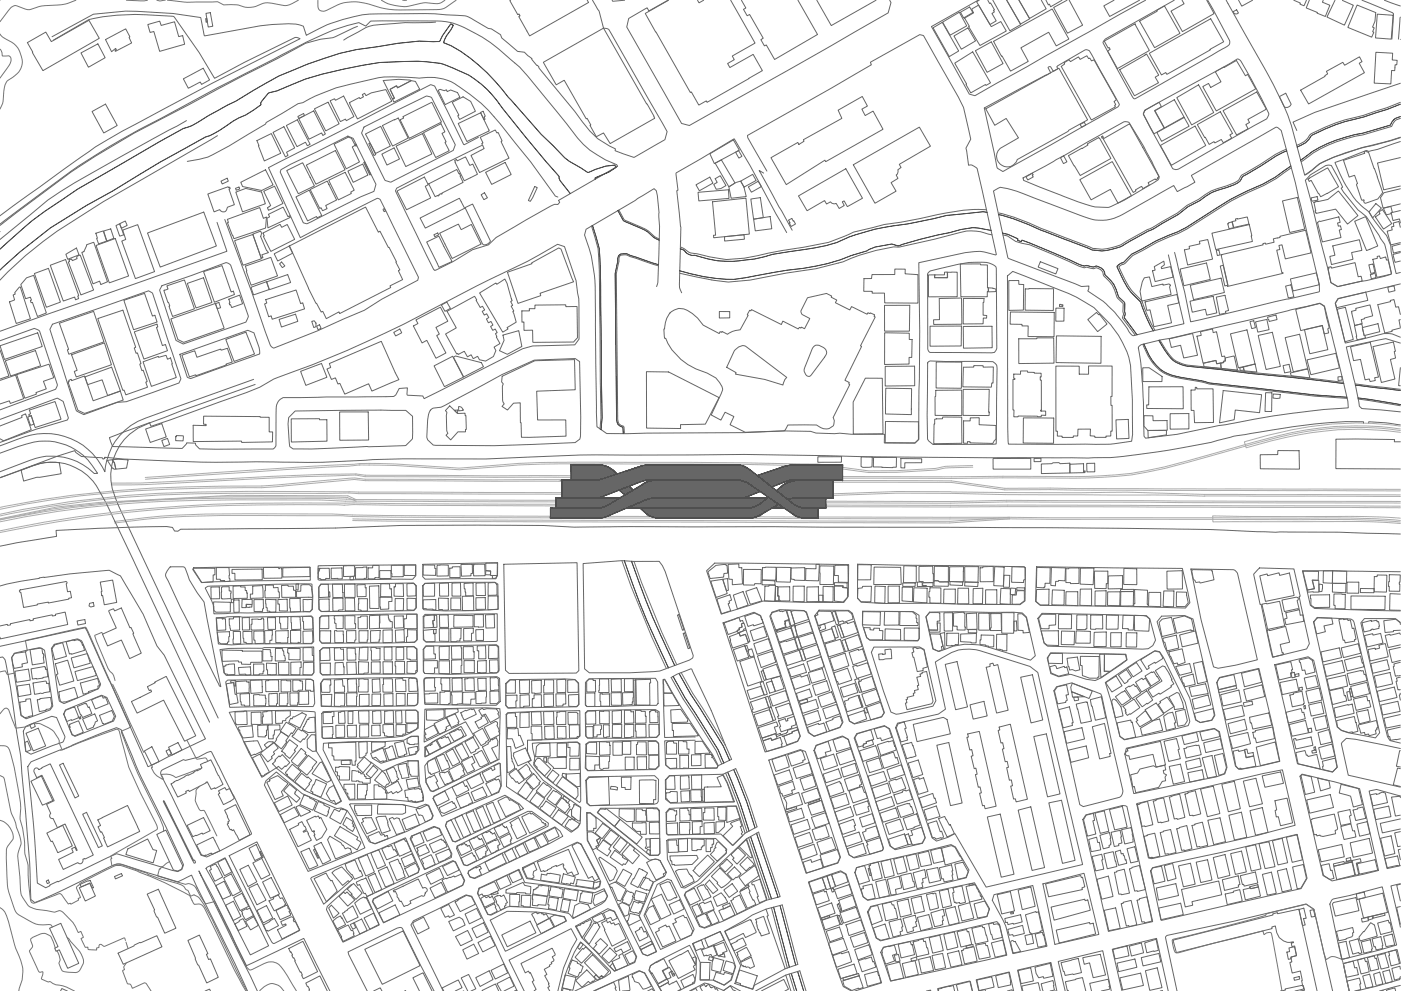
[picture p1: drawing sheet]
<svg xmlns="http://www.w3.org/2000/svg" width="420mm" height="297mm" viewBox="0 0 420 297" stroke-linecap="round" stroke-linejoin="round" font-family="sans-serif">
<g fill="none" stroke="#757575" stroke-width=".3">
<path d="M0 14.7a2.45 2.45 0 0 1 .7 2h2a1.99 1.99 0 0 1 0 2.9l-2.7 3.8M0 10.2l.2 .3a8.2 8.2 0 0 0 3.4 2.2 7.1 7.1 0 0 1 2.7 7.7 8.9 8.9 0 0 1-4.2 3.9 5.6 5.6 0 0 0-1 3.1 8.2 8.2 0 0 1-1.1 5.3M0 .1h.1M22.8 .1a17.9 17.9 0 0 1-9.4 1.6l-1.7 .3-2.4 .8a3.2 3.2 0 0 1-2.4-.3l-1.8-.7a2.32 2.32 0 0 0-2.5 1.3l-2.6 3.4M37.9 .1l4.4 .2 1.9-.2M47.1 .1a3.4 3.4 0 0 0 2.5 0M50.2 .1a38.2 38.2 0 0 0 8.8 .5h4.6a3.7 3.7 0 0 1 3.5 .9 12.1 12.1 0 0 1 6.5 .7h.7a8.9 8.9 0 0 0 4.7-1.2 9 9 0 0 1 4.7 .4 4.5 4.5 0 0 0 4-.4l1.8-.9M95.3 .1v1a1.71 1.71 0 0 0 .6 2 1.71 1.71 0 0 0 2.1 0l1.8-.9a14.3 14.3 0 0 1 12.5-.4l3 .8 3 .3h12.5a6.1 6.1 0 0 0 4.9-2l1.1-.8M114.4 .1a13.3 13.3 0 0 0 8.2 1.7 15 15 0 0 1 8.5-.7 3.7 3.7 0 0 0 2.3-1M120.8 .1h1.1M186.5 168a281 281 0 0 0 12.8 31.2l.5 1.2M190.1 168.3l2.3 6.4 6.1 15 4.5 9.5"/>
<path d="M7.6 195.4l.6-.5-.5-3 14.8-3.3 2.9-.6 .4 .1 13.3 29.7-2.7 1.5a165.8 165.8 0 0 0 11.5 25.9l1.1 2.7 .1 1.2M30.8 190.1l-.3-.5-2.1 1 4 9.8 .6 .8a3.6 3.6 0 0 1 1.5 2.8M0 201.4l1.5-.3 .8 1.1 2.2-.5M0 213.9a2.54 2.54 0 0 1 1.9-1.7l.7 .6 2.2 5.5 2.8-.4 1.4-.4M10.2 216.9l1.4-.1a8 8 0 0 1 6.2 5.3l-.1 .6 1 2.1 5-2.1 11.4-4.1 .7 .6 .8 3.2a55.5 55.5 0 0 0 5.5 15.2l4.6 9.1a1.85 1.85 0 0 1 .4 2l-13.9 7.9 .3 .7-.3 .2 .4 2a5.1 5.1 0 0 1 5.2 .4l5.3 1.8 .5 .5 3.6 1.2 5.7 1.7a2.72 2.72 0 0 1 1.9 1.5l.6 .4 .7 1.6 1.1-.4 1.6 1a37.5 37.5 0 0 1 5.1 9.2l6 12.4 3.2 6.2M33.8 205.1l9.4 20.5M204.3 201.6l3.4 6.2 9.8 15.5M0 232.5l1.1 .5 .2 .6 1.9 9.6 1.5 3.5 .2 1.3 1 2.6a4.8 4.8 0 0 1-.3 4.5l-.3 1.5 .8 10a6.3 6.3 0 0 0 4.8 6l3.2 .4a4.3 4.3 0 0 0 3.9 0l.5 .2a13.3 13.3 0 0 1 5 6.3l.8-.3 .7 1.7-.7 .5 1.3 2.5h.8v.6l.4 .2 2.2 .1v-.7l.7-.1 .1-.9h.6l1 .5 5.8-2.5 .4 .8M0 223.5h1.1a1.71 1.71 0 0 1 1.7 1.3 97.7 97.7 0 0 1 3.4 17.5l-.2 3.3a32 32 0 0 1 1.5 10.4l.9 3.4a55.1 55.1 0 0 0 .9 10.8l.5 .5h.6l6.3-2.4a1.24 1.24 0 0 1 1.8-.2l1.9 2.8 .7-.2 .2 .3 2.2-1.2-.1-.5 .7-.3-1.1-2.7a1.3 1.3 0 0 1 .8-1.2l.3-.4 7.8-4a5 5 0 0 1 3.8-1.3 76.7 76.7 0 0 1 19.4 8l1.8 1.1 1.5 2.6a2.34 2.34 0 0 1 2.9 1.1l9.1 18.7 3.3 6.1M45.4 229.3l.3 .7-.3 .2 .6 1.2a5.2 5.2 0 0 0 2.9 2.2l-.5-1.3a4.7 4.7 0 0 1 4.4 .8l6.9-2.7 .4 .1M56 221.8l2.9 5.6 .2 .2 2.6-.4 .6 1M59.9 235.7a1.89 1.89 0 0 0-1.1 2.2 4.9 4.9 0 0 0 1.5 5.1h1l3.7 7.6"/>
<path d="M0 245.9a5.5 5.5 0 0 1 3.9 5.7 5.5 5.5 0 0 0-2 5.5l.2 5.4a23.4 23.4 0 0 0 3 11.3l.5 .4a12.8 12.8 0 0 0 7.4 3h2.2l.5 .7M50.8 258.3l-2.4 1.5-.3 .7-.3-.1-.5 2.1 8.1 2.5a2.99 2.99 0 0 1 3.5 1.5l2.7 4.3 2.9-.5 9.5 19.6 .8 .8 .8-.1a10 10 0 0 1 5.9-2.3 4.3 4.3 0 0 1 3.6 2.6l3.8 6.1M0 272a4 4 0 0 1 1.9 2.4l.6 1.8a46.6 46.6 0 0 0 3.7 11.7 10.1 10.1 0 0 1-.4 8.4l-.1 .7M16.6 284.1a6.5 6.5 0 0 0-1.7-3.7 2.66 2.66 0 0 0-2.7-.5l-2.3 1-.7 .5v.3a2.96 2.96 0 0 1 .5 2.3l-.9 1.2 2.7 5.9 .5 .4 .8-.2v.9l-.4 1.1 2.1 1.1 .4-.2a7.2 7.2 0 0 0 3.9 1.3l3.5 1.5M20.1 281l1 1.1a11.2 11.2 0 0 1 3.9 5.6 4.8 4.8 0 0 1-1.8 3.7l-.5 .1a6.5 6.5 0 0 1-4.1-.5l-.9-2.1a3.8 3.8 0 0 0-.6-3.9M37.8 282.4l.6 1.9M37.9 288.6l-.8 1.2 .2 .8-.5 .4 1.4 3.9 .9 .1 .6 1.2 3.8-1.6 .4 .2 1.4 2.2M77.9 297a4.8 4.8 0 0 1 4.4-2.1l1.6 .8 1.2 1.3M384 297l.5-.1-2.8-15.5-.6-1.8a2.16 2.16 0 0 0-2 .5l-.3-1.1-25.3 6.6a1.14 1.14 0 0 1-1.5-1.3l-.5-2.4 .4-.4 24.2-6.1 3.5-1.1 .1-.3 .9-.3 11.1-2.7 2.4 1.6 3 13.3 .7 1.7a2.54 2.54 0 0 1 2.8-.7l1.8 .6 2.2 9.5"/>
</g>
<g fill="none" stroke="#666" stroke-width=".3">
<path d="M16 12l10.8-6.2a61.7 61.7 0 0 1 17-1.4l8.4 .6 7.6 10.8 4.5 7.7 9.1-4.8 15.1-7.5 1.5 .4a1170.3 1170.3 0 0 0-44.7 23.2l-8.6 4.5-8.1 4.8-28.6 20.6M107.2 7.9l-7.4 3.4-3.6 .5-4.5 1.2-43.1 22.6a281.1 281.1 0 0 0-27.4 16l-21.2 16M130.6 6.6l-1.5 .2a112.9 112.9 0 0 0-18.4 1.1l-7.6 4.1M177.7 .1l2 3.2 1.3 5.1 1 .2 .6 .3 17.5 30.5-.7 2.5-9.3 5.3-5.5-2v-.6a21.3 21.3 0 0 1-10-8.1l-2.2-3-10.7-13.1-.1-.4-.6-.4-1.4-1.6v-.4l-2.3-2-2.1-.2-4.7-4-.4-1-2.8-1.8-.8-.1-5.1-2.9-2.1-.9a203.8 203.8 0 0 0-30.6-.3 48.4 48.4 0 0 0-16.8 6.2l-.9-2.8-1.4-.4a35.9 35.9 0 0 0-11.5 .3l-16.7 3.1-1.2-5.5a117.4 117.4 0 0 0-22.5-2l-9.7 1-12.4 6.7M183.6 .1l.2 .3 3.5-.3M200.3 .1l-5.7 3.2-.5-1-5.5 3.2-.6 2.6 16.4 28.9 2.3 .6 31.1-17.4 28.6-16.3 .8-3.1-.4-.7M293.3 .1l-14 7.9 11.4 20.2 1.6 .5 51.3-28.6M352.1 .1l-20.6 11.6-.7 .9 4 7.7 5.2 9.2 .5 .1 1.1-.7 25.6-14.5a1.91 1.91 0 0 0 1.6-1.9l-6.6-12.4M367.7 .1l4.3 7.7a247.5 247.5 0 0 1 14.3 26.9l1 2.9 4 14.9 .7-.4a26.8 26.8 0 0 1 10.3-5.8l6.2-2 8.5-2.1 3-.9M408.5 .1l9.1 3.7 .3 .3-.5 7.6M415.2 .1l4.8 1.7M420 5.1l-.6 6.6"/>
<path d="M55.9 36.2l-19.5 10.6a224.2 224.2 0 0 0-22 13.2l-14.4 11.8M109.2 38.1l18.9-9.3 1.4 .5 7 14.1-.6 1.7-18.7 9.5-1.8-.7-7-14zM295.2 32.4l19.9-10.6-.8-1.5 .2-.2 .6-.1 .8 1.4 1.3-.8-.3-.5 .2-.3 8.5-4.9 1.1 .4 9 15.9-.4 .8-34.6 19.4-1.6-1-.1-.3zM343.4 33l27.9-15.3 1 .9 3 5.3 5.2 10.3-.6 1.4-26.4 15.1-.9 .1-.9-.3-8.8-16.2zM420 25l-25.7 8.7-6.5 2.9 1.1 2.5M420 30.7l-4.1 1.6-7 2.3a49.5 49.5 0 0 0-16.2 5.9 6 6 0 0 1-3.8 3.1M420 35.5l-.7 .2a2.96 2.96 0 0 0-2 2.2l-8.6 2.5a38.5 38.5 0 0 0-18.5 8.1M56.2 48.4a24.4 24.4 0 0 0 12.4-4.6l11-6.6 .2-.5 9.6-5.6 1.4-.3a46.8 46.8 0 0 1 14.4-5.6l8.3-1.9a57 57 0 0 1 12.2 .1 15.8 15.8 0 0 1 12.1 2.6 48 48 0 0 1 12.2 11.1l9.1 11.4 7.4 10.2 .8 .4M65.2 40.7l-34.2 19.7-13.9 8.9a106.1 106.1 0 0 0-17.1 14.7M84.3 50.8l2.8-1.5 17.2-8.5 1.6 .7 6.8 13.7-.6 2.2a234.4 234.4 0 0 0-18.5 9l-1.5 .7-1.1-.3-7-15.2zM143.5 41.2l-4.3 2.2-.2-.1-8.7-17.5-1.1-.4-48.7 24.9 9.6 20.9 23-11.8 .9 .4 11.5 23.3-.2 .9-10.8 5.7-5.2 3.3-14.1 6.2-13.1 5.1-.6-.3-.5-.6-5.6-16.1-8-21.5M144.4 43.6l-25.4 12.8-.4 .8 9.3 19.3 2.2 4.3 .3 .2 5.5-2.6 5.8-3.5 4.8-1.5 2.3-2.2 9-5.3 7.4-4.1 1.1-.6 1 .1 .6-.7-.4-.5 17.7-10.3-.3-.4a30.2 30.2 0 0 1-15.1-12.5l-11.5-14a68.6 68.6 0 0 0-15.5-12.8l-5.3-2.6a15.3 15.3 0 0 0-6.2-1.2h-20.1l-1.5 1.5-2.1-1a77 77 0 0 0-16.8 6.4l-25.5 13.1-16.6 8.9a221.4 221.4 0 0 0-38.1 24l-10.6 8"/>
<path d="M229 51.9l-1.3-.8 9.9 17.9M230 51.3l-5.7-10-.1-.7 37.1-21.2-.2-.8 14.7-8.2 1.2 .3 10.5 18.5 1.5 3 2.1 9.5-1.4 2.7 .8 5.1a2.36 2.36 0 0 1 2.8 2l5.5 24.8-.2 .1a14.8 14.8 0 0 0-9.2-.7l-13.9 3 .3 20.4-.2 32.6-1.2 1.1h-9.1v-2.6h-10l-3.5-.4-1.5 .2-5.6-.2-1.6-.5-8-.1-11.9 .5-41.3 .2-2.9-2-.4-32.4a65.2 65.2 0 0 0-.8-15.7l-.5-3.1-2-6.3 .5-1.7 20.4-12.2 .6 .7 .3 1.5 .7 9.2-.5 16.8-.4 1.2M306.8 53.3l6.7-3.5 23.5-13.3 1.4 .1a125.4 125.4 0 0 1 9.2 16.4l-.3 .9-1.3 .9a82.3 82.3 0 0 1-12.8 7.1l-.9 .3a18.1 18.1 0 0 1-9-1.7l-16.3-6.4zM385.8 44.7l-3.3 1.6-8.8 5.5a3.1 3.1 0 0 0-2.2 2.2 17 17 0 0 1-6.5 2.6l-1.8 .6-3.7 2.5-3.5 1.9-2.9 2.3-7.4 4.3-1.7 .7-5.5 3a13.6 13.6 0 0 1-11.1 2.4l-13.7-5.3a90.4 90.4 0 0 0-14.1-5.2M387.3 50.3a45.7 45.7 0 0 1-12.9 7.3 76.4 76.4 0 0 0-12.8 7.5l-5.7 3.6-2.5 1.3a63.4 63.4 0 0 0-12.4 6l-1.3 .6-.9 .9a4.4 4.4 0 0 1-2.7 2.1l-.6 .4a23.7 23.7 0 0 0 7 10.3l1.5 4 2.3 4.6M393 52.4l4.6-2.8h1.6l2.9 5.3 .6 1.2-.5 .3 .7 1.2 4.3 5.3 2.5 2 5.6 8.3 2 8.8a28.7 28.7 0 0 1-9.2 2.4l-6.9 1.5-2.1-1.2-7.6-30.7zM420 42.4a49.8 49.8 0 0 1-9.5 3l-.6-.3-.9 .3-8.6 3.3a36.5 36.5 0 0 0 7.8 12.9 12.7 12.7 0 0 1 4.2 4.8l1.6 2.1a9.9 9.9 0 0 1 3.2 6.9l1.5 6.6 1.3-.3M420 41.1l-2.7 .9a111 111 0 0 0-20.5 6.5l-1.2 .6-4.2 3.3M0 69.4h.1M65.1 66.7l3 8.6-68.1 24M177.4 67.7l2 6.8 .3 6.4 .5 44.4-.3 3.3M185.6 63l1.7 3 6.2 2.7 2.8 2.2 1.4 .7"/>
<path d="M197.4 79.7l-9.5-3.3-1.7 .1-.5 .7-.1 1.2-.8 3.6 .5 43.7a1.81 1.81 0 0 0 1.6 2l.2 .3 .2 2M235.9 69.7l-11-20.1-4.7-8-.5 .3-16.9 10 .5 5.1-.3 .2 1.2 10.8-.4 17.3v.9l.6 1.6M295.8 62.9a45.2 45.2 0 0 0-14.5 1.4l-11.1 2.3-5 .7-9.2 2.3a47.8 47.8 0 0 1-14.9 4.5l-6.5 1-11.4 2.3-5.4 .4-10-1.9a3.6 3.6 0 0 1-2.7-1.4l-.9-.5M297.5 70.4l-1.2-.2a13.3 13.3 0 0 0-8.3-.5l-7.8 2-10.4 2.3h-1a59.3 59.3 0 0 0-16.6 4.6l-7.5 1.9-8.9 1.4-10.9 2.1a31.2 31.2 0 0 1-12.4-.3l-8.7-1.8M300.8 70.4l1.3 .3 2.5 1.7 4.2 1 14.8 6.4 1.5 .5 .8-.2a3.3 3.3 0 0 0 3 .2 2.62 2.62 0 0 1 2.2 2.5 10.1 10.1 0 0 1 3.9 6.3l1.8 1.8 .1 3.4-.3 1 3.9 5.2M352.3 75.7l1.2 5.1a130.1 130.1 0 0 1 3.6 15.7l38.6-9.2v-2l-7.2-30.6-4.3-15.6-1-.8-.5-.2-25.2 14.4-.2 .1 1.1 2-2.4 1.4-2.9 1.4-1.1-1.8-15.2 8.6a13.4 13.4 0 0 1-13 .3l-13.4-5.1a44.1 44.1 0 0 0-9.6-3.1l-.8-.2-2.1 1.1 4.5 20.3 21.9 8.4 2.3-.2-.4 1.5 4.7 3.1 3 2.9 2.4 2.9 2.2 3.2a1.53 1.53 0 0 0 2.1 1.1l14.5-3.4-4.7-20.6M15.7 97.2l28.9-10 1.2 .7 8.4 25.8-.5 1.1-15.8 5.6-2.7 .2-10.1 3.7-2.3-1.3-7.8-24.3zM48.6 85.6l19.2-6.9 .5 .2 .9 .6 5.3 15.3-.1 .3-.7 1.4-18.8 6.6-2.1-1-4.9-15zM278.6 81.5l.4-.3 2.6-.6a35.4 35.4 0 0 1 14.3-1.9l1.6 .5a1.71 1.71 0 0 1 1.3 1.2l.1 24a1.58 1.58 0 0 1-1.4 1.4l-18.3-.2-.7-.3-.3-.6v-22.6zM302.1 82.7l1.6-1.3 12.4 4.9a48.5 48.5 0 0 1 12 5.9 30.3 30.3 0 0 1 10.9 17.3l.6 10.3 .1 10.5-.3 2a57.7 57.7 0 0 1-13.9 .8h-23.1l-.2-4.7zM420 85.1l-18.6 4.4-1 1.4 3 11.9 11.8-2.8a7.5 7.5 0 0 1 4.8 1.1M0 102.1l10.3-3.7 1.2 .5 .4 .4 5.3 16.1-.5 1.3-16.7 6.2"/>
<path d="M54 106.2l20.3-7.2 1.9 .8 1.5 4.4 .2 1.3v.6l-20.8 7.4-.9-.4zM76.1 113.7l-32.4 11.6a18.1 18.1 0 0 0-12.2 16.1 19.9 19.9 0 0 0-26.5-9.7l-5 1.9M76.5 115.2a474 474 0 0 0-35.1 13.1 16.6 16.6 0 0 0-6.8 21.1l30.8 65.8M278.3 108.6l.6-.4 18.9 .2a2.33 2.33 0 0 1 1.2 1.9l-.3 22.8-18.8 .1-1.4-1-.3-.5-.2-7.2zM341.5 103.9l.7-.6 6.1-1.5 2.7-.4 44.8-10.5 1.4 .9 5.6 22.4 1.4 6.1 .1 1.9a260.4 260.4 0 0 0-36.7 5.1l-2.2 .3a131.1 131.1 0 0 1-21.8 3.7l-.5-.5a229 229 0 0 0-1.1-23l-.6-3.4zM342.8 103.3a15.3 15.3 0 0 0 7.2 9l2.8 .9 8.1 1.4 1.7 .5 31.6 3.6 9.8 .7M347.8 101.9l1.7 2.7a8.5 8.5 0 0 0 6.8 4.9l46.6 5.1M406.4 115.1l13.6 1.6M407.3 119.6l12.7 2M420 102.8l-4.4-1.3-11.8 2.5 2.6 10.8 1.3 7 .7 .7 11.6 1M0 135.8a40.6 40.6 0 0 1 13.3-3.6 18 18 0 0 1 16 9.7h-1a18.2 18.2 0 0 0-19.5-3.8l-8.8 3.3M0 125.7l17.1-6.4 1.8 1 1.6 5-.3 .6-9.3 2.7-10.9 4"/>
<path d="M32.8 131.2l12.1-4.5 .4 1.1 26.2-9.3a36.8 36.8 0 0 0 10.6-4.9 371.8 371.8 0 0 0 55.9-25.3l8.7-4.5a168.3 168.3 0 0 0 20.5-10.6l2.1 .7 3.4 10.1 .9 5.5 .1 12.1-1.3 1.8-12.7 .3-3 .8-29.5 15-.4-.8-4.7-.3 .1-2.1-2.5 .1-1 2-.6 .4-33.2 .4a3.5 3.5 0 0 0-2.1 3.3l-.1 11.2a1.38 1.38 0 0 1-1.3 .9l-21.6-.1-1.1-1.1-.1-.6-2.6-.1-1.4 1.7-20.8-.6zM88.5 123.2l33.2-.2 2 1.8v6.7l-2.2 2.1-11.5 .2-16.5 .8h-5.6l-.9-.7a31.3 31.3 0 0 1-.4-8.7zM129.1 123a3.2 3.2 0 0 1 2.9-.9l18.5-9.8 9.7-4.3 12.3-.5 1.3 .9 .4 16.5-.1 5.8-.2 .9-1.4 1.1a426.8 426.8 0 0 1-42.6 .7l-1.7-1.6-.2-.8 .2-5.1 .3-1.6zM408.9 126.8v-.4a142.6 142.6 0 0 0-26.7 2.4l-8.8 1.5a41.2 41.2 0 0 0-10.2 2.3 209.7 209.7 0 0 1-32.5 4.6h-33.9l-36.9-.3-36.7-.7-34.7 .2a377.8 377.8 0 0 0-29.8 .6l-12.9 .6-24.8-.1-9.2 .3a289 289 0 0 1-34.9 .6 409.6 409.6 0 0 1-45.6-1.3l.2 .3-.6 .2-.2-.4-4.4-.2a3.5 3.5 0 0 1-3.9-1.9 226.1 226.1 0 0 0-20.8 7.5l-1.6 .6 5.2-1.9a24.3 24.3 0 0 1 9.8-2.8 16 16 0 0 1 14.4 7.9l2.5 4.5 30.9 65.6M410.5 126.9v-.5l5.1 .3 4.4 .7M0 175.6l2-.5a254.3 254.3 0 0 1 30.7-4.2l3.4 1.7 3.3 5.5a60.6 60.6 0 0 1 6.4 12.6l1.3 3 2.2 2.7 12.3 25.1-17.2 8.3-18.8-41.6-25.6 5.5M50.9 170l4-.1 .7 .5a28.8 28.8 0 0 0 5.6 10l5 25.4-.4-.3-16-32.5v-1.2zM58.1 170.2l34.9-.2 .1 3.9-21.8 .2-10.9 .5-2.6-3.9zM61.5 176.2l.8-.5h1l30.1-.7 .2 .2 .2 3.4-.1 4.1-.7 .7-28.8 .6-.2-2.7zM95.4 169.6l29.3-.3v3.2l-1 1.1-27.8 .3-.5-.2zM96.2 175.1l27.8-.4 .8 .8 .1 6.7-.8 .8-27.7 .3-.8-.6v-6.7zM126.8 169.1l22.4-.5v3.9l-.5 1-21.2 .1-.7-.7z"/>
<path d="M127.4 174.8l8.7-.3h12.3l.9 .6 .1 7.5a127.7 127.7 0 0 1-22.3 .2l-.3-.4v-6.8zM151.1 169.1l22-.4 .5 32.3-.8 .7-20.1 .2-1.1-1zM174.9 168.9l11.6-.9 3.6 .3h7.6l1 1.3 .8 1.7 8.4 25.2-.2 .8-.9 .6-8.9 3.2-1.7 .2-7.4 .4h-12.1l-1.4-1.2zM211.9 171.1l2.4-2.3 40.2 .4-.1 9.6-1.4 1.8-12.1-.1-12-.3-12.6 3.9zM257.2 169.1l49.9 .8 .4 .3-.1 9.9-1.5 1.1-28-.4-12.5 .1-7.1-.4-1.1-1.2zM310.9 169.9l43.7 .5 2.2 10.2-1.3 1.7-43.5-.9-1.4-1.1zM357.1 170.5l12.7 .3 .6 .2 .7 .8 6 26-6.5 1.6-5.3 .9-1.4-.4a259.6 259.6 0 0 1-6.8-29.4zM377.7 170.2l10.3 .3 1.9 8.2-.3 .1 3.1 14.1-.8 1.6-10.3 2.5-3.4-15.9-.3 .1-1.9-9.1zM420 160.1l-18.5-.6h-18.9l-19.8-.8-25.9-.3-104.7-.5-59.1 .1a273.1 273.1 0 0 0-23.9-.6l-28.7 .1-19.9 .8-46.4 .3-.9 .6h-1l-.6-1.1-1.7-.3-20.5 .6-12.7 .6 .2 1.8-17 2.9M420 171.4l-29.4-.3 2.4 10.3 1.3 1 25.7 .7M0 197.1l.8-.2 .7 .9a274 274 0 0 1 3.6 22l1.1 6.7 1.5 18a249.6 249.6 0 0 1 1.5 25.1l1.2 .9a304.1 304.1 0 0 0 23.1-10.9l1.4-.6h1.4l17 5.3 4.1-2 3.2 6.6a490.7 490.7 0 0 1 13.6 28.1M4.3 195.8l7.4-1.7 .8 .2 .9 .6 2.4 16.8-.8 1.1-7.1 2.6-1.6-1-2.8-17.3z"/>
<path d="M16.3 193.1l6.9-1.6 1.2 .5 5.8 13-.8 1.5-10.1 4.3-1.5-.6-2.4-15.8zM64.8 185.2l6.9-.4 1 .2 20.7-.4 .5 .5 .2 7.2-.6 .7h-19.6l-4.4 .3-4-.3zM66 194.7l2.7-.3 25.4-.5v7.7l-.5 .8h-25.7l-.8-.8zM95.9 195l.9-.9 27.3-.3 1 .7 .1 6.8-.8 .7-27.7 .3-.7-.6zM96.3 184.6l19.6-.5h9.2l.1 7.6-.8 .8-27.9 .3-.7-.8v-6.8zM127.5 184.2l21.6-.2v8.1l-21.3 .4-.8-.8-.1-6.9zM127.7 193.6l21.2-.3 .6 .5 .2 7.1-.8 .8-14 .4-7.5-.2-.4-.6-.1-6.6zM216.8 186.7l9.3-3.2 2 1 2.7 7.2 9.2 28.9-.8 1.6-4.3 1.6-5.5 1.6zM231.5 183.5l2.3-.8 7.3 .3 .8 .5 10.9 32.9-.9 1.7-7.8 2.6-1.7-1.1-11.5-34.9zM245.6 182.9l8.9 .1 1.1 .8 9.6 29.8-.8 1.3-8.2 2.1-1.5-.8-10.4-31.6zM258.7 183.2l15.2 .1 1.7 1.1 .1 7-.5 .7-14.3-.2-1-.8-1.3-3.8zM262.1 194l13.7-.1 1.3 .8 3.6 15.3-.9 1.7-10.2 2.3-.9 .1-1.5-.7-2.3-6.3-3.6-11.6z"/>
<path d="M278.8 183.5h25.2l2.6 .2 1.2 1.3 2.7 11.6-1.4 1.3-13.3-4.1a17.7 17.7 0 0 0-12.3 .8l-1.9 .7-1.8-.8-2.1-9.6zM280.5 198.4l2-1.2a13.1 13.1 0 0 1 11.5-2.1l14.9 4.7 2.3 1.8 13.5 57.5-29 6.8-9.3-16-2.1 1.1-3.5 1.1-1.3-1-10.9-33 .6-1.3 12.2-2.8 2.1-1.4zM312.5 183.8l31.3 .7 1 1 1.7 6.4-.8 1.6-1.3 .9-1.8 .2-28.4-.9-1.1-.9-1.8-7.5zM315.1 195.7l22.6 .4 .3 1.7-7.8 5.4-1.8 .8-2.6-.4-4.5-1.4-3.8 .6-2.4-.9-1-4.7zM348.4 184.7l6.9-.2 2.5 1 6.5 28.9-.8 1.5-3.5 .7-1.4-.8-1.8-6.6-7.6-15.3-2.2-7.5zM382.3 199.2l10-2.3 1.7 1 5.6 24.4 1.5 7.7-1.5 1.4-10.5-2.5zM395 185.1l9.9 .4 .8 .4 .4 .6 7.7 33.1-1.3 1.6-8.1-1.5-2.1-.7-1.3-1.1-7.1-31.5zM420 186.5l-1.5-1.1h-9.3l-1.1 1.3 8 34.1 .8 1.2 3.1 .7M7.7 217.7l7.9-3 1.4 .4 2.5 5.6-.1 .6-.8 1.2-9.3 3.6-1.6-.9-.7-6zM19.7 212.8l10.8-4.4 1.5 .6 2.7 5.7-.7 1.4-11.5 4.6-.9-.5-2.5-6.2zM67.7 204.4l.6-.6 24.9-.3 .8 .5 .4 6.8-.5 1-25 .2zM68.7 213.5l4.5-.4 6.3-.1a88.3 88.3 0 0 1 14.6 .3l.4 .2 .4 11.7 2.7 4.8 4.8 10.2-1.7 .9-9.3-4.2-8.6-6.7-4.3 2.8-3.9-7.4z"/>
<path d="M96.9 213.3l12.1-.4 15.7-.1 .7 .6v4.9l-2.1 1.2a13.2 13.2 0 0 1-5 1.5l-5.2 .3-16.2 .1-.3-.4-.1-7.1zM97 203.5l27.4-.4 .7 .4 .3 3.2-.1 4.1-1 .8-22.1 .3-5.9-.2-.2-6.8zM127.4 203.2l21.6-.4 .8 .5 .2 7-1.2 1.1-21.4-.3-.3-7.3zM127.4 212.6l18.5-.4 4 .3-.3 15.1-19.7 9.7-.8-.2-1.4-2.6-.3-4.9 1-1.4 13.7-7.6-2.5-4.2-12.4 6zM151.7 204.9l1.2-1.2 16.6-.2 2.9 .2 1.1 1 .2 6.4-.7 .7-20.7 .4-.6-.8zM152.3 213.6l8.7-.4 12.9-.2 .1 7.6-.9 .7-14.9 .6v3.4l1.1 2.6-.9 .5 .7 .9 3.7 4.5 11.4 8.2-.2 4.8-.7 1.2-2 1.5-12.8-9.4-6.6-4.3-.1-21.7zM176.2 213l20.4-.3 1.1 .6 .1 6.8-.9 .9-9.2 .3-11.5-.1-.6-.6-.1-6.9zM176.6 203.5l20-.2 .6 1.1 .2 6.4-.5 .6-20.9 .4-.5-.5 .1-6.8zM256.9 219.9l8.3-2.4 1.6 .9 10.7 32.7-.9 1.7-8.1 1.9-1.7-1.1-6.6-21-4-11.4zM316.9 205.8l4.5-1.1 8.7 3.3 .4 .8 6.3 28.4a2.23 2.23 0 0 1-1 1.8l-10.9 2.8-1.1-.6-7.7-34.1zM331.5 204.6l9.1-6.2 5.8-3.4 1.3 .3 1.3 2 6.5 13.2 1.3 5.7-.5 1.3-5.6 1.5-13.5 2.7-1.3-.9-2.7-10.5zM365.7 203.1l11.8-2.8 4.2 17.5 2.1 10.4-5.7 1.4-5.9 1h-.7l-1-1-5.6-25z"/>
<path d="M9.3 228.3l25.6-10.2 1.4 .6 .7 1.7a241.7 241.7 0 0 0 12.7 27.3l5.3 11.5-.5 1.4-1.2 .6-18.3-5.3-17.6 8.4-.1-.2-2.1 1.1-.3 .1 .1 .2-1.3 .6-2.5-1.4a557.4 557.4 0 0 0-2.9-34.9zM48.4 231l6.6-3.3 .6 .2 3.9-.9 2.6-1.4 1-.4 .3 .1 6.7 13.1 5.3 11.4v.2l-9 4.8-4.4 2.1-1.7-.6-10.8-21.7a4.9 4.9 0 0 1-1.3-3.1zM79.8 234l3.1-2.6 7.7 6.5 10.4 4.4 1.4-.1 1.7 .8 1.4 2 4 9.1-17.1 7.1-13.1-25.9zM111.8 227.3l2.5 1.5 5.3-1.7 5-1a3.1 3.1 0 0 0 1-3l-.1-2.5-2.1 .1a6.1 6.1 0 0 1-4.8 1.3l-4.3 .3a161.6 161.6 0 0 0-17.3 .5l-.1 1.9 3.3 6.8 4.6 8.3 11.3-.2 8.7 1 2.2-.5a12.6 12.6 0 0 0-1.2-5.4l-.3-6.7h-3.2l-3.3 1.2-4.2 2-3.7-2.8M127.4 223.9l3.2-2.1 7.7-4.1 1.6 2.8-12.4 6.4zM130.1 238.7l19.5-10 .4 .1 .3 6.7-.7 2-17.1 7.2-2.6-5.3zM159.6 222.8l13.5-.4 .8 .6 .3 17-.4 .5-7-5-3.4-2.7-3.4-3.5 .4-2.3-.6-2.5zM175.7 223l.9-.6 9.8-.4h10.3l.8 .8 .2 6.8-1.1 1.1-20.4 .3-.7-.8zM176.5 232.8l19.8-.3 1.2 1.1-.1 6.6-.4 .6-.8 .3-19.3 .4-.9-.8-.3-6.8zM200.7 232.5l16.1-.4 1.3 2.5 2.2 5.8-19.2 .3-1.5-1.1-.1-5.8zM208.5 220.9l-9.2 .2-.4-17.4 .4-.1a233 233 0 0 0 14.4 22.6l1.7 3.3-.4 .8-14 .1-1.4-1.1-.3-7.3 9.2-.1M216.5 229l-1.7-3.9-9.9-15.6-3.6-6.4 1.8-1 4.1-1.6 .3 .1 5.8 12.3 6.1 14.7-4 1.9"/>
<path d="M216.8 232.1l3.8-1.7 4 9.8 2.4 7.6-3.5 1.9M217.6 231.7l3.8 9.6 2.6 8.1M230.6 227.8l9.4-3.1 1.5 .5 10.6 31.7-.8 1.8-9.6 3.1zM244.7 223.4l7.9-2.8 1.8 1 10.6 32.6-.3 .7-3.8 1.2-4.8 1.1-1.5-1-10.5-31.2zM337.8 224.3l26.4-6 1.5 1 2.3 10.7-.7 2-2.5 .8-24.8 5.1-2.7-11.9zM389.9 232.6l.6-.6 9.4 2.3 7.8 2.1 5.7 24.5-13.9 3.1-2.7-1.6zM420 224.4l-13.4-2.8-2.8-.3-1.5 1.6 2 9.5 15.7 3.5M420 238.6l-7.2-2-2.2 .5 5.4 23.3 4-.9M49 240.1h.2l8.8 17.8a.54 .54 0 0 1 .6 .7l-.4 .1-.6-1.1zM68.7 256.5l8.3-4.2 12.9 26.5-7.6 4h-.4l-.4-.4zM105 240.9l15.8 .3 4.1 .9 2.7-1 1 .3 1.3 3.1-.4 1-6.8 3.4-10.2 4-1.8-.6-5.8-11.1zM123.4 250.6l6.8-2.9 1.6 .6 3.3 6.7a1.8 1.8 0 0 1 .3 2l-8.1 3.7-4.3-9.3z"/>
<path d="M134 246.3l17.4-7.9 4.3 2.5 1.3 1.5-6.7 3.5-13.7 6.5-.9-.3-2.1-4.7zM137.1 253.6l21.2-10.4h1.2l5 3.5-.1 1-24.3 11.8-1.1-.3-2.1-4.9zM176 243.6h1l17.8 14.2 1.7-.3 1.5 .5 1.9 3.5-.6 1.2-3.3 1.7-4.3 10.1 5.2 10.8-2.7 1.2-1.5-.6-7.2-14.2-3.8-8.4-5.6-11.4zM180.1 242.3l16.9-.2 .8 .8 .1 12.8-.5 .7h-2.5l-15.8-12.8zM200 252l.4-.4a110.9 110.9 0 0 1 14.3-.2l3.3 3.2-.2 1.2-8.6 8.3-3.8 2.1-1.1-.2-2.7-5.5a6.5 6.5 0 0 1-1.5-4.9zM200.7 242.3l20.1-.7 2.7 8.1-3.7 3.7-3.6-3.4-15.9 .3-.4-.4-.2-6.4zM223.9 251.4l3.6-2 6.5 19.4-4.2 1M224.5 251.1l6.2 18.5M325.6 244.2l11-2.8 1.4 .4 7.6 34.5-13.2 2.9-7.7-33.6zM341 240.8l38-9 5.6-1.1 3.8 16.7-11.3 3-31.7 7-1-.3zM61.9 260.2l5.6-3.1 13.1 26.4-5.5 2.7-10.4-20.7-2.9-5.2zM104.7 264.5l-7.6 6.5-3.9-7.7 .2-.3 28.2-11.9 4.2 9.3-.4 1.1-15.4 7.3 3.7 8.4-10.9 5.2-4.9-9.8 .3-.9 7.2-6.6"/>
<path d="M112 269.4l4.3-2.3 19.5-9.1 .8 .3 2.8 5.6-.6 1.5-23.8 11.2-3.3-6.4zM140.5 261.1l9.2-5 16.7-8.3 1.6 1.3 .8 1.6-4 2.1-22.5 10.5-1.4-.4-.5-1.1zM143.7 266.2l11.9-5.6 1.8 3.9 6.7 .9 14.3 2.2 2.8-1.2 1 2.2-.6 1.3-1.2 1-8.6 4.4-1.3-1.5a70.5 70.5 0 0 0-18.3-1.9l-4.9 2.4-1-.2-3.1-6.3zM147 275.8l5.1-2.6a62.3 62.3 0 0 1 17.2 1.6l.6 1.2-18.3 9.1zM156.8 260l16.3-7.6 1.2 .6 5.9 11.3-.4 1.5-1.3 .7-20.6-3.2-1.2-2.8zM172.6 277.6l9.7-5.2 2 .7 6.6 13.7-.5 1.7-6.1 2.6-9.8-10zM197.1 265.1l3.1-1.6 1.1 .4 6.9 14.7a3.3 3.3 0 0 1-2.4 2.4l-7.7 3.6-5-10.2zM205.6 267.4l4.5-2.7 13.8-13.3 6.1 17.9-.2 .5-12.9 6.3-5.6 2.1-1.5-.5-4.6-9.4zM217.3 279.1l5.9-3.2 2.4-1.6 4.1-1.8 .7 2-.4 .1 5.5 15.8-9.3 4.9-.4 1.3-5.4-1.8 1.7-5.4zM229.7 272.5l4.9-1.3 4.7 17.9-3.8 1.3M231.4 272.1l4.7 18.1M256.9 260.1l5.3-1.5 23-5.4 1.3 .7 4.1 6.9-.8 2.3-21.6 5.2-8 1.6-1.4-1.1-2.4-7.3z"/>
<path d="M261.1 271.7l18.8-4.5 12.3-2.6 4.6 7.8-.8 2.4-11.2 2.6-9.7 1.9-11 2.7-1.4-.8-2.6-7.8zM298.1 268.2l11.6-2.8 4.3 18.2-10.2 2.2-2.2-8.2-4-7.8zM312.8 264.9l12.3-3.1 4.4 18.3-13.2 3zM345.7 260.1l20.4-4.6 22.9-5.4 3 13.2-1.8 3-41.9 9.6-.2-.2-3.1-14.6zM399.5 269.6l15-3.8 4.3 17.5-16.4 4.3-3.6-16.6zM420 264.9l-2.9 .6 2.9 12.4M77.2 297l-17.6-35.9 .8 1.5a271.9 271.9 0 0 1 10.1 20l3.4 6.9 17.2-8.2 7.8 15.7M110.1 297l-5.5-10.9-.2-.8 14.9-7.2a1.05 1.05 0 0 1 1.4 .2l9.5 18.7M132.9 297l-9.7-19.8 .8-1.2 15.8-7.8 1.7 .5 13.6 28.3M157.2 297l-4.5-9.2 18.6-9.5 1.7 3.3-1.5 2.6-2.5 6-1.7 6.8M168.3 297l.1-.4a38.9 38.9 0 0 1 5.7-14.3l8.8 8.6 .2 .6v.2l-1.7 1.1-9 4.2M178 297l13.7-6.1 1.7 .7 2.9 5.4"/>
<path d="M198.3 297l-3.7-6.1 .5-1.5 1.7-1.1 10-5 2 3.9v4.3l-.5 3.2-4.8 2.3M206.8 297l4.5-2.4 1.3 .3 4.4 2 2.1-1.5 3 1.6M207.7 282.9l8.3-3.7 3.8 8 .8 2.6-1.3 4-2.1 1.5-3.4-1.5h-3.8v-5.3zM226.6 297l9-4.7 1.6 4.7M235.6 292.3l4.3-1.3 1.8 6M236.7 292l1.5 5M255.3 297l-2.4-1.3-2.1-5.7-8.4-25.6 9.7-3.4 1.6 1 7.1 21 3.6 11.6-8 2.4M264.9 283.9l34.1-7.7 .8 .9 2.1 9.2-34.8 7.8-3-8.7zM277.8 297l1.3-.2v.2M281.3 297l-.1-.7 9.5-2.2 .3 .1 .7 2.8M293.5 297l-.7-3.3 9.9-2.4 1.3 5.7M306.5 297l-1.3-6.2 10-2.3 1.7 8.5"/>
<path d="M319.4 297l-2-8.8 13.3-3.2 2.6 12M336.5 297l-2.9-12.5 13.2-3.2 3.6 15.7M353 297l-3.5-16 .5-.6 20-4.3 21.7-5.1 2.4 1.6 5.5 24.4M420 295.4l-6.3 1.6M420 288.8l-1-4.2-16.2 4.2 1.8 8.2M420 293.1l-.2 .5-7.1 2-6 1.4"/>
</g>
<g fill="none" stroke="#acacac" stroke-width=".3">
<path d="M236.7 139.5l-32.7-.4a1198 1198 0 0 0-48.5 .3l-8.9 .7a61.3 61.3 0 0 1-14.6 .3l-7.6-.5a105.1 105.1 0 0 0-19.8-.2l-18.9 1-42.1 2.9M246.8 139.3l-1.4-.2-41.4-.5a1139 1139 0 0 0-48.5 .3l-8.9 .7a60.7 60.7 0 0 1-14.5 .3l-13.4-.8a138.4 138.4 0 0 0-18.8 .3l-56.3 3.7M291.7 139.5l-8.2 .3-2.9 .6-11.6 .7h-8.5l-7.8-1M420 128.6a99 99 0 0 0-43.8 3.9l-6.6 1.9a283.8 283.8 0 0 1-30.3 7.5l-4.6 .4a216.1 216.1 0 0 1-23.8 .5h-58.2M420 129a98.8 98.8 0 0 0-43.7 3.9l-6.6 1.9a338.9 338.9 0 0 1-26 6.8 116.6 116.6 0 0 1-21.4 1.7h-69.6M420 127.7a95.2 95.2 0 0 0-39.6 2.7l-7.2 2 .5 1.8a106.3 106.3 0 0 1 42.1-5.1l4.2 .5M103.9 149.6l-7.1-.2a778.7 778.7 0 0 0-59.4 1.1 288.6 288.6 0 0 0-37.4 5.4M103.9 149.6h.1M103.9 149.6l2.9 .1M105.8 155.5l29.9 .3 149.1 .5M106.8 150.2a765.6 765.6 0 0 0-69.4 .8 291.1 291.1 0 0 0-37.4 5.4M106.8 150.2l-2.7-1.1-3.5-.1a683.4 683.4 0 0 0-67.1 1.5l-18.3 2.2-15.2 3"/>
<path d="M106.8 149.7l-2.5-1.1-35-.1-39.6 2.1-12.5 1.3-17.2 3.6M106.8 150.2l59.9 .2M106.8 149.7l59.9 .3M165.1 154.7l-48.9-.2-16.7-.4a1058.4 1058.4 0 0 0-46.9 .3l-8.7 .7-9.6 1.2M165.1 155.2l-48-.2-14.6-.4h-13.7a467.8 467.8 0 0 0-42.7 .8l-11.7 1.4M166.7 151.2l-50.1-.3a1420.9 1420.9 0 0 0-52.5 .2 381.9 381.9 0 0 0-64.1 8M166.7 151.6l-60.6-.4-2.8 .2a464 464 0 0 0-85.7 4.9l-17.6 3.3M168.4 144.3l-58.9-.2a22 22 0 0 0-8.4 .1l-21.2 1.9a448 448 0 0 0-63.5 3.6l-8.7 1.4-7.7 1.6M168.4 148.1l-70.4-.2a1064 1064 0 0 0-49.8 .4 296.8 296.8 0 0 0-48.2 6.4M168.4 147.7l-59.1-.2a1285.7 1285.7 0 0 0-62 .4 286.3 286.3 0 0 0-47.3 6.2M171.3 143.8l-61.8-.2-3.2-.3-10.1 .8a204.3 204.3 0 0 1-29.3 1.6 332.3 332.3 0 0 0-66.9 6.4M171.3 142.6l-59.9-.1-4.6-.4a1092 1092 0 0 0-51.5 2.1l-13.2 .6h-8.6"/>
<path d="M171.3 143.1l-61.8-.2-2.9-.5-23.8 .8-26.6 1.4a266.3 266.3 0 0 1-22.8 .7M180.2 155.2l122.5 .3M182.1 154.8h13.2M226.8 154.9l12.7 .1M245.3 155l57.4 .1M247.6 151.4l172.4 .3M247.6 151.9l172.4 .3M247.6 150.2l34.6 .1a1249.2 1249.2 0 0 1 52.1-.2l85.7 .2M247.6 150.7l37.5 .1 16.8-.4 118.1 .4M249.8 148.5h.3a521.5 521.5 0 0 1 51.5-.2l50.7 .1 9 .3M249.8 144l35.5 .1 16 2.3 118.7 .3M249.8 144.5l35.5 .1 16 2.2 118.7 .3"/>
<path d="M285.2 147.4a499.1 499.1 0 0 0-35.4 .6M285.3 147.5a1318.1 1318.1 0 0 0 52.6 0l23.2 .7 58.9 .1M291.7 140l-8.2 .3-2.9 .6-11.6 .7h-8.5l-7.8-1M302.7 155.5l102.7 .3 14.6 .7M302.7 155.1l102.7 .2 14.6 .7M302.7 155.5l-17.9 1.2-123.8-.3-55.2-.4M302.7 155.1l-17.8 1.2M361.1 148.7l58.9 .1M420 155.3l-11.2-.5-45.1-.2v1.8h26.2a341.2 341.2 0 0 1 25.5 .2l4.6 .3"/>
</g>
<g fill="none" stroke="#666" stroke-width=".3">
<path d="M8.2 12.8l5.5-3.2 1.7 2.9 11.3-6.4 3.1 5.4-16.9 9.7zM24.3 15.9l5.1-2.7 2.1 4.1-5 2.9zM31.6 11.9l6.1-3.3 1.2 2.4-.2 .2 .8 1.7-4.9 2.5-.1-.2 .4-.4-.2-.3-1.2 1zM44.3 7.4l3.6-1.1 .4 1.3 4-1.1 1.3 4.5 1.2-.3 .6 2.6-7.5 2.1-1.8-6-1.1 .3zM61.7 5.6l.3-.1 .2 1.1-.4 .1zM61.8 4l1.3-.2 .7 4.1-1.4 .2zM153.1 .1l-.2 .1 2.4 4.2 .3-.2 .4 .5-.4 .3 3.2 5.8 17.7-10.1-.4-.6M162.9 18.7l18.1-10.3 15.4 27-13.4 7.6-2-3.2-2.2 1.2-1.9-3.4 .3-.1-1.1-2-.3 .1-6.6-11.5-2.4 1.3zM200.5 .1l-7 3.9 13.5 23.7 .3-.2 2.3 4 2.2-1.3 .2 .5 16.6-9.5-2.7-4.9-7 3.9-.7-1.2 2-1.1-.6-1.1 6.8-3.9-7.3-12.8M209.2 .1l.4 .8 1.4-.8M222.4 .1l1.3 2.3-.7 .4 1.1 1.9 .7-.4 4.1 7.2-.7 .4 1.1 1.9 .5-.3 2.5 4.3 12.9-7.5-5.9-10.2M245 .1l4.3 7.6 13.4-7.6"/>
<path d="M279.8 8.3l2.8-1.6 4.9 8.6-2.8 1.7zM282.7 6.6l5-2.9 2.2 4.1-5 2.7zM286.1 10.8l4.2-2.4 2.3 3.9-4.3 2.5zM286.3 18.9l5.4-3.4 5.4 9.3-1.4 .8-.2-.3-4.4 2.5-1.4-2.5 .2-.1zM288 3.7l2.8-1.6 1 1.7-2.8 1.6zM291.4 2.7l2.1-1.2 3.8 6.5 2.8-1.5 1.7 2.8-7.9 4.3-3.4-5.6 .2-.1-1.4-2.5 2.7-1.5zM292.5 15.2l4.8-2.6 3.5 6.5-4.8 2.6zM293.7 .1l-.8 .4 4 6.9 1.9-1.1-1.3-2.3 .7-.4-.3-.5 .3-.2-1.1-2-.3 .1-.6-.9M297.8 .1l5.1 9.1 3.2-1.8-4.2-7.3 4.2 7.1 2.7-1.6-3.2-5.5 3.2 5.4 5-2.8-1.5-2.6M298 12.4l17.6-9.7 4.9 9-3.7 2.1-2.3-4.1-8.3 4.6 2.2 4.1-5.3 2.9zM313.7 .1l.7 1.4 .3-.2 .4 .7 3.4-1.9M319.1 18.8l1.6-.9 .3 .6 2.4-1.5 .5 .8 2-1.1 .6 .9 .3-.2 .5 .9 .8-.4 6.7 12-.7 .5 .5 1-.3 .2 .2 .4-7.2 4-9-16.1 1-.7z"/>
<path d="M320 .1l-4 2.2 4.1 7.7 4.6-2.5-4-7.4M331.2 12.3l9.2-5.2 4.3 8-9.6 5.5-2.9-5.4 .8-.4-.3-.5-.4 .1zM334.1 .1l-3.1 1.7 1.8 3.1 8.9-4.8M341.8 6.3l5.2-2.9-.1-.3 2.3-1.3 4.7 8.2-7.6 4.3zM344.7 16l18.4-10.4 3.9 6.9-17.1 9.8-.3-.6-1.3 .8zM354.5 .1l.6 1-3.9 2.2 3.4 6.2 9.5-5.4-2.2-4M369.8 3.5l1.1-.6 .5 1a.96 .96 0 0 1-1.6-.4zM371.5 .1l.9 1.7 3.2-1.7M388 .1l2 .8-.2 .3 1.3 .5 .7-1.6M392.7 .1l-1 2.3 5.8 2.5 1.3-3.3-2.2-.9 .2-.6M400.4 .1l-2.4 5 5.2 2.4 2.7-5.9-3.3-1.5M407 1.5l5.6 2.3-.3 2.6-.7 1.7 .5 .2-.5 1.2 .4 .2-.6 1.4-7.2-2.9z"/>
<path d="M412.6 15.7l5.1 .2-.2 2.1 1.5 .1-.1 1.3h-.5l-.1 1.8-1-.1-.2 4.1-5-.3zM413 4.2l4.8 .4-.6 7.1-4.7-.3zM420 11.8h.1M27.6 33.4l4-2.2 3.6 6.4-4.1 2.3zM55 23.6l5.9-3.1 1.9 3.5-2.3 1.3-.5-.7-3.5 1.9zM81.9 39.7l3.3-1.7 3.2 6.4-2.5 1.2 .5 1-.8 .4zM85.9 37.6l3.3-1.7 3.8 7.4-.8 .4-.6-1.1-2.5 1.3zM89.3 34.9l1.7-.9 .3 .6-1.7 .9zM89.6 35.6l4.5-2.4 3.5 7-.8 .4-.3-.8-3.8 1.9zM94.3 32.6l4.1-2 3.3 6.5-4 2.1zM99 30.2l1.3-.6 .3 .5 2.5-1.3 3 6.1-2.3 1.3-.2-.5-1.5 .8zM104.8 30.7l3-1.5 .2 .4 1-.6-.4-.6 .7-.5 .4 .8 1.6-.9 4.4-1 1.8 3.5-10.3 5.4z"/>
<path d="M114.7 37.6l4.7-2.2 3 6-4.7 2.4zM114.9 24.1l4.6-.3 3.8 .4-4 2.1-.4-.6-1.9 1.1 1.3 2.6-.6 .3zM117 26.8l1.9-1.1 .3 .6 4.2-2.1 1.2 .2 1.3 2.3-7.8 3.9-.4-.9 .6-.3zM120.8 35l8.7-4.3 2.9 5.9-9.7 4.9-2.7-5.6 1.1-.5zM127 39.8l5.2-2.7 1.2 2.4-.9 .5 1.3 2.5-.4 .2 1.3 2.5-4 2zM131.4 27.1l.6-.3 1.2 .4 .7-.3 .2 .6 1-.5 2.1 .8 .7 1.4-4.4 2.2zM135.6 30.7l3.3-1.7 2.3 1.4 1.4 2.9-4.8 2.5-.5-1.1 .3-.2zM137.4 37l6.7-3.2 2.6 5.4-6.7 3.2zM144.1 33.7l.8-.4 .6 1.5-.3 .2 .3 .8-.3 .1zM295.6 32.6l22-12.2 8.6 15.5-21.1 11.9a3.2 3.2 0 0 1-4.8 1.7 3.2 3.2 0 0 1-.3-5l5.4-3.2-3.6-5.8-3.5 2.1zM323.9 37.3l1.3-.7 .4 .9-1.2 .6zM335.8 20.9l8.1-4.7 3.6 6.3-1.1 .6 1 1.7-7.2 3.9z"/>
<path d="M343.4 33l4.2-2.3 .7 1.3-2.1 1.2 2.9 5.2-3 1.7-3.1-5.6-.1-.4zM346.4 33.2l5.8-3.3 2.9 5.2-5.9 3.3zM346.9 39.7l8.2-4.5 1.5 2.6-8.2 4.6zM352.9 29.3l6.6-3.9 4.5 8.3-6.6 3.8zM359.1 37.3l6.9-3.8 3.6 6.5-.8 .4 .6 1-2.5 1.4-.6-1-2 1-.2-.4-1.5 .9zM364.5 21.5l6.3-3.4 2.7 4.6 .7-.4 2.4 4.3-11.8 6.7-4.1-7.3 1.7-1 .7 1.2 3.1-1.7zM366.8 33.2l10.1-5.6 2.9 5.1-5.6 3.1 .5 .9-1.1 .6 .7 1.3-3.4 1.9zM383.7 28.9l1.9-1 1.6 3.3a1.65 1.65 0 0 1-2 1zM390.1 27l7.3-4.1-.1-.2 .9-.6-.4-.7 4.9-2.7 .5 .9 4.5-2.6 .8 1.5-.9 .5 1.6 2.8-16.7 9.4zM62.3 58.2l6.1-2.2 .1 .2 .4-.1 .1 .4-.3 .2 1.6 4.6-2.1 .8a1.26 1.26 0 0 1-.9 1.3 1.26 1.26 0 0 1-1.4-.6l-1.7 .7zM66.3 54.3l1.8-.9 .4 .9-1.9 .8zM70.6 56.4l1.1-.3 .2 .5-1.1 .4z"/>
<path d="M70.7 57.6l3-1.1 4.7 1.1 1.2 3.5-6.9 2.4zM72.2 54.6l7.4-3.7 2.3 4.5-3.4 1.7-5.8-1.2zM77 42.1l4.4-2.1 2.8 5.9-4.9 2.3zM79.1 57.3l3.2-1.5 2.6 5.2-4.4 2-.3-.7 1-.7zM86 51.1l4.8-2.3 3.5 6.9-4.8 2.4zM88.8 59l3.9-2 3.8 7.6-1.4 .7-.2-.4-2.7 1.3zM91.9 49.5l8.7-4.4 2.9 5.8-8.8 4.3zM93 56.8l5.1-2.5 2.8 5.7-3.2 1.6 .4 .9-1.4 .7-.4-.9-.4 .2zM98.6 54l4.9-2.3 2.7 5.3-1 .6 .2 .4-3.9 1.9zM100.2 43.2l4.3-2.1 .9 .4 1.1 2.1-.9 .4 2.2 4.5-4 2.1zM104.3 51.3l4.5-2.1 1.5 3.3-4.4 2.2zM106.5 43.4l.3-.2 .2 .5-.3 .1z"/>
<path d="M109.1 48.7l.3-.2 1.8 3.8-.3 .1zM109.6 40.2l4.6-2.3 2.9 5.9-4.5 2.2zM110.6 43l.4-.1 1.7 3.4-.6 .3zM114.5 46.2l3.7-1.9 1.6 3.4-3.8 1.8zM118.8 43.8l7.9-3.7 2.8 6.1-7.8 3.7zM119.1 57.3l8.2-4.2 1.1 2.3-.9 .4 1.7 3.5-7.3 3.6zM128.6 55.1l8.4-4.3 .6 1.3 .2-.1 .3 .7-.1 .1 .9 1.9-6.4 3.2 .1 .2-.3 .1-.1-.2-.6 .4 .1 .2-1.2 .4zM136.3 48.1l.6-.3 .2 .4 2.5-1.2 1.3 2.6 .9-.4 1.4 3-4 2zM144 41.2l4.5-2.2 .5 .8 .4-.1 1.2 2.5-.3 .2 2.4 5-8.9 4.3-2.6-5.1 4-2.1-.7-1.5 .3-.2zM144.3 58.4l1-.6 .9 1.5-1.1 .5zM145.6 51.7l5.9-3 1.8 3.6-5.9 3zM160.4 55.9l.7 .3-2.1 4.2-.5-.3z"/>
<path d="M208.7 55.4l4.2-2.3 .9 1.8-4.1 2.3zM209.3 57.6l9.2-.7 .1 2.6-9 .7zM212.9 46.1l7-4.2 1.8 3.1-7.5 4zM214.5 48.9l1.8-1 4.1 6.9-1.8 1.2zM214.5 53.6l1.5-.9 1.7 2.9-1.5 .9-1.4 .2-.8-1.4 1.1-.6zM218.6 56l2.1-1.3 1.4-.4 1 1.8 .7 2.8-4.5 .5zM220.6 45.6l.9-.5 1 1.7-.9 .6zM222.1 54.3l3.6-2 1.1 1.8-3.7 2zM224.4 56l3-1.7 .9 1.6-3 1.7zM225.2 59.7l2.8-.5 .9 6-2.9 .5zM231.2 47.3l8.1-4.6 .3 .6 1.5-1-.2-.4 11.6-6.4-1.1-2.5 7.2-4.1 1.5 2.9-1.6 .9 1 1.9 2.3-1.3 3 5.4-17.2 9.8-.2-.5-11.6 7.3zM239.5 58.7l14.2-8.1 5 8.8-4.6 2.5-.9-1.7-.6 .3 .6 1.1-1.5 .9-.9-1.5-.9 .1-.9-.6-1.1 .7-.6-1.1-5.3 3.1z"/>
<path d="M255.9 49.4l19.8-11.3 3.3 5.7-9.3 5.5 .5 .9-1 .7 .1 .9-.5 .6 .5 1.1-2.1 1.2 1.5 2.6-6.3 3.6zM307.7 53l1.9-1.1 .3 .5-.3 .1 .3 .5-1.7 .9zM318 47.3l1-.6 1 1.8-1.1 .6zM320.4 46.7l4.1-2.2 1.8-1-.2-.4 3.4-1.9 3.7 6.3-9.2 5.1zM323.8 53.9l9.8-5.5 5.7 10.2-4 2.3-2.3-4.1-5.8 3.1zM330.3 41l.4-.2 .2 .5-.4 .2zM330.9 41.6l7.9-4.5 8.8 15.9-.4 .2 .1 .3-.7 .4-.1-.3-2.2 1.2 .4 .7-1.9 1-.4-.7-1.9 1.1 .2 .3-.8 .5zM348 43.6l10.4-5.8 3.2 5.8-10.3 6zM392.3 53.7l5.9-3.4 3.2 5.7-5.3 3-2.9-4.9-.6 .3zM393.2 59.3l1.8-.4 .3 1.1-1.9 .3zM402.9 48.1l6.4-2.2-.3-.5 .8-.2 .2 .4 .4-.1 4.3 12.2-1.5 1.9-3.7 1.3-.5-.5v-.5h-.7l-1.5-4.5 .3-.4-.9-2.5-1.6 .6zM420 56.6l-5 1.2-1 1.5 .8 3.1 5.2-1.3"/>
<path d="M420 47.2l-6.9 1.7 1.9 8 5-1.1M15.1 79.5l4.6-1.7 3.9 10.8-.3 .1 .3 .8-1 .4-.2-.9-3.4 1.2zM19.7 76.2l3.2-1.9 .8 2.1-3.4 1.3zM20.7 77.9l.8-.3 .2 .5 1.4-.6-.1-.4 .2-.3 .8-.4 4.1 10.5-3.8 1.5-3.8-9.9 .4-.1zM26 73.4l2.1-.8 4.1 11.9-2 .8-.3-1-2 .8-3.4-9.4 .6-.3zM28.7 69.9l2.3-.7 1 3.1-2.4 .8-.6-1.6 .2-.1zM28.8 73.6l5.8-2.1 4 11.2-5.8 2.1zM31.1 69.2l2.1-.6 .9 2.8-2.1 .8zM34.8 67.6l1.1-.5 1.2 3.3-1.2 .4zM35.9 67.1l1.7-.9 .5 1.4-1.7 .8zM36.8 69l4.5-1.7 5.1 14.1-5.8 2.1-4.1-11.3 1.2-.4zM44.2 69.8l16.9-6.2 3.8 10.1-16.9 6.4z"/>
<path d="M68.2 65.8l9.7-3.6 1.1 3.3 .9-.4-.2 3.3-9.5 3.2-2-4.8 .3-.1zM70.4 72.1l5.4-1.8 2.6 7.3-5.5 1.9zM73.6 79.8l7.6-2.7 2 5.6-7.9 2.8-1.4-4.2 .1-.1zM75.8 70.2l2.3-.9 .4 .6-.3 1 1.7 4.2 .6 .6-2 .7 .4 .8-.5 .2zM78.9 69.9l5.1-2.6 .5 .8 1.6-.8 2.3 4.4-7.2 3.7-2.2-4.5 .3-.2zM80.5 64.2l4.4-2.1 1.5 2.8 .4-.2 .3 .5-6.8 3.1-.2-2.9 .8-.4zM82.2 76.1l4.5-2.3 1.1 2.1-4.5 2.3zM83.8 79.1l.7-.6 .9 1.2-.7 .5zM86.8 73.7l22.8-11.6 3.9 7.5 .5-.3 4.9 9.2-.2 .1 1.2 2.3-.4 .2 1.3 2.7-3.9 1.9 .3 .5-15.3 7.8-.2-.5-3.8 2-1.1-2.2-.5 .2-1.4-2.6h-.1l-2.3-4.4zM115 62.6h.3l.3 .7-.5 .1zM126 65.3l11.8-5.9 1.5 3-11.7 6zM128 72.5l3.6-1.7 4 7.6-3.9 1.7z"/>
<path d="M130.1 70.4l1.2-.6 .3 .6-1.2 .5zM131.8 69.9l5.7-2.7 .8 1.6 3.1-1.5 2.9 5.8-8.7 4.4zM139.5 62.2l2.2-1 5.4 11a1.84 1.84 0 0 1-2.1 1.1zM213.7 60.5l10-1.1 1 10.8-10.7 1.1v-.8h.6zM217.3 71l5.8-.6 .1 1.3-5.9 .5zM226 65.7l5-.8 .5 3.7-5 .6zM236.5 66l1-.5 1.1 1.6-1.3 .8zM288 79.1h6v.3h2.1v6.9h.3v1.1h-.3v1.5h-7.9zM312 78.5l5.3 2-.7 1.6-5.3-2zM346.2 79.9l2.8-1.6 .2 1.1-.9 .7 .1 .4 2.6-.6 .8 3.2-5.4 1.3-.8-3.2 .8-.2zM355.2 74.9l1.5-.3-.1-.8 3.3-.7-.2-.8 2.5-.5 1.4 5.9-7.4 1.7zM363.5 69.9l11.1-2.6 .8 3.4h-.2l.4 1.7-11 2.4z"/>
<path d="M364.7 75.1l.8-.2 .4 1.5-.8 .2zM366 79.7l.8-.2 1.4 6-.9 .2zM366.2 76.4l12.6-3-.1-.4 .8-.2 .1 .4 2.5-.6-.2-1 2-.4-.1-.4 7.8-1.8 1.6 6.8-7.7 1.8-1-4.2-1 .2 .3 1.2-.9 .2 1.5 6.7 .3-.1 .1 .3-16.7 4v-.3h.2zM368.4 66.8l1.1-.3 .4 1.8-1.3 .3-.4-1.5 .3-.1zM369.5 66.4l1.1-.2-.1-.6 3.6-.6 .5 2.2-4.6 1zM384.6 60.2l4.5-1 2.2 9.5-4.5 1zM394 60.6l.7-.1-.1-.2 .4-.1 .2 .2 3-.6 3.2-2.6 5.8 7.4-3.1 2.6-3.5-4.5-5.8 1.3-.3-.2-.1-.6h.2zM395.1 66.6l.6-.3 .2 .1 5.6-1.4 .4 1.7-.8 .1 .3 1 .6-.1 .3 1.1-.7 .1 .6 2.3-5.6 1.3zM399.7 73.7l8-1.9 .7 3.2-3.1 .7 .5 2-6.5 1.6-.5-2.4 1.5-.4zM406.3 66.3l3.3-1.4 3.6 8.8-3.4 1.4zM410.5 79.4l1.3-.3 .5 2.6-1.2 .2zM411.7 77.7l1.4-.3-.1-.5 .7-.2 .3 .8 1.6-.5 .2 1h.5l1 4-.2 .2-4.2 .9z"/>
<path d="M412.6 61l1.7 1.4-2.6 2.9-1.1-1.8zM413.5 63.5l1.1-.7 2.8 4.2-2.5 1.7-2.4-3.7 1.4-.9zM414.9 62.4l2.2-.5 .5 1.7-.4 .1v.3l-1.3 .4zM420 75.7l-2.3 .6 .7 2.3 1.6-.4M420 68.1l-.5-1.7-1.7 .5 .2 .9-.7 .2 .2 .9-1.5 .4 1.1 4.1 2.9-.7M420 73.1l-2.6 .7 .5 2.1 2.1-.5M420 63.1l-2.8 .7 .5 2.3 2-.5 .3 1.2M5.8 86.1l.3-.1 3 9.6-4.2 1.4-2.1-6.5 1.6-.6-.5-1.5 .7-.2-.2-.5zM8 83.3l2.1-.8 3.8 11.3-2.7 1.1-1.5-4.3-.4 .1-.2-.6 .3-.1-.3-.9-1.4 .4-1.5-4.2zM10.3 82l4.2-1.6 3.6 10.2-4.2 1.5zM17.8 96.9l10.3-3.6 3.1 9.2-10.6 3.7-.4-1.3 .4-.2zM29.3 95.5l7.6-2.5 3.8 11.1-.4 .2 .5 1.6 .4-.1 1.1 3.2-.4 .2 .6 1.9 .4-.2 1.3 3.4-.5 .3 .5 1.5-6.5 2.2-.5-1.4-.4 .1z"/>
<path d="M37.1 90l6.2-2.1 2.4 6.8 .7-.2 .7 2-7 2.3zM40.3 99.5l6.8-2.3 .2 .8-.4 .1 1.8 5.5 .9-.3 .6 1.8-7 2.5zM50 85.7l5.3-1.8 3 8.7-6.5 2.3-1.1-3.1 .2-.1-.4-1.1-.1 .1-1.3-3.7 1.3-.4zM51.2 95.6l13.4-4.6 2.6 7.4-12.1 4.2-1.7-.8zM56.2 84.9l4.8-1.6 2.6 7.4-4.8 1.6zM61 81.4l5.6-1.8 2.7 7.9 .7-.2 .3 1-6 2.3zM64.6 91l1-.4 .6 1.6-1 .3zM68.6 89.7l3.3-1.2 .8 2.5-3.2 1.2-.4-.9-.2 .1-.2-.5 .3-.2zM75.2 86.1l4.7-1.7 .8 2.4-4.7 1.6zM79.7 89.8l9.1-2.9 1.4 4.1 .6-.3 .5 1.9-9.7 3.1-.3-1-.7 .2-1.2-3.8 .6-.3zM80 84.5l6.3-2.2 .9 2.4-6.4 2.1zM83.7 95.7l4.9-1.5 .7 2.1-4.9 1.7z"/>
<path d="M93.5 96.3l.7-.2 .6 .7v1.1l-.7 .3zM95 97.8l.8-.5 .5 1.1-.9 .4zM118.1 99.6l1.8-1 .6 1.1-1.8 1zM124.7 95.9l7.4-3.8 2.2 4.2-3.6 1.8 1.1 2-.8 .5 2.7 5.2-3 1.6-2.7-5.4-1.4 .8-2.6-5.1 1.3-.7zM132.4 91.4l1.6-.8 1.1 1.8-1.7 .9zM134.1 93.3l8.2-4.5 1.7 3.4 .7-.4 .7 1.1-.8 .4 .6 1.2 .7-.5 .7 1.2-.7 .4 .6 1.2 .8-.4 .5 1-.7 .4 .7 1.2 .7-.4 .6 1.1-.5 .3 .4 .9-.2 .1 1.1 2-1.7 1 .5 1.1-.7 1.8-2.4 1.3-1.8-.4-.6-1-1.3 .7-.6-1.2-1.1 .7-1-1.7-1.8 .9-.1-.3-.3 .2-3.4-6 3.2-1.8zM143.8 87.8l4.9-3 .3 .4 2.4-1.6 .7 1.3 1.5 5.2-.5 .3 .7 1.1-.5 .3 .8 1.4-.3 .2 1 3.2-2.7 1.6 .3 .4-1.6 1zM152.2 81.6l7.3-2.6-.1-.2 8.2-4.5 .7 .4 3.7 9.8-10.1 3.4 .3 .7-6.9 2.3zM156.5 93.2h2.3l-.1-.7h1.7v-1.1h9.3v.5h3.4l.1 9.3-1.1 1.3-12.3 .1-.1-3.6h-2.6v-2.5l-.6 .1zM200.9 93.8a4.4 4.4 0 0 1 5.2-.8l3.1 2.3 1.7 2.2 4.8 2.5 .2-.6 .6 .2 .1-.2 1.6 .8a6.6 6.6 0 0 1 3.8-1.3l2.4-4.4-.3-.2 .7-1.3 .4 .2 .2-.4 8.9 4.5 .5-1 4.6 2.3 .3-.5 .5 .2 .1-.2 1 .4 1.6-3-2.3-1.2-.4-1.1 2-4 5.7-1.2 1.5 .7-.1 .4 1.7 .8-.5 .8 4.4 2.2 .5-1 4.7 2.3 .2-.5 .6 .3 .1-.2 1.3 .6-.2 .4 .4 .2-4.4 8.7 .3 .2-5 10.1 1.3 .6-.2 .5 .3 .2-4.9 9.9a2.27 2.27 0 0 1 0 2.5 3.6 3.6 0 0 1-5-.3h-8.6l-1.1 1.7-11.7 .5-4.6-2.3 1.2-2.5-2.7-1.2-1.2 2.3-2.9-1.5 3-6.3a2.51 2.51 0 0 0-.5-3.5l-1.1-1.3-2.6-1.5a18 18 0 0 1-12.5-10.4h-.3l-.1-.5-.1-2.3h.2a8.1 8.1 0 0 1 1.6-4.8zM215.7 93.4h3.1v1.9h-3.1zM259.1 83.5h2.3l.1-1.2h6.9v-1.6h3.1l-.1 1.4 3.9 .2v8.6l-10-.1-.1-3-3.6 .1v-.6h-2.6z"/>
<path d="M265.3 91.5h7.5l-.1 7.8h-7.4zM265.3 99.7l7.4 .2v1.9h.8l-.1 5.3h-.8v2l-7.3 .1zM278.4 82.4h1.9v.8l3.9 .1v-1.7h2.9v7.3l-8.7 .1zM278.9 97.8l9.4-.1v6l-9.4 .1zM280.4 82.4h2.9v-.8l.8-.1v1.7h-3.8zM281.7 89.5l6.7-.2 .1 7.9h-8.5v-1.4h1.7zM288.9 97.9l8.6-.1 .1 6.4-8.7 .2zM288.9 89.5h6.2v1.1h-.3v3.9l1.1 .1v.8l-1-.1-.1 1.8h-5.9zM296.5 86.3l1.9 .3 .3 .2v.4l-.1 .2-2.1 .1zM302.5 84.1h3v1.1l1.5 .1-.1 7.6-4.3 .1zM303 93.5l13.2 .1-.1 7.3h-7.8l.1-3.2h-1.9v-.5h-3.6zM307.5 86.6h8.5l-.1 6.5-8.5-.1z"/>
<path d="M316.7 92.4h2.4v3.9h-2.5zM317.8 91.2l.9 .2v.4h-1zM326.2 95.8l2.6-2.2 .7 .8 .2-.2 2.3 2.9-2.8 2.3zM343.2 83.3l1.5-.3 .7 2.9 3.4-.8v.4l1.7-.4a.52 .52 0 0 1 .4 .4 .52 .52 0 0 1-.1 .5l.4 2.3-8.8 1.9-.5-2.9 .7-2.9zM343.4 90.5l9.6-2.2 .5 2.5-3.3 .8 1.1 5.2-5.2 1.1-1.2-5-1 .1zM353.9 80.7l7.9-1.9 1.2 4.9-8 1.9zM356.9 90.3l6.9-1.5 1.1 5-3 .7-.4-1.8-4 .9zM357 85.5l9.2-2.1 1 4.3-9.3 2.1zM360 99.4l3.6-.8 .2 1.1 1-.3 1.6 7.5 .8-.2 .3 .8v.7l-.6 .1v.4l-2 .3-.2-1-3.9 .9-1.8-8.1 1.3-.3zM364.8 89.1l2.6-.6 1 4.6-.9 .2 .1 .5-1.9 .4zM374.9 96.4l1.1-.3 .5 2.1-1.1 .3zM376.5 96.5l3.4-.8 .7 3.1-3.4 .8z"/>
<path d="M380.1 95.1l2.6-.7 .3 1.4-2.4 .6zM385.6 85.8l1.6-.4 .8 3.6-1.6 .3zM387 83.6l7.8-1.8 .8 3.6-7.8 1.8zM388.6 92.7l7.2-1.7 1.4 .8 1.5 6.5-.5 .3 .3 1.2-1.3 .3-.6-2.6-6.5 1.6zM391.2 98.8l5.4-1.2 1.6 7.2-5.4 1.2zM398.5 80.1l.7-.2 .1 .5 7.1-1.7 .9 4.3 .9-.2 .3 1.4-7.3 1.7-2-1.2-.9-4.1 .2-.1zM401 92.7l2.5-.6 2.3 9.7-2.4 .6zM401.3 89.5l8.3-1.9 .6 2.4-9.3 2.2-.4-1.3zM405.3 93.3l1.4-.3-.1-.6 4.3-1 .8 3.3-3.5 1.1 .3 1.2-2.2 .5zM406.2 97.6l2.2-.5 .7 3.5 .2-.1 .2 .8-2.5 .6zM408.6 98.2l4.7-1.2 .5 2.4-4.7 1.2zM411 82.3l1.3-.5 .4 1.4-1.4 .4z"/>
<path d="M416.2 86.1l1.9-.4 .3 1.4-1.9 .5zM420 94.3l-.6-2.4-.8 .2-.5-2.3-1.2 .3 .1 .3-3.8 .9 2.1 8.5 2.2-.5-.1-.3 2.6-.7M420 95.8l-.5 .1 .5 2.2M0 114l4.7-1.6 2.4 7.1-4 1.4-.3-.8-2.8 1M0 104.9l2.7 7.8-2.7 .9M0 103.6l11.3-3.8 1.4 4.1-11.4 3.8zM1.6 108.1l9-3 1.6 4.5-9 3.1zM5 112.3l9.7-3.1 1.4 4-3.1 1.1 .9 2.3-3.1 1.1 .1 .4-3.4 1.3zM20.6 114l.8-.3 .1 .4 3.9-1.4 2.5 7.4 8.2-2.9 .9 2.7-11.6 4-2-.9-3-8.5 .4-.1zM21.5 106.3l9.8-3.5 2.1 6.5-10.5 3.7-.6-1.7 .8-.3zM25.5 113l8-2.9 2.6 7.1-3.8 1.4-1.7-4.8-4.3 1.5zM42.9 108.4l4.6-1.6v.3l2.3-.6 .4 1.2 .9-.4 .6 1.7-.2 .1 1.4 4-7.5 2.7z"/>
<path d="M54.5 106.5l3.9-1.4 .7 2 7.1-2.5 .1 .4 1.9-.6 1.5 4.1-1.9 .6 .1 .3-9.1 3.2-.1-.3-1.9 .7zM67.7 101.8l6-2.2 2.6 6.5-6.1 2.2zM90.1 111.3l6.3-2.3 1.6 4.1-6.3 2.4zM98.8 109l15.5-6.7 5.3 11.5-8.1 3.4-.9-2.2-7.2 3.1-1.5-3.2-.6 .2-.7-1.9-1.2 .5-1.4-3.1 1.2-.5zM130.2 109.7l5.5-2.9 3.3 6.2-5.7 2.9zM136 107.1l.6-.4 7.8 2 .6 1.2-6 3.1zM150.6 112.8l9.8-4.7 11.9-.3 .2 9-11.5 .4 .2 8.7h8.5l.1 4.8-13.4 .4-.1-4.4h-.2l-.1-6-2 .1-1.8 2.1-1.6-1.1 .6-.7-.5-1.1v-4.2l.2-.7-.5-.6zM150.8 100.4l4.8-1.3 .9 4.8-4.4 2.3-2.3-1.1 1.4-3.1zM193.9 111.4l6.6 .1 15.1 7.7-4.1 7.9-7.4 .2v1.1l-10.2-.1zM220.5 104.8a2.51 2.51 0 0 1 3.1-1.1l12.3 9.4-.5 .6-.6 1.7-5.4-1.7-8.8-1.6 .2-.4-2.9-1.6zM244 103.9l.5-.4a3 3 0 0 1 2.6 .8l.7 1a1.84 1.84 0 0 1-.5 1.8l-4 5.3a.92 .92 0 0 1-.9 .5 .92 .92 0 0 1-.8-.7 1.92 1.92 0 0 1-.2-2.1zM259.5 113.4h5.1l.2 16.6-8.9 .1v-9.6z"/>
<path d="M265.5 109.8h8.8v5.8l-8.8 .1zM265.6 116.4l7.8 .1-.1 7.8-7.7-.2zM280.6 117l7.8-.1v7.7l-8-.1v-5.6l.2-.1zM280.8 108.5h7.6l-.1 7.9-7.6-.1zM288.9 116.7h7.8l-.1 7.9-7.8-.1zM288.9 110.1l3.1-.1v-.4h2.8l.1 .5 3-.1-.1 4.8h-.4l-.1 1.2h-8.5zM304 112.1l2 .1 .1-1h2.1v.4l4 .3 .1 1.1h-.3v.9h.3v9h-.2v.3h1.5v1.3l-1.3-.1v.5l-6.9-.2-.1 .2h-1.3l.1-2h-.3v-9.2h.6v-.3h-.4zM305.5 101.5l10.5-.2 .1 7.5-10.6 .2zM316.7 109.7l7 .1v2.3l2.8 .1v-2.5h7v9.1h-.4l.1 2.7h.3v7.7h-.4v1.5h-1.4v.4h-3.4v-.4l-1.4-.1 .1-2h-3.7l-.1 2.1h-1.3v.4h-3.4v-.4h-1.4v-1.4h-.4zM316.8 100.7l13.4 .1v8.1l-13.5-.2zM342.7 110.2h1.9l3.9 2.6v1.6h-5.8zM344.6 116l10.2-.1 .1 6.6-11-.1v-1h.6z"/>
<path d="M350.6 101.6l7.1-1.6 1.4 6.5-4.1 .8-.9-3.8-2.8 .6zM357.2 116.9h1.2l.1-.8h.4v.5h4.9l.1 10-5.7 .1-.1-3.7h-.9zM360.9 108.9l3.8-.9 .2 1.1 1.2-.3 .1 1.6-5.1-.5zM366.8 117.1l11.6 1.2-.7 5.4-7.2-.8-.4 2.9-4.4 1zM367.5 107.3l2.6-.6 1 4.2-4.8-.5-.2-1.5 .9-.2-.1-.4 .6-.1zM369 100.1l5-1.2 2.4 10.2-5 1.1zM371.8 110.3l1.1-.2 .2 .9h-1.2zM372.9 110l3.5-.9 .5 2.4-3.8-.3zM377.3 100.5l4.3-.9 2.4 10.2-4.3 1zM379.6 117.7h1.8v5.6h-2zM381.8 118.1l2.1 .1v1.1h-2.2zM384.8 109.6l1.8-.4 .5 2.2-1.8 .4z"/>
<path d="M385.4 101.2l4.3-1 2.5 10.3-4.3 .9zM387 111.8l5.2-1.2 .6 2.7-5.6-.7zM392 107.9l8.6-2 1.1 4.4-8.6 2zM401.3 113l1.1-.1 .1 1-1.2 .1zM405 104l5.9-1.4 2.5 10.4-1.1 .2 .2 .9-1.6 .3-.2-.8-1.3 .3-1.4-6.2-2.1 .4zM411.8 103.9l6.1-1.4 .6 2.8-.4 .1 .4 1.9-1.5 .4 1.3 5.9-4 1zM420 110.2l-.6 5.4h.6M0 127.7l6.6-2.6-.1-.5 1.2-.6 1.7 4.8-8.3 3.3-1.1-.6M8.3 125l1.1-.4 .8 2.6-1.1 .3zM8.8 122.9l7.7-2.5 1.8 5.3-7.8 2.5-1.1-3.6-.6 .2-.2-.6 .6-.2zM32.2 138l1.5-.2v.2l.6 .8 .4 1.8-.5 .1-.5-.3zM33.8 137.8l1.7-.1 2.9 .1-.4 2.5-3.2 .3-.5-1.9z"/>
<path d="M43.7 128.6l4.8-1.6 1.4 4-4.9 1.6zM48.5 132l1.7-.6 .7 1.8-1.8 .6zM52.9 130.6h2v1.6l-2.2-.1zM57.9 127.5l3.9 .1v-.4h-.8l.1-2.5 16.9 .2v.2h2.7v4.4h1.1l-.1 2.9-9.2 .2-.1-.4-14.4 .2zM87.3 125.5h8.5v.3h2.2l.1 6.4-10.7 .3zM101.9 123.5h8.5l.2 8.4-8.7 .1zM134.9 121.7l2.3 2.2h2.3v.7h.2l.1 4.1h-.2v.7h-2.3l-2.1 2.5-1.4-1.4 .5-.6-.3-1.1-.1-4.3 .1-.9-.4-.5zM136.2 123l1.1-.1-.1 1zM137.5 121.9a1.16 1.16 0 0 1 1.4 1.1l-1.3 .2zM245.3 136.9h7.1l-.1 1.6-7 .1zM258.3 136.9l3.3 .1-.1 2.9-2.8 .2-.5-.3zM262 137.1h6.9l-.1 2.9h-6.9z"/>
<path d="M265.6 126.3l9.8 .1v5.3l-1 1h-8.9zM270.2 137.4l6.2 .1v1.2h-5l-.1 1.6-1.1-.1zM280.3 125.7l2.3-.2 .1-.5h5.7l.1 7.9-8.5 .1zM289 126.2h2v-.9l2.7-.1-.1 2.1 5.1 .2v4.1l-.9 1.3-6.9-.2v-.3h-.8l.1 .5-1.2-.1zM297.8 137.4h11.3v3.2h-11.3zM306.9 125.3h9.1v7.6l-9.1-.1zM310.1 137.4h2.1v1h-2.1zM312.3 139.1l3.1-.1 .4-.3h1.8l.3 .3 2.9-.2 .1 3-8.6 .2zM320.8 139.2l4.2-.2v2.7l-4.1 .1zM325.9 138.9h2.4v2.5h-2.3zM334.7 125.8l3.7-.1 .2 5.7-3.7 .2zM343.1 124.6h2.7v1.5h4.2l.1 2.9h-5.9l-1.2-1.3z"/>
<path d="M344.3 129h5.5v1.4l-5.5 .8zM350.9 124h5.6l.1 4.6h-5.7zM377.9 136.3h5.3v-1.2h6.4l.1 5.5-11.7-.1zM420 132.4h-1.8v-.7l-17.6-.1v8.9l19.4 .1M6.3 140.9a20.8 20.8 0 0 1 10.3-2.3l1.2 .1 .6 3.3-7.4 1.1-3.9 1.1zM325 141.2h.4v.5h-.4zM5.8 177l13.7-2.6a.36 .36 0 0 1 .6 .1 .36 .36 0 0 1-.2 .5l.4 2.4 .8-.2 .4 2-.9 .1v.3l-6.1 1.1v-.2l-3.3 .6v.2l-4.1 .8-.9-4.6-.3-.1zM30.1 174.5l3.7-.6 1.2 6.7-3.7 .7-.5-2.8-.3 .1-.2-1.3h.3zM58.1 170.3h6.3l.1 2h-.6v2.1l-3.4 .2-2.6-4zM63.2 176l2.6-.1 .1 3.6h-2.6zM64.9 170.1h3.8v3.3h.2l.1 .8-1.6 .1v-.3h-1.3v-.4h-1.2zM66.6 175.9h2.1v1.2h.6l-.1 2.3h-2.8v-3.3z"/>
<path d="M69.4 179.6h.8l-.1 1-.7 .1zM69.6 170.7l9-.1 .1 3.2h-8.2l-.1-2-.8 .1zM69.9 175.7l2.3-.1v.3h1.3l.1 1.1h.4l.1 .8 .1 1.5-4.3 .1zM70.1 179.9l1.6-.1v3.7h-1.6zM72.6 179.7l3-.1v1.6l-1.8-.1v1h-1.3zM75.8 175.7l3-.2 .1 3.7-3.8 .2v-1.3h.7zM76.2 179.7h2.8v2.7l-.2 .1-.1 .8h-2.5zM79 170.1h4.6v.3l.2 .1a.34 .34 0 0 1 .4-.3 .34 .34 0 0 1 .3 .3l.1 2.8h-5.5zM79.6 175.4h2.4v.8l1.4-.1 .1 1.3h.3v1.8h-4.3zM79.7 179.6l3.1 .2-.1 3.7h-1.8v-.3h-.8v-1.1h-.3zM83.4 179.6h2.7l.1 3.6-2.4-.1v-2.1l-.5 .1zM84.4 175.5l2-.1v.3h1.6l.1 1.2h.5l.1 2.1-4.2 .1z"/>
<path d="M84.8 170.2l8.1-.2 .1 2.8-8.2 .2zM86.9 179.4h3.1l.1 3.9-3 .1zM88.8 175h.7l-.1 1.8-.6 .1zM90.2 175.5l.7-.3h1.9l.7 .7 .2 3.2h-4.8v-1.9h1.3zM90.9 179.7l2.7-.1v3l-.6 .7-2-.1zM95.4 170.4h.5l-.4 1.2zM95.9 179.6l2.8-.1v3.7l-2.3 .1-.6-.6-.2-2.7zM95.9 170.4l2.8-.1 .1 3.1h-1.1v.3h-1.5v-.2l-.7-.2v-1.7zM96.3 175.1h2.1l.2 3.9-2.9 .1v-3.1zM98.5 177.4l.4 .1 .1 1.5h-.4zM99.3 170.3l3.3-.1 .1 3.3-3.4-.1zM99.7 175.1h3l.2 4h-3.1z"/>
<path d="M99.8 179.4l3-.1 .1 3.5h-1.3l-.1 .4h-1.7zM103 169.6l3.3 .1v3l-3.3 .1zM103.3 175.1h3.1l.1 4h-3.2zM103.5 179.2l2.8 .1 .1 3.8h-2.9zM104.9 172.9l1.1-.2 .1 1.1h-1.1zM106.6 170.2l3.4-.2-.1 3.3-.6 .1-.1 .2h-2.6zM107 175.3l2.5-.1v1h.3v2.6l-2.7 .1zM107.6 179.5l2.6-.1v3.7l-1.9 .1v-.3l-.8-.1zM110.4 170.2h1.4v-.7h1.9l-.1 3.7-1.2-.1v.4h-2zM110.8 175.7l2.8-.1 .1 6.8h-2.8zM113.9 171h3.3l.1 2.4h-3.4zM114 179h3.5l.1 1.3h-1v2.2l-2.5 .2v-.8h-.2z"/>
<path d="M114.2 175h2.6l.1 1.5h.5v2.4l-3.3-.1zM117.4 169.4h3.5v3.5h-3.4zM118.5 179.4h2.6l-.1 3.6h-2.5zM118.6 174.9h2.3l.1 3.9-2.8-.1v-2.8h.4zM121.2 169.4h3.4v3.1h-3.4zM122 174.9h2.1l.6 .7v3l-2.6 .1zM122 179.3l2.7 .1v2.8l-.6 .7-2-.1zM126.9 179.8l3.8-.1v3.1l-3.8-.4zM126.9 169.3l3.5 .1v1h.3l-.1 2.1-3.7-.1zM127.4 174.9l2.9-.1v3.9h-3.3l-.1-3.1zM131.2 169.4h3.3v3.2l-3.5 .1 .1-3.1zM131.5 179.3l2.9 .1 .1 3.5-2.9-.2z"/>
<path d="M131.8 174.9l2.7-.1v3.9h-2.7zM134.9 170.3h.7l.1-.4h2.3v3.2h-3.1zM135.2 179.2h2.9l.1 3.6-3-.1zM135.6 174.8l2.5-.1 .1 4h-2.6zM138.2 169.2l3.4-.1 .1 2.8h-.5v.7l-2.8 .1zM138.6 178.7h3.4l.1 4.3h-3.4zM139.2 174.9l2.7-.2v3.9h-2.2v-1.1h-.2v-1h-.3zM142 169.1h3.4l.1 3.5h-3.5zM142.7 179.2l2.8-.1 .1 3.5-2.9 .1zM142.7 174.8l2.8-.1 .1 3.8h-2.8zM145.7 168.8h3.5l-.1 3.7h-2l.1-1.3-1.5-.2zM145.7 171l1.4 .2v1.1h-1.5z"/>
<path d="M146.4 174.7l2.1-.1 .5 .6 .1 3.2-2.7 .1zM146.4 178.7l2.9-.1 .1 4-3.1 .2zM147.7 172.5h1.4l-.4 .8-1 .1zM212.3 171.4l2.4-1.9 2.3-.3h.8v.3h.2l.2 2.3-1.1 .1-.1 1.1-4 .4zM213.1 174.2l3.6-.6 1.4 4.3-3.3 1.2zM215 179.6l3.9-1.3 .5 1.6-.8 .3 .2 .6-.4 .2 .7 2.1-2.7 .9zM216.8 173.6l1.4-.2 .2 3.5-.5 .2zM218.4 169.2l3.2-.2v1.1l.9 .1 .2 4.8-3.1 .3v-1.6l-1-.1zM219.9 178.4l2.9-1.1 1.6 4.1-3.3 1.1zM223 170.7h5.3l-.1 4.3-1.9-.1v.5l-3.4-.1zM223.6 177.2l3.3-1.1 1.6 4-3.5 1zM228.6 173.9l3.8 .2v1.2h-3.9z"/>
<path d="M228.7 170.1l4.1-.1-.2 3.9-4-.1zM229.4 175.7h1.2v-.3l2 .1-.3 4.7-3-.1zM232.6 175.8h.7l-.1 2.9h.4v1.4l-1.1-.1zM232.9 170l4.3 .1-.2 4.4-4.1-.1zM233.3 175.9h3.5l.1 4.2h-3v-.2h-.3v-1.3l-.3 .1zM237.2 170.3l4.1-.2v3.9l-3.1-.1v-.2l-1-.1zM237.9 175.7h3.3v4.7l-3.4-.1zM241.7 170.4l3 .1v-1.3l1-.1-.2 5-3.9-.1zM242 175.9h3.4l.1 4.4-3.5 .1zM245.5 178.4h1.3v1.9h-1.2zM245.9 169.6l4.1 .1-.1 5.5h-4zM246.8 175.8l3.1 .1-.1 4.5-3-.1z"/>
<path d="M250.2 175.7h2.5v.4l1.5 .2-.1 2.8-1.2 1.3-2.6-.2zM250.3 174.6l3.8 .1-.1 1.4-1.2-.1 .1-.4-2.7-.1zM250.4 169.4h3.9l.1 5.2-3-.1v-2h-1.1zM257.3 169.3h4l-.2 4.5h-3.9zM257.3 176.4l1.3-.2 .1-.4 2.6-.1-.1 4.7h-3l-1-1.2zM262.1 170l8 .1 .2 5.1h-8.3zM262.4 175.7l3.1 .1-.1 5-3.1-.1zM266.3 175.7h3.4v5h-3.4zM270.6 176h3.1v4.3l-3.2-.2zM270.7 174.7h3.8l-.1 1.1h-3.7zM271.1 169.6l3.7 .1v4.9l-3.8 .1zM274.1 176.2l3.9 .1v4.4l-4.1-.3z"/>
<path d="M275.1 174.5h1.5v1.1h1.1v.3l-2.6-.1zM275.6 169.8l4.1-.1 .2 4.9-3 .1v-.4h-1.3zM276.7 174.7l3.1-.1v1.2h-2l-.1-.2-1-.1zM278.9 176.2h3.3v4.6h-3.3v-1.8h-.3zM280.2 174.1h1.1l.5 .3h2.6v1.3h-4.3zM280.2 169.7l4.2 .1v4.6h-2.6l-.5-.3h-1.1zM283.1 176.6h3.4v4.3h-3.5zM284.8 169.9l4.2-.1-.1 4.6-4.1-.1zM284.9 174.3l3.8 .1-.1 1.1-3.7-.2zM287.3 176.3h3.2v4.7h-3.3zM289.3 169.8h4.1l-.1 4.7-4-.1zM289.4 174.4l3.9 .2-.1 1.2-3.9-.2z"/>
<path d="M291.9 176.4l2.8-.1-.1 4.6-2.8 .1zM293.9 170.2h.8l.1-.3 3.1-.1v4.5l-3.9 .1zM295.6 176.8h3.3l.1 4.3h-3.4zM298.3 169.8l2.8 .2-.2 5.7-2.9-.2zM300.2 176.4l2.8 .1v4.6l-3.1-.1zM301.1 172.4l1.7 .1-.1 3.6-1.8-.1zM303.1 176.3l1.5 .1-.2 1.8h-1.4zM303.5 169.9l3.6 .1 .3 .2v3.5l-.4 .1v.8l-3.6-.1zM303.6 178.4h1.2l.1-1.3 2.3-.1v3.1l-1.3 1h-2.4zM304.9 176.2h2.4v.8l-2.4-.1zM310.9 176.7l3.7-.1-.1 4.7h-2.5l-1.3-1zM310.9 170.1l4.1 .1-.1 4.6h-1.5v1.2h-.3v.2l-2.3-.1z"/>
<path d="M315.3 170.1l4.2 .1-.1 3.9-1.9-.1-.1 .3h-.8l-.1 1.3-1.4-.1zM315.6 176.8l3.6 .1-.1 4.5-3.7-.1zM319.7 170.4l3.9-.2v4.7h-2.6v-.3h-1.3zM319.7 177.4h3.5v4.1l-3.6-.1zM324 176.6h3.4v4.9l-3.6-.1zM324 170.3h4.1l-.2 4.9-4-.1zM328.2 171.2h4v3.8l-.4-.1-.1 1.5h-3.4zM328.4 177.2l3.3-.1-.1 4.5h-3.2zM332.2 177.4h3.7l-.1 4.2-3.7-.1zM332.4 172.6l4.3-.1-.1 3.9-4.3 .1zM336.1 176.7h3.9v.6h-3.9zM336.1 177.3h3.9l-.1 4.3h-3.8z"/>
<path d="M337.1 170.4l3.8 .1v4.7h-3.9zM340.3 176.7l3.8 .2-.1 4.2 .4 .1-.1 .6h-4.3v-.9l.3 .1zM344.6 177.6h3.5v4.2l-3.7-.1zM349 177.1h3.1l-.1 4.8-3.2-.2zM349.9 171.2l4.7-.1v5.4l-4.6 .1zM352.8 177.4l3 .1 .6 3.2-1 1.1h-2.6zM357.6 170.8l5.7 .1 .2 .3 .6 2.6-4.1 .9-.2-.3-1.1 .2-.8-1-.5-2.4zM377.8 172.6l2.2-.6 .2 .6 3.4-.9 .2 .8 2.9-.7 1.4 6.7-8.6 1.8zM384.5 179.9l4.3-.9a.52 .52 0 0 1 .6 .4 .52 .52 0 0 1-.4 .6l.6 2.6-.4 .1v-.3l-4 .9zM390.7 171.2l4.7 .1-.1 2.6h-1.8l.7 2.6-2.1 .3zM393 178.4l5.7-.1 .1 3.7-4.6 .1-1.1-.9zM393.6 173.9l1.9 .1 .1 3.5h-3.4l-.1-.6 2.1-.4z"/>
<path d="M395.6 175l1 .2-.2 2.1-.8 .1zM396.9 171.1h2.7v3.7l-2.8-.1zM399.6 174.9h4v2.8l-4-.2zM399.6 171.1l4.3 .1-.1 3.7-4.2-.1zM400 178l3.5 .2-.1 4.3-3-.1v-1h-.4zM404 174.5h3.5v3.3h-3.6zM405.2 178.6l10.2 .1-.1 4-10.1-.1zM408 176.4l4.1 .1v1.2l-4.1-.1zM412.2 172.8h.8v-.5l2.9 .1-.1 5.1-3.6-.1zM416.6 172.3h3.3v2.2h-.2l-.1 .6h.2v2.1h-3.2v-1.4h-.2l.1-1.5 .2 .1zM420 178.1l-3.1-.2-.1 5h3.2M0 187.6l2.2-.5 .1 .4 .9-.2-.1-.3 5.9-1.3v.4l1-.2-.1-.4 5.8-1.2v.3l1-.1-.1-.4 2.9-.6 .8 3.7-20.2 4.3-.1-.5"/>
<path d="M4.4 195.9l3.2-.5 .7 3.3-1.7 .3 .1 .9-2.5 .4-.7-3.2zM9 194.7l3.1-.4 .5 .1 .2 1.5 .4 .4-.1 .7h-.1l.3 1.7-3.6 .6zM16.2 193.3l2.6-.7 1.1 4.1-3.5 1-.8-3.3 .7-.8zM16.6 199l3.7-1.1 1.8 6.2-4.2 1.3-1-3.2 .5-.2zM19.8 192.4l2.1-.6 .3 .2 1.1-.3 .1 .1a2 2 0 0 1 1.3 1.6l.2-.1 .5 1.6-4 1.2v-.2l-.6 .2zM21.4 197.2l4.8-1.3 .9 2.9-4.9 1.4zM23.1 186.1l2.3-.4 .3 1.2-2.3 .5zM26.9 180.9l1.1-.3 .2 1.1-1 .2-.5-.3zM32.7 183l1.4-.5 .3 .6 2-.9 2.6 6 .3-.2 .8 1.8-.3 .2 2.6 5.8-3.5 1.6-2.5-5.6-4.1 1.8-1.6-3.5 4.2-1.9zM64.1 180.4l5 .1v3h-4.4l-.6-.5zM64.9 185.3h1.8v.3l.4-.2 .5 .2 .1 3.2-2.5 .2zM65.2 189.5l3.6-.2-.2 3.1-.4 .1v.4l-1.9 .1-.7-.6z"/>
<path d="M66.6 194.9l12 .3v3.3h-3.4v.6h-2.7l-.1-.7h-.9v-.3l-4.9 .1zM67.1 199.7l.6-.1v-.3l.8-.2 1.8-.1 .1 3.2-2.2 .1v-.3l-.9-.3zM68.7 185.5h1.3v-.5l1.8-.1 .1 4-2.8 .1-.3-1.6zM70 189.3h2.1l.1 3.6-2.3 .1zM72.6 185.2l2.2-.1v3.7l-2.1 .1zM72.9 189.3l2.6-.1 .1 3.7h-1.7l-.1-.4h-.7zM73.9 181.2h1.7l-.1 .8h-1.6zM75.6 185.6l2.8 .1v-.4l.6-.1 .1 3.6h-3.8v-1.7h.3zM76.1 199.1l3-.1v2.2h-.2v.8h-1.2v.3h-1.6zM76.1 189.2l3-.1 .1 3.7-2.7 .1v-1h-.4zM78.8 194.7h2.3l.1 2.1h.4l-.1 1.3h-2.7zM79.4 189h2.2v2.9h-.7v1h-1.5z"/>
<path d="M79.9 198.8l2.9 .1 .1 3.3h-2.7zM80.2 185.1h2.4v3.5l-2.2 .1zM82.6 194.4h2.2v.7h.3l.5 2.9-3.1 .1zM82.7 189.1l3.7-.1-.1 3.7-3.6-.1zM83.5 198.5h3.1v3.7l-3-.1zM83.8 184.9h2.5v3.6h-2.1l-.1-1.7h-.2zM86.3 194.4h3.7v3.4l-3.4-.1 .1-2h-.4zM87.1 189l3.1-.1v3.4a.4 .4 0 0 1-.4 .4 .4 .4 0 0 1-.4-.2l.1 .3-2.4-.1zM87.2 198.5l3.1-.1v1.7h-.3l-.1 2.2-2.7-.1zM87.2 184.8l2.8 .1 .2 3.7-2.7 .1zM90.8 184.8l2.5-.1 .4 .5 .2 3.4h-2.8zM90.8 189.2l2.9-.1 .1 3.1-.3 .7h-2.6z"/>
<path d="M90.9 194.1h2.7l.1 2.4h.3l.1 1.7-3.2-.1zM91 198.6l3.1-.1v3l-.6 .8-2.7-.1zM96 189.1h3.2l-.1 3.6h-2.6l-.6-.7zM96 195l.9-.8 1.9 .1 .2 3.6-2.9 .1zM96.1 198.8h3l-.1 3.4h-2.4l-.5-.5zM96.5 184.6h2.1v3.8h-2.7l.1-3.1zM100.2 184.6h2.7v3.8h-2.1v-1.6h-.4zM100.3 194.3l1.8-.2 .1 .5h.8l.1 3.3h-2.7zM100.3 189l2.7 .1v3.5h-2.6zM100.5 198.7l2.4-.1 .3 1.3v2.3h-2.8zM103.4 184.5l3 .1v2.4h.3l-.1 1.5-3.1 .1zM103.9 189.1l2.8-.1v2.8l-.3 .1v.7h-2.5z"/>
<path d="M104 198.5h2.7l.2 3.6-2.8 .1zM104.1 194.2l2.4 .1 .2 3.6h-2.6zM107.4 185.1l.8-.1v-.3l2-.1v3.9h-2.8zM107.5 198.3l3 .2-.1 3.2-1.2 .1-.1 .2h-1.6zM107.7 189h2.7l-.3 3.5h-2.4zM107.8 194.2l2.6-.2-.1 3.9-2.7-.1zM110.8 184.5l3-.1v3.9l-3 .2zM111.1 189.1l2.9-.1-.3 3.5-2.6 .1zM111.2 194.1l2.8 .2v3.5l-2.6 .1zM111.4 198.4h2.6v3.4h-2.6zM113.9 184.3h2.6l.1 1.6h.4v.4h.6l.1 2h-3.9zM114.9 198.3l2.8 .1v3.6h-2.8z"/>
<path d="M114.9 188.9l2.7-.1v3.8h-2.7zM115.2 194l2.3-.1 .1 3.9-2.4 .1zM118.2 184.7l2.7-.1 .1 3.6-2.7 .1zM118.5 198.2l2.8 .1v3.7h-2.6zM118.6 188.9l2.6-.2 .1 3.7-2.6 .1zM118.8 194.1l2.3-.1v3.7l-2.3 .1zM121.9 184.1h3.1l.1 4.4-3.9-.1-.1-2.9 .8-.1zM122 193.9h2.1l.8 .7v3.2l-1.9 .1v-.3l-1-.1zM122.1 198.3l2.9-.1 .1 2.8h-.4v.6l-.3 .3-2.4-.1zM122.2 188.8h2.7l.1 2.9-.7 .8h-2.4v-1.6l.4-.1zM127 188.9l3-.3v1.4l.4-.1 .1 2.4-2.8 .1-.6-.7zM127 198h4.2v2.2h-.9v1.4l-.2 .3h-2.7l-.4-.6z"/>
<path d="M127.5 184.5l2.7-.2v1.7h-.4l.1 2.1-2.8 .1v-3.2zM127.6 193.9l2.5-.2v2.3l.4 .1 .1 1.4-3.5 .1v-3zM130 188.7l.8-.1v1.3h-.7zM130.3 184.5l.7-.1 .1 3.6-1.1 .1-.1-2.1h.4zM131.6 198.1h3.2l.1 3.8h-3.3zM131.7 193.8l3-.1v4h-2.9zM131.7 188.4h2.9v3.9l-2.8-.1zM131.8 184.3h2.6l.1 3.8h-2.6zM135.2 188.3l3.1 .1-.1 3h-.3v.8l-2.7 .1zM135.4 193.7l2.9-.1 .2 .7v3.3h-3zM135.4 197.9l3.1-.2-.2 4.2h-2.9zM136.1 184.4l5.8 .1v3.4l-5.8 .1z"/>
<path d="M138.9 193.8h3v1.6h.3v2.1l-3.2 .1zM139 188.4l2.9-.1v1.5l-.5 .1v2.2h-2.3zM139.1 198h3.1l.1 3.6h-3.1zM142.2 184.2h2.7l.1 3.7h-2.8zM142.7 188.8l2.3-.1v3.3h-2.2zM143.1 193.6l2.5-.1 .1 4h-2.1v-2.4h-.5zM143.2 198.1l2.6-.1v3.6h-2.6zM145.6 184.3l2.6-.1 .1 4-2.6 .1zM146.6 193.4h2.2l.6 .6v3.3l-2.9 .1zM146.8 197.8h2.6l.1 3.1-.4 .6-2.2 .1zM203.2 184.4l.4-.2 1.5 4.6-.4 .1zM204.9 189.9l.4-.2 1.5 4.6-.4 .1z"/>
<path d="M217.1 186.7l4.3-1.6 .3 .1 .3 1 .7-.2 .3 .8-.7 .2 .2 .9-.9 .4 .1 .5-.6 .2v.2l-2.7 1zM218.8 190.8l2.8-1.1 .4 1 1.5-.6 1 2.6-4.8 1.6zM219.9 194.7l3.5-1.1 1.2 3.4-3.5 1.1zM221.7 189.7l2-.9 1.2 3.5-.5 .2-.8-2.4-1.6 .5zM221.8 198.3l4.3-1.4 2.4 7.3-4.2 1.5zM222.4 187l.7-.3 .6 1.7-.6 .2-.2 .5-1.6 .6-.2-.7 .7-.2-.2-.5 1-.4zM223.3 184.7l3-.9 1.7 .8 .9 2.1-2.8 .9-.2-.4-1.6 .6zM223.4 193.6l.6-.2 .5 1.6-.5 .2zM224.5 194.8l.9-.3 .8 2.1-1.2 .4-.7-1.8 .3-.1zM225 189.1l4-1.4 1.1 3.1-4.1 1.3zM226.1 192.9l4.3-1.5 1.1 3.2-4.4 1.5zM227.2 196.6l4.4-1.4 .8 2.6 .2 .2v.5l-4.3 1.6z"/>
<path d="M231.6 183.6l2.2-.6 .1 .3 .6-.1 .1 .2 1.1-.5 .9 2.8-1.3 .5 .4 1.7-3.1 1-1.5-4.3zM232.6 189.3l.4-.1 .1 .3 4.1-1.3 .9 2.9-4.4 1.4zM232.7 188.9l3.1-1-.4-1.7 1.1-.2 .5 1.8-4.3 1.3zM233.8 192.7l4.5-1.2 1 3.2-4.4 1.4zM235 196.5l4.7-1.6 .9 3.1-4.5 1.5zM235.9 183h1.2l1.3 4.1-1.2 .5zM237.2 183.3l.9-.3 3 .1 .6 .4 .8 2.2-4.1 1.3zM237.2 187.8l1.1-.3 .8 3.2-.8 .4zM238.4 191.3l.9-.3 1.1 3.3-1 .4zM238.5 187.5l4.2-1.2 1 3.1-4.5 1.4-.8-2.9zM239.4 191.1l4.4-1.4 1.1 3.1-4.5 1.4zM239.7 194.9l.9-.4 1.1 3.3-.9 .3z"/>
<path d="M240.7 194.7l4.4-1.5 1 3-4.5 1.4zM242 198.4l4.2-1.5 1 2.9-4.2 1.5zM245.1 183.7l.5-.5h3.6l1 2.8-4.8 1.5-1-2.9 .9-.3zM245.8 187.5l1.5-.5 .3 1.5-1.7 .6-.3-.8 .5-.1zM246.1 189.5l3.3-1.1 1.1 3.3-3.4 1.1zM247.4 193l4.6-1.4 1.3 3.8-4.8 1.5zM248.8 197.3l4.6-1.5 1.2 3.7-4.6 1.6zM249.4 188l1-.4 1 3.4-.9 .3zM249.5 183.5l.8-.3 1.3 3.8-.8 .3zM250.5 183.1h3.8l1.2 .9 .3 1.6-2.8 .9-.2-.4-1.2 .3zM251.1 187.6l.7-.2 1.4 3.6-.9 .3zM251.8 187.2l2.3-.7 .1 .4 1.9-.6 1.2 3.3-4.1 1.4z"/>
<path d="M252.4 192.1l1-.4 1.1 3.3-.9 .3zM253.4 191.7l4-1.4 1.2 3.4-4.1 1.4zM254.6 195.5l2.8-.9 .1 .3 1.2-.4 1.1 3.4-4 1.4zM255.7 199.7l1.2-.3 .1 .3 3.2-1 1.1 3.3-4.3 1.4zM258.7 183.3l5.3 .1-.1 4.1-5.2-.2zM259 188.1l2 .1-.1 .6 1.1 .1 .1-.6h1.7l-.1 .7h1.1l-.1 2.8h-3.8l-1-.7zM263.5 196.1h2l-.1-1.3 1.7-.3 .3 2.9-3.7 .3zM265.3 183.3h4.3v4.1h-4.4zM265.5 188.5l4.6 .2v3.2h-4.7zM269.9 183.3l3.7 .1 1.2 1-.1 .9 .3 .1-.1 1.2h.4l-.1 .9h-5.4zM271.2 188.2l4.4 .1v3.1l-.3 .6-4.1-.1zM273.7 194.3h.4a.34 .34 0 0 1 .3-.3 .34 .34 0 0 1 .3 .3l.3-.1v.2l1-.2 1.1 .6 1.1 5.1-1.4 .4 .1 .7-1.8 .3-1-4.3h-.3l-.3-1.4 .6-.2z"/>
<path d="M278.7 188.9h2.5l-.1-2.2h.9l-.1 2.8h-3.1zM278.8 183.6l3 .2 .1 2.3-.8 .1 .1 2.7-2.5-.1-1-3.9zM278.9 190l3.1 .1 .8 3.6-.5 .1 .3 1-1.2 .4-1.5-.7zM282 189.9l1.3-.3 .1 4.9-.3 .2zM283.1 183.7l2.5-.1 .1 5.5-2.5 .1zM283.5 199.1l3.5-.8 3.2 13.6-3.6 .8zM284 189.8h3.5l-.1 3.5-1-.1v.3l-1.1-.1v.2l-1.4-.1zM286 183.7l3.1-.2v.3h.3l.1 5.1-2.5-.1 .1-1.1h-1.2zM288.1 190l4.7-.1-.1 2.8-4.6-.4zM289.8 183.9l3.1-.1 .1 4.8-3 .1zM290.4 188.7h2.5v1h-2.5zM293.5 183.8h3.2l.1 5.1h-3.3z"/>
<path d="M294.3 190.3l3.8 .1-.1 3.5h-1.6l.1-.3h-.9v-.3l-1.7-.1v-1.4h.3zM297.1 183.9h3.1l.1 5.1h-3.2v-.8h.2zM298.9 190.1h3.1l-.1 5-1.3-.1v-.2l-.6-.2h-1.2zM300.4 183.6h3.7l-.1 6.2h-3.6zM304.1 186.2l.7-.1 .2 3h-.9zM305.2 184h1.3l1.3 1.1 .9 4.5-1.9 .1v-.7l-1.5-.1zM312.3 189.1h5.1l.1 4.4-3.5-.1-.9-.8zM312.4 184.1h4.2v3.2l-2 .1v1.1l-2.4-.1-.7-3zM314.8 199.9l1.6-.5 .3 .3 .2 .7 2.3-.7 .1 .4 .6-.2 .6 2-3 .8-2.3-1zM315 195.9l3.6-.1v3.1l-4.1-.1-.2-1.8zM317.5 184.2h3.9l-.1 4.3h-3.9zM318.3 189.2h4l-.2 4.1-3.8-.1z"/>
<path d="M320 197.3l3.1-.4 .7 3.9-1.3 .3-.9-.4-.8 .1-.2-1h-.2zM322.7 189.1l4.3 .2v3.5h-4.4zM322.9 184.3h3.1l-.1 4.2h-.4v.2h-2.6zM324 196.7l5.6 .1v6.2h-.4v.3h-2.5l-2.1-.8-.1-3-.5-.1zM327.1 184.3l3.6 .1v4.1l-3.6 .1zM328.1 189.5l3.7-.1-.1 4.4h-3.7zM329.8 196.1h1.4v5.1l1.7 .1-2.7 1.8zM331.2 196.1l6.3 .1 .4 1.6-5 3.4h-1.7zM331.8 184.3l3.6 .1-.1 4.2h-3.6zM333.1 189.6h3.2l-.1 4.3h-3.1zM336.8 184.4l3.3 .1-.2 4.4-1.6-.1 .1-.4h-1.8zM337.8 189.6l3.2 .1-.1 4.3-3.2-.1z"/>
<path d="M340.2 184.5h2.8l.8 .2 1 .8-.2 3.7-4.3-.2zM342.1 197.8l4.1-2.7 1.6 .4 1 1.8-2.3 1.5-.2-.3-2 1.2 .4 .5-.8 .5zM348.5 185.6l2.8-.6 1.2 4.8-4 1-.9-4.3zM348.7 191.3l4.1-.9 .7 3.9-3.5 .8-.7-2.6h-.4zM350.5 195.4l4-.9 .9 4.1-2.1 .8-.2-.7-1.1 .3-1-2.1zM351.8 185.5l3.4-.9 2.2 1 .7 3.3-.9 .2v-.3l-4.3 1zM352.6 199.8l4.2-.9 .7 2.6-3.7 .9zM353.8 190.3l4.7-1.2 .8 3.7-4.8 1.1zM357.9 198.8l2.6-.5 1.5 6-2.8 .6zM378.4 181.1l1.4-.3 .1 .2 3.9-.8 1.5 7.4-5.1 1.1zM380 189l.7-.2v.2l4.9-1.2 1.2 4.7-2.9 .7 .6 2.5 .3-.1 .1 .6-3.1 .8zM382.6 199.3l4.5-1 .6 2.4-.4 .1 .2 .8-.5 .1 .2 1.3-3.6 .8z"/>
<path d="M385.6 183.6l4.1-.8 .2 1.6 .9-.1 .2 1.9-5.3 1-.4-1.7 .7-.2zM389.6 197.8l2.8-.6 1.2 .7 .8 3.5-2.8 .7-.3-1.3-.8 .2-.5-2.5h-.3zM395.1 185.2l4.3 .1 .4 1.7-2.8 .6 .5 1.7-2.4 .7-.3-.2-.8-3.4zM396.1 195.4l5.5-1.2 .7 2.9-5.6 1.3zM396.9 199.3l5.6-1.3 .8 3.5-5.5 1.3zM401.5 185.7l1.4-.3v.3l1.2-.2 .1 .5 .8-.2 .5 2.6 .5-.1 .7 3.3-.5 .1 .1 .5-2.9 .5-.2-.8h-.4zM402.2 194.2l5.1-1.2 .8 2.8-5.2 1.3zM403.2 197.9l4.8-1.3 .5 2.1h.2l.4 1.1-5.1 1.3zM408.5 186.7l2.7-.7v.2l1.7-.3 .1 .5 .4-.1 .3 1.4-.2 .1 .1 .5-1.8 .5v-.3l-.7 .2 .1 .2-2.1 .5zM409.2 190.5l2.4-.6 .2 .5 2.2-.5 .8 2.9-4.8 1.1zM410.3 194.7l2.1-.4 .1 .3 1.2-.3-.2-.9 2-.5 .8 4-5.4 1.2zM411.1 198.9l4.9-1.2 .7 2.9-5 1.2z"/>
<path d="M420 190.1l-.2-.4-2.9 .7-.1-.3-1.4 .4 .9 3.6 3.7-.8M420 198.5l-2 .5 .1 .7-.3 .1 .7 2.9 1.5-.2M420 194l-3.4 .8 .9 3.8 2.5-.6M420 187.2l-.1-.5-1.3-1.1-3.6 .5 .4 3.5 2.5-.3v-.3l2.1-.1M4.4 201.2l4.1-.6 .6 3.3-4.1 .6zM5.1 205.6l3.7-.5 .5 3-3.7 .7zM5.9 210.5l1.9-.3-.1-.6 1.4-.1 .7 5-2.4 .6-1.1-.8zM7.8 219.8l3.7-1.5 2.2 5.3-3.7 1.5zM9 217.3l1.2-.5 .4 .9-1.2 .6zM9.3 200.5l4.2-.7 .2 .8h.3l.4 2.2-1.5 .3v.1l-3.2 .3zM9.9 204.7l3.8-.5 .3 .7 .6-.1 .4 2.5-4.6 .8zM11.2 209.8l.8-.2v-.2l3.2-.4 .3 2.3-.2 .8-.4 .4-1.1 .1v.3l-2 .4z"/>
<path d="M17.7 207.4l4.6-1.4 1 3-3.6 1.4h-1.2l-.4-.3zM19.6 212.9l2.8-1 1.1 3.2-3.5 1.2-.8-2.2zM20.9 217.1l2.7-1.1 1.4 3.5-2.6 1-.7-.3-.9-2.1 .3-.2-.3-.2zM22.5 201.3l5.4-1.5 1 2.6-5.7 1.6zM23.2 211.8l2.4-1 .1 .2 .2-.1 .5 1.2 .4-.2 .7 2-2.8 1.2-.3-.9-.2 .1zM23.7 215l.4-.1 .2 .5-.4 .1zM24.1 204.8l5.2-1.5 .6 2.2-.6 .1 .2 .8-3 .9 .1 .3-1.6 .5zM24.8 215.5l3.6-1.5 .9 2.1-.7 .3-.6 1.2 .1 .3-2 .8zM27.5 209.8l3.1-1.3 .3 .8 .8-.3 .8 2-3.9 1.5zM29.8 214.4l3.7-1.4 .8 1.8-.6 1.3-2.6 1-.1-.3-.2 .1zM39.4 210.3l6.1-3-.3-.5-.4 .2-.6-1.2 2.3-1.2-.1-.1 3.4-1.8 8.9 17.8-3.3 1.7-6.3-12.3-8 3.8zM67.9 205l2.2-.4 .4 3.5h.5l.4 2.6-2.5 .5z"/>
<path d="M69.2 204h1.3l.2 1.6-.4 .1-.2-1.2-.9 .2zM70.5 213.4l2.8-.3 .7 .2 .1 3.9h-3.3l-.2-.4zM70.7 204.3l3.3-.2v.4l.7-.1v3.2l-3.8 .2zM71.5 200.1l3.6-.2 .1 2.4-1.5 .1v-.3h-1.9zM71.6 217.9l4-.4 .4 3.4-3.1 .3-1-1.8v-.6a.48 .48 0 0 1-.4-.3 .48 .48 0 0 1 .1-.6zM72 208l2.8-.1 .1 3.7-1.5 .1v-.4h-1.1zM75 203.9l3.6-.1 .1 3.8-3.5 .2zM75.3 213.5l3-.1v3.8l-2.9-.1zM76.1 208.3l3.5 .1 .1 3.1-3.6 .1zM77.3 217.4l2.9-.1v1.5h-.3v1.7h-.3v.4l-2.2-.1zM78.8 213.4l2.7-.4 .2 4.1h-2.9l-.2-2.3 .4 .1zM79.7 204l3.8-.3 .1 3.6h-3.9z"/>
<path d="M80.4 217.3h3.5l.1 1.4-1.7 .1-.1 1.5h-.3l.1 1.2h-1.5zM80.6 207.9l2.6-.1v3.1h-.2l-.1 .7h-2.2zM82.6 213.1l4.5-.1v1.5l-1.4 .9v.6l-1 .1v.7h-2zM83.8 207.8l2.5-.1 .1 3.2-.3-.1v.7h-2.3zM84.3 203.9l2.9 .2v3.3h-2.9zM84.3 219.3l2.3 1.5-.9 1.3 .3 .3-1.6 2.1-2.1-1.8 .7-1-.2-.2zM85.8 216.5l3 1.8-1.1 1.6-.3-.3-.8 1.2-2.5-1.6zM86.9 207.7h2.6v2.8l-.2 .1-.1 .8h-2.2zM87.2 215.3l.4 .2 .3-.7 .3 .1 2.4-1.3 1.3 .7-1.9 4-3.4-1.8zM87.8 203.8l2.2 .1v.2h.7v2.7l-1.3 .1v.3h-1.6zM89.4 218.4l1.1 .7 .2-.2 1.7 1.3-1.2 1.4-.2-.2-.9 1.1-2.6-1.8 .3-.4 .2 .1zM89.7 207.2l2.8-.1 .1 4-3 .1z"/>
<path d="M91.7 203.6l1.6 .1 .7 .4 .1 3.1h-1v-.3h-1.5zM92.2 215.5l.4 .2v-.6l1.8-.1 .2 4.5-2.2 .1-1.7-.9zM96.4 208.2l3.1-.1-.1 3.6-2.9-.1zM96.6 217.9l3.2-.2-.1 3.5-2.7 .1-.3-.3zM97 203.7l2.2 .1v1.5h-.3v2.2h-2.4l-.2-2.8zM97 213.6l2.3-.1v-.2h.8l.1 1.5h-.5l.1 2-2.8 .1-.1-3zM100.3 203.8l2.4-.1 .1 2h.5v1.8l-3 .1zM100.4 207.8h3l-.1 3.8-3 .1zM100.7 217.4l2.6-.1 .1 3.7-2.6 .1zM101.5 213.5h.7l.1-.3h1.1l.1 3.6h-1.9zM103.9 207.7h3.2l-.2 3.9h-2.9zM104.1 217.5l2.8-.1v3.5h-2.6z"/>
<path d="M104.2 203.6l2.7-.1 .1 3.9h-2.7zM104.4 213.2h1.4v3.7h-1.4zM107.5 213.1l3.1-.1 .1 3.8h-3zM107.6 203.5l2.8 .1v3.8h-2.9zM107.8 208.2l2.9-.1v3.4l-2.9 .2zM107.9 217.3l2.7-.1v3.7l-2.8 .1zM111.5 217.4l2.5-.1 .1 3.2-2.6 .1zM111.6 208h2.6l-.1 3.5h-2.6zM111.6 203.7l2.3-.2 .1 3.9-2.3 .1zM111.7 213.2l2.5-.2 .1 3.8h-2.5zM114.8 217.2l3.2-.1 .1 3.6-2 .1v-.2h-.8v-.9h-.4zM115 203.5h2.7l.1 4h-2.9z"/>
<path d="M115.1 208l2.7-.1 .1 3.6h-2.7zM115.4 213.1l2.5-.1 .1 3.8h-2.7zM118.6 203.5l2.2-.1v.5h.9l.1 3.4h-3.1zM118.7 213.1l1.7-.1 .2 3.7-1.8 .1zM118.8 217.2h2.8l.1 2.9-.9-.1v.5h-2zM118.9 207.9h2.6v3.5l-2.6 .1zM121.7 212.9h3l.6 .5 .1 3.3h-3.7zM122 216.9h3.3v1.1a2.72 2.72 0 0 1-2.2 1.3l.1 .3-1.2-.1zM122.2 207.9l3.1-.1-.1 2.8-.3 .7-2.7 .1zM122.6 203.4l.7-.2 1.3 .2 .3 .2 .3 3.6-2.6 .1zM127.3 208l4-.2v2.9l-3.9 .1zM127.4 218.7l2.7-1.4 1.3 2.5-3.5 1.9-.6-1.2 .5-.4-.5-.9z"/>
<path d="M127.5 203.4l2.9-.2-.1 2.7 .2 .1v1.1l-3.2 .1-.1-3.2zM127.9 212.9l5.3-.2v2.4l-1.9 .8-3.4-.1zM130.2 216.9l3.7-1.7 1 2.1-1.1 .7 .2 .4-.5 .2 .3 .5-2 1zM132 207.4l3.1-.1-.1 3.5h-.4v.4h-2.6zM132.3 203.2h2.6v3.9l-2.4-.1v-2h-.3zM133.4 212.5h3.9l.1 .9-3.9 1.7zM133.9 215l2.6-1 1.2 2.3-.4 .2 .3 .5-2.2 1.1zM134.7 219.8l2.7-1.3 .2 .4 .6-.3 .9 1.9-.4 .2 .1 .1-2.6 1.4zM135.4 207.4h3.3l-.1 3.6-3 .2zM135.7 203.3l2.9-.1v3.9l-2.9 .1zM138.2 213.7l1.4-.8 .2 .2 1.5-.7 .2 .3 .6-.3 .8 1.7-3.7 1.7zM138.8 207.5l3.7-.1v2.1l-1.3 .1v1.5l-2.5-.1z"/>
<path d="M139.4 203.5l.9-.1v-.2h1.9l.1 3.8h-2.8zM142 219.8l2.7-1.5 1.9 3.5-1 .6 .1 .3-1.4 .8zM142.5 216.4l1.9-1-.2-.4 1.1-.5 1.2 2.1-2.9 1.7zM142.7 207.3l3.2-.1-.1 3.5-3.1 .2zM143.3 203.4l2.5-.1v3.6l-2.4 .1zM143.6 212.9l1.1-.6 .3 .4 1-.3 2.9 .1 .7 1.1-.3 .3 .4 .7v.5l-2.7 1.5-1.4-2.6-1.1 .5zM145.2 218l3.4-1.8a.69 .69 0 0 1 .4 1.2l.8 1.6-.3 .1 .3 1.1-2.7 1.5zM146.9 207.2l2.7-.1 .1 3.1-.7 .7h-2zM147 203.1h1.9l.6 .4v3.3l-2.4 .1zM151.7 208.4h3.3v1.7h-.3l.1 2-2.4 .1-.7-.8zM151.8 205l1.2-1.2h1.6v4h-2.8zM152.2 218.4l3.1-.1 .2 2.2 .5-.1 1.1 2.9-2.5 1-1-2.9-1.5 .1z"/>
<path d="M152.3 213.8l2.3-.1v1.1h.3l.1 3.2h-3l-.1-3.7zM155.8 203.9l3-.1-.1 4-2.8 .1zM156 213.6h2.7v4.4l-2.8 .1zM156 208.4l2.7-.2 .1 3.4-1.8 .1 .1 .3h-1.1zM159.3 217.6l3.1 .1 .2 4-3 .1v-1.9l-.3-.1zM159.4 213.4l2.8-.1 .2 3.9-2.9 .1zM159.4 204l2.9-.1v3.8l-2.8 .1zM160.1 208.3l2.2-.1 .1 3.8h-2.8v-2.5l.6-.1zM163 213.3h3l.1 3.8-2.9 .1zM163.1 208.1l2.9-.1v3.7l-2.8 .1zM163.3 203.8h2.7l.1 3.9h-3l-.1-2.2 .3-.1zM163.3 217.7l2.8-.1 .1 3.8-2.8 .1z"/>
<path d="M166.7 208h2.9l.1 3-.9 .1v.5l-2 .1zM167 203.7l2.4-.1 .3 .2v3.7l-2.6 .1zM167 213.5l2.7-.2v3.8l-2.8 .1zM167.1 217.7h2.6l.1 3.6h-2.6zM170.2 203.8l2.2-.1 1 1.1v2.7h-3.1zM170.3 213.6l2.6-.1 .4 .4v3.2h-2.9zM170.5 208.3l3-.1v3l-.6 .6-2.3-.1zM170.7 217.3l3-.1 .1 3.5-.7 .1v.4h-2.3zM175.6 207.7h2.8v4l-2.4 .1-.4-.4zM175.7 217.8h2.1l.1 3.4h-1.7l-.4-.6zM175.9 204.3l.8-.8h1.2v.4l.7 .1v3.4h-2.6zM176.3 213.2l2.3-.1 .1 3.9-3 .1-.1-3.3z"/>
<path d="M178.1 217.3h2.2l.1 1.3h-.3v1.6h-1.1l.1 .7h-1.1zM179.8 213.2l2.9-.1v3.8h-2.8zM179.8 203.5h2.7l.1 4.1h-3zM180 207.9l2.8 .1v3.7h-2.6zM181 217.2l1.7 .1 .1 3.6h-.9v.2l-.9-.1zM183.3 207.7l3-.1 .1 3.8h-3zM183.3 203.6l3-.1 .1 3.9h-3zM183.6 213.1l2.8-.2v3.9l-2.8 .1zM183.7 217.2l2.8-.1-.1 4-2.8-.1zM186.7 207.7l3.2-.1-.1 2.8h-.2v.8l-2.8 .2zM187.3 217.2l2.8-.1-.1 3.8-2.7 .2zM187.3 203.5l2.6-.1v3.9h-2.6z"/>
<path d="M187.3 212.9h1.9v.5l.8-.1 .1 3.4-2.8 .1zM190.1 203.8h.5l.2 7.5h-.6zM190.6 212.9h1.7v.3h1.2l.3 3.5-3.3 .1zM190.6 217.1h3.1l.1 3.9h-3zM190.6 203.7l4.5-.1v1.1h-.3l.1 6.7-4.1-.1zM194.6 217.1h2.9l.2 3-.9 .9h-2.1zM195.2 213l1.4-.1-.1 .5h.8v3.2h-2.4l-.1-3.3h.4zM198.9 203.8l.4-.1 2.3 4.1-2.5-.1zM199.1 207.8h2.5l2.1 3.7-4.6 .1zM201.1 212.8l3.1-.2 1.8 2.7a.75 .75 0 0 1 0 1.2l-4.7 .1zM201.6 216.9l5.3-.1 2.5 3.8-7.4 .2v-1.9h-.4zM224 207l4.2-1.3 1 2.6-4.3 1.3z"/>
<path d="M225.1 210.4l4.4-1.4 1 3.1-4.6 1.4-.4-.2v-.4l.4-.3zM226.1 214.2l4.7-1.5 1.1 3.4-4.3 1.5-.3-.1zM227.5 218.1l5.4-1.7 .4 1.2-1.1 .4 .7 1.8-4.4 1.4zM227.9 204.6l.9-.3 1.3 3.8-.9 .3zM228.3 201.2l.6-.2 .9 2.8-.6 .2zM228.7 200.6l4.1-1.5 1.3 3.5-4.3 1.2zM229.6 209l.7-.3 1 3.1-.8 .2zM229.8 204.7l1.7-.6 1 3.1-1.7 .6zM230.6 212.2l.7-.2 1.3 3.7-.7 .3zM230.7 208.6l4.9-1.6 .9 3-4.7 1.7zM231.2 203.5l2.7-.8 1.3 3.7-2.7 .8zM232.6 212.1l4.1-1.3 1.2 3.3-4.4 1.4-.3-.8 .4-.1z"/>
<path d="M233.5 216.1l2-.7 .2 .8 .6-.2-.2-.6 2-.7 .7 2.5-1.5 .5 .2 .6-3.2 1.1-.5-1.5 .3-.2zM236.4 200.6l4.6-1.6 .9 2.5-4.7 1.4zM237.3 203.5l2.8-1 .2 .5 1.8-.7 .9 2.8-4.7 1.6zM238.8 207.8l3.9-1.3 .8 2.3-4 1.3zM239.7 210.2l2.3-.7 .3 .9-2.3 .6zM239.9 211.2l4.8-1.6 .8 2.7-4.8 1.5zM240.9 214.4l4.4-1.4 .8 2.9-4.2 1.5zM242.1 218l3.3-1.2 .2 .4 1.5-.5 .8 2.6-3.7 1.3-1.5-1zM242.4 201.6l4.2-1.2 1 3.1-4.2 1.3zM243.7 205.4l4.2-1.3 .9 2.9-4.2 1.4zM245.3 208.9l4.1-1.5 1.2 3.1-4.3 1.5zM246.7 212.5l4.2-1.4 1 2.9-4.2 1.5z"/>
<path d="M247.7 216.4l2.1-.7-.1-.4 2.2-.7 .7 2-.7 1.4-3.2 1.1zM250.1 201.7l4.1-1.4 1.3 3.5-4 1.4-.3-1-.3 .1zM252 206.1l4.3-1.3 1 2.8-4.4 1.4zM253.2 210.2l1.3-.5v-.3l2.8-1 1.2 3.5-4.5 1.4zM254.4 214.6l4.7-1.6 .8 2.5-3.7 1.4-1.4-.8zM256.3 203.7l1.2-.3 .3 .9-.4 .1 1 3-.6 .2zM257 220l4.2-1.3 .8 2.9-2.3 .7 .2 .5-1 .3 .1 .4-1.6 .4-1-2.7zM257.4 208.5l.2-.1 1.2 3.5-.2 .1zM257.5 204.5l.8-.4-.1-.3 3.3-1.1 1.1 3.5-4.2 1.3zM258.4 208.1l4.4-1.5 1.2 3.5-4.3 1.5zM259.1 212.4l.7-.3 .4 1.5-.7 .2zM259.9 212l4.2-1.5 1 3.1-.7 1.2-3.3 1z"/>
<path d="M262.1 218.5l3.2-.8 1.3 .8 .9 2.5-3.1 1-.3-.8-1 .2zM269.3 217l1.8-.6 .7 1.9-.5 .1 .9 3.4-2 .6-1.4-4.2zM273.9 217.1l9-2.1 1.1 .7 1 4.2-10 2.4zM274.9 203l1.2-.3-.2-.7 .7-.1-.1-.3 1.4-.3 1.9 8.9-.4 .7-7.4 1.8-.5-1.9 .5-.1-.2-1 .4-.1-.2-.6 2-.5-.1-.7 .5-.1-.2-.7 1.2-.3-.3-1.2 .4-.1zM290.2 220l3.5-.8 5 22.4-3.3 .8-.2-1-.5 .1-.9-3.7 .5-.2-.4-1.7-.5 .1-.9-3.8 .6-.1-.4-1.9-.5 .2-.9-3.7 .5-.2-.4-1.8-.5 .1-.9-3.8 .4-.1zM290.9 211.3l4.2-1.1 1 4.4-4.3 .9zM295.8 200l1.1-.2-.1-.8 1-.2 .2 .7 1.2-.3 3.1 13.7-3.4 .8zM299.6 217.9l3.4-.8 5.1 22.5-3.4 .8-.2-1-.5 .1-.9-3.9 .6-.1-.4-1.7-.6 .1-.8-3.8 .6-.1-.5-1.8-.5 .1-.9-3.8 .5-.1-.4-1.8-.5 .1-.9-3.8 .5-.1zM306.1 203l3.5-.7 3.1 13.5-3.5 .9zM317.1 205.9l2.8-.7 .5 3-.7 .1 .4 1.6-.5 .2v.4l-2.4 .5-1-3.9zM317.5 212.7l3.2-.8 1.2 4.7-.4 .1 .1 .7-2.8 .8zM319.1 219.3l5.4-1.2 .7 3.4-5.4 1.3z"/>
<path d="M321.4 207.4l3.8 1.4-3.6 .2zM321.6 204.8l6 2.3-1 2.3-5.3-2.1-.2-1.3zM322 209l1.3-.1 .2 1-1.2 .2zM322.7 211l3.1-.6 .3 .1 1.2 5.6-3.1 .7zM327 209.7l3.3-.8 1.3 6.2-3.1 .8zM327.6 217.8l3.6-1 2 9-.5 .1 .3 .8-3.2 .8zM331.6 204.6l3.1-2 1.8 3-3 1.8zM333.7 209.7l.4-.2 .6 .3 1.5 2.1 .6 2.7-2.3 .5-1.1-4.6zM334.5 208.8l2.8-1.8 1.8 2.5-2.7 1.9zM335 216.7l4.1-.9 .2 .7h.2l1.1 4.4-3.4 .7-1.3-.9zM335.4 202.3l2.4-1.6 1.6 2.3-1.2 1 .1 .3-1 .6zM336.8 211.7l3.3-2.2 1.7 2.6-2.8 2-.2-.2-.7 .5-.6-.7 .3-.2-.4-.5 .3-.2z"/>
<path d="M337.5 206.4l1.1-.8 .2 .3 1.2-.8 .5 .7 .2-.2 1.4 2.1-2.6 1.7zM338.1 200.3l2.7-1.7 1.7 2.5-2.7 1.8zM340.5 204.5l2-1.2 .3 .4 .7-.4 1.6 2.6-2.7 1.5zM340.7 209.3l3.2-2.3 1.8 2.8-3.2 2.1zM340.9 215.3l2.6-2.3 1.8 2.8-3.5 2.1-1.1-1.7 .5-.3zM342 218.3l3.9-2.4 1.9-.4 .9 3.4-6.2 1.5zM343.4 212.8l3.3-2.1 2.3 3.3-3.4 2.1zM343.4 202.6l2-1.2 .1 .2 .6-.3 1.7 2.7-2.6 1.6zM346.5 201l2.2-1.4 .6 .2 1.4 2.1 .8 1.7-.2 .2 .7 1.2-.9 .6 .2 .3-3.4 2.2-.3-.3-1.9 1.2-1.4-2.2 4.2-2.7zM347.8 210.3l2.2-1.4 2 2.9-2.9 2-1.7-2.6 .7-.6zM349 214.7l1.3-.9 1.4-.3 1 3.1-.5 .1 .4 1.5-2.8 .7zM350.5 208.9l2.4-1.3 .6 .2 1.2 2.8 .3 1.7-2.8 .4-.1-1z"/>
<path d="M352.5 213.3l2.8-.7 .8 3.5-.8 1.2-2 .4zM354.3 203l3.5-1 .7 3.1-3.2 .8-.3-1.2h-.3zM356.6 206l4.9-1.1 .9 3-5.1 .9zM357.5 209.6l4.8-1.3 .8 3-4.9 1.3zM358.2 213.8l5.6-1.4 .4 2-.8 1.4-3.5 .7-1.2-.7zM359.8 219.4l4.4-1 1.3 1 .3 1.4-5.3 1.2zM365.4 206.8l5.3-1.3 .2 .9-5.3 1.2zM365.8 203.2l4.2-1 .8 3.2-5.4 1.3-.4-1.9 .3-.9zM366.1 208.2l5.4-1.4 .8 3.6-5.5 1.2zM366.9 212.7l5.5-1.3 .8 3.2-5.6 1.2zM368.3 216.9l5-1.3 .7 3.1-5 1.2zM372.3 201.8l5.1-1.3 1 4-5.2 1.4z"/>
<path d="M372.9 210.7l2.6-.6 .2 1.1-2.6 .6zM373 206.7l5.5-1.4 .8 3.5-5.5 1.3zM374.7 215l5.8-1.3 .9 3.6-5.7 1.2-.4-1.9-.3 .1zM375.7 219.5l.8-.1-.1-.4 5.3-1.1 .5 3.5-5.4 1.2-.4-1.4-.3 .1zM383.8 204.6l4.9-1 .8 3.5-4.9 1.1zM385.7 213.5l4.5-1.1 .3 1.2 .5-.1 .5 1.9-5.1 1.3zM386.6 217.2l4.9-1.3 .9 3.8-4.9 1zM386.8 208.3l1.1-.2-.1-.3 2.7-.6 .7 3.6-.3 .1v.3l-3.3 .7zM387.2 201.8l.9-.3 .3 1.5-.9 .2zM388.4 202.1l1.1-.2 .1 .7-1.1 .2zM389.5 206.2l1-.2 .2 .8-1 .1zM391 211.6l.4-.1 .2 .9-.5 .1z"/>
<path d="M391.1 203.2l3.4-.7 .9 3.2-3.5 .8zM391.6 207.2l4-1 .9 3.6-4 1zM392.3 218.4l.9-.1 .3 1.1-1 .2zM392.5 211.3l3.8-.9 .7 3.4-3.8 .8zM393.8 215.3l3.7-.8 .8 3.6-3.6 .9zM395.3 219.6l3.2-.9 .9 3.7-3.3 .8zM398 203.6l5.5-1.2 .7 3.2-5.5 1.3zM398.7 207l4-.9 .5 2.4h.3l.4 1.6-4.3 1.1zM400 212.2l5.5-1.2 .6 2.8-5.5 1.3zM400.8 216l5.4-1.2 1 4.4-1.6 .4v-.2l-1.1 .2-2.2-.7-1.2-1zM403.9 207.4l.9-.2 .5 2.6-.9 .2zM404 201.9l4.1-.9 .1 .2 .6-.2 .3 1.2 .4-.1 .5 1.9-5.2 1.3z"/>
<path d="M404.8 206.5l.4-.2 .5 2.5-.5 .1zM405 205.7l4.9-1.2 .9 3.4-4.9 1.2zM405.9 209.5l4-.9 .3 1.5 .4-.1 .5 1.9-4.4 1zM406.8 213.5l3.4-.7 .7 3.3-3.2 .9zM407.3 217.3l5.5-1.4 .5 2.2-.5 .1 .2 .5-.5 .2 .2 1-2.1 .6-.2-.5-1 .2-.2-.7-1.1 .3zM412.2 202.6l4.7-1 .8 3.4-4.8 1.1zM413 207.2l5.1-1.3 .9 3.1-5.3 1.3zM414.1 211.3l5.1-1.1 .7 3-5.2 1.1zM420 214.2l-5 1.1 .7 2.9 4.3-.8M420 217.9l-4 .9 .4 2h.4l.2 1.1 3-.4M420 207.8l-.1 .4-.2 .1 .3 1.6M420 203l-1.2 .2 .2 1h-.3l.5 2.6 .8-.1"/>
<path d="M7.5 222.5l.8-.3 1.1 2.6-1.4 .5-.2-.1zM9.3 234.2l3.1-1.6 3.4 7.4-3.1 1.3zM10.5 230.4a.79 .79 0 0 1 1.2 .3l3.4-1.8 12.9 27.4-2.5 1.2-.1-.2-.6 .3a.91 .91 0 0 1-.3 1.1 .91 .91 0 0 1-1.2-.1l-4.3 2-1.4-3 4.4-2.2-.5-1 1-.5 .4 1.1 .3-.1-3.7-7.9-2.3 1.1-1.3-2.8a.84 .84 0 0 1-.9-.4 .84 .84 0 0 1 .2-1.1l-1.2-2.7 2.3-1.1-3.7-7.6-1.6 .7-.8-1.8zM17.8 229.3l1.1-.5 4.7 9.8-1.1 .6zM43.3 225.1l2.3-1.3 2.1 4.4-2.3 1.2zM49.8 225.1l1-.5 .6 1.4-.9 .4zM50.5 224l2.9-1.4 1.2 2.2-3 1.5zM51.3 235l4.1-2.3 1-.5 .1 .2 1.7-.9-.1-.1 2.2-1 .3-.2-.5-1 3.1-1.5 3.7 7.4-2.4 1.3-.1-.3-1.1 .5-1.2-2.3-5.3 2.9-.3-.4-.8 .4 .2 .5-2.6 1.2zM65.5 237l2-.9 .4 .7 1-.5 1.4 3-3.3 1.9-1.6-3.2 .5-.2zM73.3 222.3l4-.3 1.3 3.1-2.1 1.1-.2-.2-1 .5zM75.7 227.2l2.3-1.1 2.7 5.2-1.3 .9a.66 .66 0 0 1-1 .4zM78.1 225.7l4.1-3.1 1.3 1.6-1.4 1.1 .3 .7-1 .9 .3 .4-1.4 1.1z"/>
<path d="M79.3 223.3l1.1-.9h1.5l.2 .2-2 1.6zM80.8 233.6l2.5-1.1 3.1 2.4-2 2.4 .6 1.2-2.5 1.2-2.5-5.2 1-.5zM83.7 226.6l.3 .3 .7-.7 2.2 2.4-1.2 1.2-.2-.3-1 1.1-1-.9-.5 .5-1.3-1.3 .9-.8-.2-.3zM86.8 235.1l2.2 1.7-.7 1.1 1.7 1.4-1.1 1.2-3.8-3.4zM86.8 221.7l2.5 1.8-1.1 1.4 .4 .3-1.7 2.1-1.5-1.1 .2-.3-1.1-.7zM87.7 229.1l2.6 2.2-2.3 2.7-2-1.6 .2-.3-.4-.1-.2-.5zM90.3 224.3l1.4 1.2-.3 .4 .7 .4-2.8 3.4-1.7-1.3-.2-.4zM90.5 231.8l1.7 1.4 .2-.3 1.1 1-.9 1 .2 .2-1.4 1.7-3-2.5zM91.2 238.2l1.7 .7-.1 .2 2.1 1.2-1.1 2.6-3.9-1.8zM92.5 226.4l2.5 2-1.4 1.7 .2 .2-1.8 2.1-2.6-2.2zM93.4 220.2l1.2 .1 .2 4.8-1.1 .1-1.5-1.1-.1-2.4zM94.8 233.6l3.1 1.4-1.7 4-2.5-1.1 .2-.5-.7-.3z"/>
<path d="M95.9 228.6l.6-.2 2.8 5.5-1.2 .6-4.5-2.6zM98.5 222.7l8.2-.2 .1 5.6h-.3l.1 1.3-1-.1-.1-1.5h-5.3l-.1-1.2h-.5v-2.5l-1 .1zM98.8 236.2l1.3-.8 2.2 4.7-1.6 .8-.5-1-.5 .2-.6-.2-1.2-2zM100.7 230h1v-.2l3.2 .1-.1 3.9h-3v-1.2l-.6-.1v-1.1l-.6-.1zM102.3 228l2.7-.1 .1 1.2-2.7 .1zM103.1 235.1l3.3-.1v4.5h-1.7v-.6h-.4v-1.2h-.6v-1.1h-.6zM105.6 231l2 .1v.4h.6v.5l.7-.1 .4 .3v.5h.4v.6h1.4l-.1 1.5-2.3-.1v-.3l-1.1-.1v-.2h-2.1zM107.2 235.1h2.9v1.9h-.2v1.3h-.3v1.2h-2.4zM107.6 222.4l2.5-.1v3.4h-.4l.1 .7-1.2 .7h-.8zM109.3 226.9l2 1.8-2.4 2.9-1.9-1.8 .4-.3-.2-.3zM111.1 225.8l3.7-1.6 1.3 3.7-2.1 .5-1.3-1.4-1 .3zM111.4 222.4h4.1v1.3l-3.4 1.4-.7 .1z"/>
<path d="M111.9 229.5l1.4 1.2-2 2.5-1.5-1.2zM112.2 235.2l1.4 .1v.4l.7 .1 1.4 1.2-.1 .7h.4v1.8h-3.8zM114.6 231.1l.8 .7 1.4 2.7-.4 .6-.3-.1-.8 1-3-2.2zM115.4 224.5l2.3-1 1.1 3.8-2.2 .5zM115.5 236.2l3.8-2.1 1.3 2.7-1.3 .9-.3-.5-1.2 .7-.4-.7-1.1 .6zM115.8 230.9l2.2-1.1 .8 1.5 .2 1.5 .6 .8-2.1 1.2zM118.3 222.7l2.7-.5 1 3.8-.7 .2v.2l-1.9 .5zM119.3 229.3l2.5-.5 .9 4.2-2.2 .3-.2-1.1-.6-1.2zM121.4 236.9l2.9-.5 .1 .1 1.3-.2 .1 .3 .5-.1 .2 1.1 .2-.1 .2 2.5-2.3 .4v-.2l-.9 .1-.1-.3-1.2 .1-.1-1.1-.6 .1zM121.8 233.7l3.4-.5 .6 2.6-3.4 .6zM122.1 221.4l1.4-.6h1.9v2.2l-2.7 .1v-.3h-.6zM122.3 228.1h3.1l.1 4.6h-2.3v-.5l-.3-.1-.3-2.3h-.3z"/>
<path d="M122.4 224.2l2.7-.5 .2 1.2-.6 .4 .1 .3-.3 .4-1.6 .4zM127.6 224l1.2 2.2-1.2 .6zM127.6 224l2-.9-.2-.5 1.3-.7 1.4 2.5-3.3 1.7zM127.8 233.5l2.5-1.2 1 1.9-.6 .3 1 1.8-1.9 .9-.7-.2-1.3-2.5zM128.5 228.2l1.9-.9 1.5 3.9-2.7 1-.2-.6-.3 .2-.3-.9-.2-2.1zM130.2 238.7l3.2-1.6 1.3 2.6-3.6 1.9-1.1-2.2zM130.8 226.9l2.3-.9 1.8 4.1-2.4 1zM131 221.8l1.3-.7 .1 .3 1.1-.6 .3 .4 .5-.3 1 1.8-2.9 1.5zM131.7 231.8l.9-.4 .2 .2 .4-.2 .1 .3 1-.6 1.5 3.1-2.4 1.1zM133.6 225.7l2.2-1.2 2.1 4-2.2 1.1zM134.5 230.8l3.7-1.9 1 1.9-.4 .1 .7 1.2-1.3 .7 .1 .3-2.2 1.1zM135.6 236l3.2-1.7 .7 1.5 .5-.3 .6 1.3-3.7 1.9z"/>
<path d="M136.4 224.1l2.1-1.2 2.1 4-2 1zM136.8 239.2l3.7-1.6 1.3 2.9-1.2 .7-2.5 1zM138.4 228.4l3.2-1.7 .8 1.8-1 .6 .9 1.7-2.2 1zM139.4 222.4l2.5-1.4 1.8 3.2-1.1 .6 .1 .3-1.4 .7zM139.9 233.8l4-2 1.2 2.8-3.8 1.8zM141.3 237.5l3.4-1.6 1.4 2.7-3.7 1.4zM142.1 226.2l2.4-1.3 2 3.9-2.2 1.1-.5-.2zM144.6 231.6l2.7-1.4 .4 .8 .8-.4-.4-1 1.6-.8 .3 .1 .1 3.5-1.5 .8-2.7 1.2zM144.7 223.9l1.8-.9-.2-.4 .8-.4-.1-.3 .5-.3 .1 .2 1.2-.7 .5 1.1-.1 1.3-1.8 .7 1.8 3.5-2.2 1.1zM145.7 234.9l2.9-1.4 .1 .4 .8-.4 .4 .6 .3 1.5-.7 1.7-2.1 1zM152 223.8h1.2l.2 3.6h.2l.1 .9a2.22 2.22 0 0 1 .6 2l-1.5 1.1-.7 .1zM152.6 232l2.2-1.6 2.4 3.4-1.6 1.1-.4-.6-.4 .2-1.1-1.3-.2 .1z"/>
<path d="M154 225.7l3.6-1.5 1.6 3.7-3.9 1.7-1.4-3.1zM155.4 230.9l2.5-1.8 1.7 2.7-2.2 1.8zM157.6 234.5l.7 .4 .7 .9v.2l.9 .7-2.1 2.9-2.6-1.8zM157.8 234.1l2.2-2.2 2.1 2.4-.5 .4 .2 .3-1.7 1.6zM160.9 237.6l2.4 1.8-1.9 2.6-2.5-1.8zM160.9 223.8l.9-.9 3.1-.2 .1 4-4.4 .1zM161.3 227.1l.3 .3 .2-.2 3.4 3.3-1.9 2.1-2.4-2.3 .2-.3-.7-.6-.2-.8zM163 234.5l2.5 1.9-2.3 2.7-2.4-2zM163.1 227.1h.8v1.5l-.9-.6zM164.4 227.2l5.4-.2v3.3h-3.9l.1-.3-1.7-1.5zM165.8 230.8l1.9 1.5-1.8 2.3-1.9-1.6zM166 236.9l.7 .5 .1-.2 1.8 1.3-2.1 2.8-2.5-1.8z"/>
<path d="M167.1 222.8l2.8-.1v4l-2.8 .1zM168.5 239.1l2.3 2-.2 .4 .4 .3-1.5 1.9-2.8-2.1zM168.7 232.8l4.6 3.5 .1 2.1-.9 1.2-5.7-4.2zM168.7 231.8l1.1 .2v1.4l-1.2-.9zM169.2 238.6l1.7 1.2-.6 .8-1.6-1.3zM169.8 232l4.1-.2 .1 3.9-1 .1-3.2-2.3zM170.3 222.5h2.9l.6 .6-.2 3.5-2.7 .1 .1-2.7-.7 .1zM170.9 227.3h2.9l-.1 3.4-2.8 .1zM175.7 226.6l4 .2v2.5h-1.3v1.6h-2l-.7-.6zM175.9 223.1l.8-.6h2.2v3.5l-3-.1zM176.7 233.1l5.8-.3 .3 8.4-5.9 .3-.8-.8-.2-6.8zM179.8 226.7l3-.1-.2 3.7h-1.6l-.4 .3-.6-.2z"/>
<path d="M179.8 222.3l3 .2 .2 3.7-3.2 .2zM183.2 235.7l2 .4-.1 .7-2.1-.3zM183.8 222.4h2.8v4h-2.8zM186.4 233l2.9-.1-.1 3.7h-1.7v-.6h-1.1zM186.7 222.3l2.5-.1-.1 3.9h-2.4zM187.5 226.9h2.7v3.7l-2.7 .1zM191.1 226.9l2.8-.1v3.8h-2.7zM191.2 222.4h2.6l.1 3.9-3-.1v-3.1h.3zM191.7 233.8l5 .1v5.8h-.7v1.2l-4.2-.1zM194.4 222.2h2.4l.7 .8v3.2l-3.1 .1zM194.6 226.4h2.9v3.1l-.9 1-2-.1zM199.7 227.4l3.2-.1v2.9l-2 .1-1.2-1z"/>
<path d="M199.7 237.7l1.3-.1v-.4l2.1 .1 .1 3.2-2.2 .1-.9-1.1h-.4zM199.9 222.5h.3v-.3h1.8v.5l.9 .1v3.2h-3zM200.8 232.6h1.5l.2 4h-2.8v-2.8zM203.5 222h1.4v.3h1.1v2.2h.6v1.5h-3.1zM203.9 226.4h2.6v3.9h-2.6zM204 232.6l2.5-.1 .2 4-2.7 .1zM204.2 237.1l2.6-.1 .1 3.2-2.6 .2zM207.1 236.8l3.2-.1 .1 3.5-3.2 .1zM207.4 232.4l3-.1v4.3h-2.9zM207.4 226.3l2.8-.1v3.3h-2.8zM208.4 222.2h2.2l2.4 3.5-4.6 .2zM210.6 236.6l.6-.1v3.7h-.6z"/>
<path d="M211.2 235.9l5.1-.1-1.2-2.7 1.7-.8 1.3 2.4 1.9 5.6-8.7 .2zM211.4 226.2l2-.1 .3 .6-.3 .4h.4l1.4 2.4-.2 .6-3.5 .1zM228.6 221.2l4-1.3 .4 1.4-1.6 .6-.2-.7-2.4 .8zM228.8 222.1l2.4-.8 .2 .6 2.6-.8 .6 1.9-.3 .1 .3 .7-4.7 1.5zM231.5 227.7l4.1-1.4 1.1 3.6-4 1.3zM232.2 232.3l4.5-1.5 1 3-4.5 1.6zM232.7 220.2l1.3-.3 .1 .5-1.2 .4zM233.5 235.7l4.2-1.5 .7 2.4-1 .3 .3 .9-2.9 .9-.3-.9-.3 .1zM234.4 220.2l1.5-.4 .3-.4-.1-.5 2.9-.9 .3 .7-1.8 .6 .2 .4-3.1 1.1zM235 239.2l4.5-1.7 1.2 3.6-4.9 1.5a3.2 3.2 0 0 0-.8-3.4zM235 220.6l2.7-.9-.2-.4 1.8-.6 .6 2-.7 1.5-3.2 1.1zM236.2 226.2l3.9-1.3 .6 .4 .8 2.4-.8 .3 .2 .4-3.6 1.2z"/>
<path d="M237.8 230.2l4.8-1.6 1 3.3-4.8 1.4zM239.9 233.5l3.8-1.3 1.1 3.4-3.7 1.3zM240.4 237.8l4.6-1.6 1.1 3.1-4.7 1.5zM244.8 223.5l3.5-1.3 .9 2.8-1.7 .5 .3 1.1-2.6 .9-1-2.6zM246 227.4l4-1.4 1.2 3.5-4.1 1.4zM246.8 232.1l4.6-1.6 1 2.6-4.7 1.5zM248 235.7l3.8-1.5 1.3 3.1-4.1 1.5zM249.1 239.2l4.6-1.4 1 3.2-4.5 1.4zM249.8 221.8l3-1 1.6 .9 .7 2.3-4.2 1.3zM250.8 225.9l4.4-1.5 1.1 3.4-4.4 1.5zM252.2 230.2l4.2-1.4 .8 2.7-4.3 1.4zM253.2 233.6l4.4-1.4 .9 2.9-.7 .2 .1 .5-3.5 1.2z"/>
<path d="M254.6 237.2l4-1.5 .6 1.8 .4-.1 .6 1.8-4.4 1.5zM257.7 225.1l4.9-1.6 1.1 3.1-4.9 1.6zM258.9 223.1l1-.3-.1-.5 1.8-.5 .4 1.3-3.1 1-.2-.5 .3-.1zM259.8 228.4l3.8-1.3 1 3.3-3.8 1.2zM260.3 232.6l4.7-1.4 1 2.8-4.7 1.7zM261.5 236.3l4.7-1.6 .9 3-4.6 1.7zM263.1 223.2l3.3-1v.2l1.4-.4 1 2.8-4.7 1.6zM263.9 226.7l4-1.3 .7 1.8 .4-.1 .6 1.7-4.5 1.5zM266 230.7l4.3-1.5 1 2.9-4.4 1.5zM266.5 234.2l2.1-.7 .1 .3 1.7-.7 1.3 3.2-3.8 1.4zM268.1 238.3l2.6-.8-.1-.4 .9-.3 .2 .3 1-.4 1 2.9-4.7 1.4zM270.5 223.3l2.9-.8 1.3 4.1-2.8 .8z"/>
<path d="M272.4 228.7l3-.9 1.3 4.3-2.9 1zM274 233.7l1.6-.6 .1 .5 1.3-.5 1.3 4.1-2.9 .9zM275.7 239.2l4-1.4 .5 1.5h.2l.5 1.3-4.3 1.5zM280.9 223.4l3.6-.8 4 18.1-3.4 .8zM310 220.8l3.8-.8 4.1 18-3.7 .9zM320.4 224.9l5.4-1.3 .7 3.5-5.3 1.4zM338.1 224.4l9.9-2.2 1.5 7.1-2.8 .6-.9-3.8-7 1.5-.2-1.1-.5 .1-.7-.6 .4-.8 .5-.1zM339.1 232.2l2-.5 .8-1.2 4-1 .8 .5 2.6-.6 .3 1.4-.8 .1 .3 1 .7 .3-.4 .7 .2 1.1-1 .2-1.1 1.8-6.9 1.6-.4-1.9-.5 .2zM349.1 222.2l3.7-.8 .9 3.2-.4 .1 .7 2.7-3.5 .8zM350.6 229.7l3.4-.6 1.3 5.2-3.4 .8zM350.7 239l3.1-1 1.5 7-2.2 .6-.1-.3-.8 .2zM354.4 220.6l4.5-1.1 .6 2.6-4.3 1.1z"/>
<path d="M355.1 224.4l.8-.2-.1-.2 3.8-.7 .7 2.9-4.6 1zM355.4 238l3.1-1 1.6 7-2.3 .6-.1-.2h-.9zM355.6 228.3l4.2-1 .5 2.3-4.3 1.1zM356.2 231.6l4.3-.9 .6 2.8-4.3 .9zM360 236.5l3.9-.8 1.9 8.1-3.7 1zM360.6 227.2l2.9-.8 1.3 6.3-2.6 .5zM361 222.7l5-1.3 .6 3-5 1.2zM364.2 226.5l2.6-.7 1 4.3-.6 1.8-1.6 .5zM366.5 235l3.7-.8 1.8 8.2-3.6 .9zM368.7 220.8l5.5-1.2 .8 3.3-5.4 1.5zM369.8 225.2l1.6-.4 .1 .4 1.7-.4 .5 2.3 2.3-.5 .6 3.1-4.4 .8-.1-.2-.8 .1-.7-.8zM372.9 234.1l3.7-.8 2 7.6-3.9 .9z"/>
<path d="M373.3 224.7l.7-.2 .2 1.4 1.6-.3 .2 1-2.3 .4zM376.7 224l5.7-1.6 1.3 5.7-5.7 1.4zM378.5 232.6l5.6-1.2 .8 3.4-5.6 1.2zM387.9 221.5l.7-.2 .1 .6 4.5-1 .5 2.5-5.1 1.1zM388.6 225.6l2.8-.6 .4 1.4 .3-.1 .2 .4 2.6-.6 1 4.4-6.6-1.6zM390.2 232.5l.3-.3 2.7 .6 1.1 4.7-2.8 .6zM391.9 239.8l7-1.6 1 3.8-7.1 1.7zM393.4 225.1l1.2-.3 .2 .7-1.2 .2zM394 224l.4-.1 .2 .8-.5 .1zM395.2 233.2l3.3 .8 .4 2.2-2.9 .9zM395.5 224.1l4-1.1 .8 3.6-4 1zM396.6 228.2l3.8-1 .6 2.8-1.4 1.3-2.9-.7-.1-.8 .3-.1z"/>
<path d="M402.2 235.1l5.2 1.3 1.2 4.8-2.7 .7-.9-3.3-3.4-.9zM411 238.2l1.7-.3 .1 .2 1.8-.6 .9 .2 .6 2.9-4.4 .9zM420 225h-.2l-1 4.7 1.2 .2M420 230.4l-.9-.2-1.2 5 2.1 .5M420 239.1l-.1-.4-2.6 .2 1.2 5.7 1.5-.3M14 249.7l4.8-2.3 2.9 6.1-4.4 2.1-1.6-3.5-.4 .2zM24.8 244.1l1.2-.6 4.7 10-1.2 .6zM29.3 245.8l8.9-4.4 3.7 7.8-9.7 4.7-1.1-2.7 .2-.1-.8-1.8-.3 .2-.8-1.7 .8-.4zM38.3 254.5l6-3 1.6 3.2 1.1 .2-1.1 3.7-8.2-2.5zM47 250.1l2.7-1.3 5.1 10.7-.4 1-1.1 .6-1.3-.3zM56.1 247.4l4.9-2.3 2 3.9-2.2 1-.2-.3-2.8 1.1zM58.9 253.3l5-2.4 2 4.1-2.3 1.1-.2-.4-2.1 .8-.9-.3z"/>
<path d="M63.1 259.7l1.6-.8 2.1 4-2.4 1.2-1.6-3.2 .6-.3zM65.3 258.5l2.2-1.2 2 4.1-2.2 1.1zM67.4 242.9l3.3-1.7 4.3 9-3.2 1.7-1.7-3.2-.5 .3-.2-.4-.4 .1-.9-1.7 .4-.2-.2-.5 .5-.2zM74.7 254.3l2.1-1.2 1.7 3.8-2.1 1zM75.8 258.7l2.7-1.4 2.5 4.9-2.6 1.3zM77.9 255.4l.2-.1 .9 1.6-.4 .2zM82.3 240.7l4-2.1 1.3 2.7-4 2zM84 244.2l4.3-2.3 1.4 2.5-4.5 2.2zM86.9 248.6l2.7-1.4-.2-.4 1.1-.5 1.4 2.3-1 .6 .2 .3 .9-.5 1.4 2.8-4 2zM88.7 241.9l1-.5 3.4 1.9-2.9 1.4zM90.2 255.3l2.5-1.1 2.6 5.2-2.5 1.1zM91.9 245.9l2.7-1.3 .1 .3 .8-.3 .3 .6 .4-.2 1.8 3.6-1.5 2.5-1.6 .8-.8-1.6 .4-.1-.4-.8 .2-.2-.1-.2-.5 .3z"/>
<path d="M94 254.7l.4-.2 1.2 2.6-.3 .2zM94.1 253.6l2.2-1.1 2.9 5.3-2.4 1.2zM95.5 240.2l1.7 .7-.1 .4 1.8 .8-.9 2.6-3.7-1.7zM98.9 250.6l3.4 2 1.2 1.9 .8-.4 .8 .4 .4 1-4.9 2-2.4-5.8zM100.3 242.5l1.4 .8 .6-.9 1.8 .7-2 3.8-3.2-1.8zM102 247.8l5.3 3.1-.3 .7 1 .7 .2 .4-1.1 2-6.8-4.2zM103.5 259l2.9-1.3 1.5 3.5 .3-.2 .6 1.5-2.5 1.1-.7-1.5-.2 .1-1.4-1.6zM103.9 245l2 1.2-.1 .3a.35 .35 0 0 0-.1 .4 .35 .35 0 0 0 .4 .2v.3l-.3 .2 .6 .4-.6 1.2-3-2.1zM106.4 241.4l5.1-.1-.1 3.1-4.3 .1-.4-1.3-.3-.1zM107.5 257.3l2.6-1.1 2.2 5.2-2.6 1.2zM108.7 245.5l1-.5v.2l1.7-.2 1.7 3.5-3 1.4-1.7-3.3 .7-.3zM110.3 250.7l3.4-1.5 .5 1h1l.2 .5 .7-.3 .3 .9-3.9 1.5-1.4-.4z"/>
<path d="M111.2 255.7l2.4-1 2 4.7-2.4 1zM112.7 245.1l.8-.3 2.1-.1 .8 1.8-.2 .1 .1 .7 .8 1.6-2.6 .9zM113.5 241.1l7.2 .1 .9 .3v2.1l-.9 .4h-7.5zM114.5 254.4l1.9-.8 .1 .2 .9-.4 .6 1.4 .5-.2 .8 1.7-3.3 1.4zM116.7 258.5l2.6-1 1.8 3.8-.2 .2 .6 1.4-2.5 1zM116.7 245.4l1.1-.4 .4 .5 .8-.4 .7 .2 1.6 4.1-2.4 .8zM118.1 252.8l3.1-1.4 .4 .8 .3-.1 1.4 3.1-3.5 1.5zM120.3 257.4l3.2-1.5 1.1 2.4-3.3 1.6zM120.6 245.6l3.9-1.6 1.3 3.3-4 1.5zM123.5 250.6l2.5-1 1.2 2.9-2.9 1.2-1.2-2.4 .6-.3zM124.8 242.6l.7-.4 .2 .3 2.3-1.1 .5 .2 1.3 2.9-.4 1-1.6 .8-.4-.1-.7-1.7-.7-.3-.4 .2zM125 254.2l2.7-1.1 1.1 2.3-3.1 1.3-.6-1.5 .3-.2z"/>
<path d="M126.3 257.6l3-1.4 1.3 2.9-3.2 1.4-.7-1.5 .3-.1zM126.9 249.4l3.4-1.5 1.5 .6 .7 1.8-4.4 1.9zM128.8 253.1l3.6-1.6 .1 .4 .4-.1 .4 .7 .2-.1 .6 1.4-4.2 1.9zM130.6 256.1l4.1-1.6 .6 1.4-.2 .8-1.5 1-2 .8zM131.7 242.1l3.9-1.9 .3 .6 .3-.1 .7 1.3-3.7 1.8-1-.4zM132.7 259.7l3.3-1.5 .6 .3 1.1 2.3-3.5 1.7zM134.1 246.3l1.2-.6 2.8 5.8-1.6 .8-.7-.2-2.2-4.6zM136.4 245.3l2.1-1 2.7 5.7-2.2 1.1zM137.2 253.6l1.1-.5 .1 .2 .9-.5 .3 .5 .3-.2 .3 .6 .5-.3 .8 1.5-3.2 1.5-1.1-2.4 .1-.1zM138.3 257.2l3.3-1.6 .5 1.1 .2-.2 .7 1.5-2.9 1.4-1-.2zM139.7 243.9l2.2-.9 2.4 5.6-2.2 .8zM140.7 251.9l2.5-1.2 .4 .8 .2-.1 .1 .3 .5-.3 .9 1.7-3.3 1.5z"/>
<path d="M142.4 255l3.1-1.5 .8 1.4-.7 .4 .2 .4-.3 .1 .3 .7-2.1 1.1zM142.7 242.7l2.1-1 2.4 5.5-2.1 .9zM144.5 250l1.3-.7 .1 .3 1-.6 .3 .6 .2-.1 .2 .5 .7-.3 .8 1.6-3.2 1.5zM145.4 258.4l5.2-2.6 1.3 2.8-5.2 2.5zM145.7 241.3l2.1-.8 2.3 5.3-2.1 .9zM145.9 253.1l2.5-1.3 .1 .2 .8-.4 .7 1.5-.8 .4 .4 1.2-2.2 1.2zM148.2 248.2l2.4-1.2 .8 1.1 .5-.3 .8 1.7-3.1 1.5zM149.3 240.1l2.4-1.2 .6 .2 .5 .8 .4-.2 2.3 1.5 .6 1.5-4.5 2.1zM149.8 251.4l3.1-1.5 .6 1.5-.4 .2 .2 .4-.3 .1 .4 .7-2.3 1.2zM151.3 255.6l2.3-1.3 1.3 2.9-2.2 1.2zM153 246.6l2.5-1.6 2.4 5-2.8 1.4-1.9-3.8 .3-.1zM154.4 254.1l2.4-1.3 1.5 2.9-2.4 1.1z"/>
<path d="M156.5 244.8l2.5-1.2 .2 .4 .5-.2 2.5 2 .4 .8 .4-.1 .3 .5 .3-.1 .2 .5-4.9 2.4zM157.3 252.4l2.9-1.3 1.4 3.1-2.9 1.2zM160.5 251l2.3-1.1 1.6 3-2.2 1.1zM161.2 258.4l9.3-3.8 3 7.3-1.5 .6-.5-1.1-1.3 .5-.7-1.5-.2 .2-.4-1.1 .2-.2-.3-.4-1.9 .8-.1-.3-1.4 .6v.2l-1.2 .5v.2l-1 .3-.1-.3-.9 .3zM163.3 249.7l3.1-1.7 1.3 2.6-3.2 1.6zM163.7 240.1l3.1 2-1.8 2.6-3.1-2.3zM167.5 242.7l3 1.9-2.1 2.7-2.8-2zM170.8 245.6l.3 .2 .3-.4 2.5 1.5-.7 1.1-1.6 1.2-2.2-1.6zM171 242.5l.4 .2v1.8l1.2 1-.2 .4-2.5-1.7zM171.5 253.5l1.7-.9 1 .5 5.4 10.3-1.2 .6-.8-1.3-1.2 .6zM172.2 241l1.9 1-.1 4h-.6l-2-1.5v-1.7l.8-1.3-.2-.2zM176 243.7h1.1l1.7 1.5v3.1h-.8l.1 .8h-2z"/>
<path d="M176.2 249.4l1.1-.1 .7 .3 2 1.5-1.1 .7 .7 1.5-.9 .4 .2 .5-1.1 .5-1.5-2.8zM178.9 251.8l.9-.5 .3 .4-.6 1.3zM179.6 257.3l.4-.4 4.5 3.1 .6 1.1-1.1 2.5-1.1 .5zM180.1 242.4l1.5 .2 .1-.3 4.3 3.3-1.7 2.1-5.1-4.1zM180.7 246.8l2.3 1.6-2.4 3-2.1-1.7zM180.9 251.8l2.4 1.7-.8 1 .7 .5-1 1.6-3.2-2.1zM183.2 248.8l2.4 1.8-2.3 2.8-2.3-1.8zM184.4 254.9l2.4 1.7-.2 .3 1.8 1-.9 1.2-.5-.2-.4 .5-3.6-2.5zM185.7 242.4l4.5 .1v3.7l-2.2 .1-2.3-1.6zM186 245.6l6.6 5.3-1.7 2.1-6.6-5.3zM186.1 251l2.1 1.6-2.3 3-2-1.7zM188.9 253.1l1.5 1.3-.5 .5 1.9 1.5-2.1 2.5-3.2-2.9z"/>
<path d="M189.7 246.7l4.1-.1v3.5h-1.7v-.9h-1.2l-1.2-1.1zM190.8 242.5h1.8v.5h1.1l.2 3.2h-3.2zM193.7 251.4h1.2l.1 2.5h-.8l-.3 .5-.4-.2 .3-.6zM193.8 242.3l3.3 .1 .6 .6v3.2h-3.7zM193.9 258.5a3.3 3.3 0 0 1 4.1-.5l1.8 3.5-.9 .4 .3 .7-2.5 1.2zM194.2 254.6l.8 .2v1.5l-1.2-.8zM194.7 246.5l3-.1 .1 3.6-3-.1zM195 251.3h2.8l.1 4.5-.5 .5h-2.4zM199.9 246.8l3.3-.1 .1 3.4-3 .1-.3-.3zM200.3 252.1l.3-.3h2.3l.1 1.6h.4v2l-3 .1zM200.8 242.6l1.4 .1v.4l.7-.1v1.3h-.3v1.8l-2.7 .1v-2.6zM200.9 256.6l8-.2 .5 .9-1.8 1.8-5.4 .3v-.3l-.7 .1-.1-1.2h-.3z"/>
<path d="M203.5 251.5l2.7-.1v3.8l-2.6 .1zM203.7 246.5h3.2l-.1 3.6h-3zM203.8 242.3h2.5v.7l.3-.1 .1 1.3h.3v1.8l-3.1 .1zM207.1 242.4l3.3-.1 .2 3.6-3.4 .1zM207.5 251.5l3.7 .1v1.9h-.5v.4h-.4v.8h-1.3v.3l-1.5-.1zM207.6 246.3l2.9-.1 .1 1.5-.6 .1v2.1l-2.3 .1zM211.1 246.7l3-.2 .2 3.3-3.1 .1zM211.4 242.2h2.7l.1 3.6h-3.3v-2.2h.5zM211.7 251.4l2.3 .1v1.6l-.4-.1v1h-.5v1.3h-1.3zM214.7 246.3h2.6l-.1 1.5-1.7 1.8h-.8zM215.1 252.5l.4-.1 2.4 2.2-.3 .3 .3 .2-.1 .5-2.7 2.5-2.1-2 1.2-1.2 .1-.6 .4-.2-.3-.2zM215.2 242l2.6-.1-.1 4-2.2-.1 .1-1h-.4z"/>
<path d="M215.8 259.6l2.2-2.1 1.7 1.7-2.2 2.2zM218 241.7h2.7l1.2 3.6-3.9 1.2zM219.1 246.9l.3-.4 2.4-.9 .7 2-.5 .2 .4 1-.1 .1 .4 .5-.4 .5 .4 .5-3 2.9-2.8-2.8 2.9-2.8zM219.2 256.2l2.1-2.1 2.3 2.2-2.6 2.7-1.3-1.4 .5-.4zM221.7 253.7l2.1-2.1 1.8 5.4h-.6zM221.9 259.2l2.3-2.3 2 2.2-2.5 2zM235.5 242.8l3.3-1 .2 .5-3.3 1.1zM236 243.7l4.3-1.4 .9 2.8-4.3 1.3-.2-.2zM237.2 247.3l4.9-1.7 .9 2.8-4.9 1.7zM238.4 251l4.4-1.5 1 3-4.5 1.5zM239.6 254.6l4.5-1.5 1 3-4.5 1.6zM240.8 258.4l2.4-.8 .2 .9 2.7-1 .7 2.6-4.9 1.6z"/>
<path d="M242.3 241.3l4-1.4 1 3.2-3.9 1.3zM242.4 240.7l3.3-1.1 .2 .4-3.4 1.1zM243.3 245l4.2-1.4 1.1 3.2-4.1 1.3zM243.5 248.7l4.1-1.4 1.1 3.4-4 1.2zM245 252.5l4.4-1.5 1.3 3.4-4.5 1.6zM245.9 256.3l5.2-1.7 .8 2.4-.7 1.6-4.2 1.3zM250.4 243.4l4.7-1.6 .9 2.8-4.6 1.6zM251.6 247.1l4.3-1.5 .7 1.8-.5 .1 .5 1.3-3.9 1.3zM252.9 251l4.7-1.6 1 2.8-4.8 1.6zM254.1 254.4l4.7-1.6 1 3-3.8 1.2-1.3-.7zM255.9 241.5l4.3-1.4 .5 1.5-.5 .2 .5 1.4-3.9 1.2zM257.8 245.1l3.8-1.2 .8 2.7-3.8 1.3z"/>
<path d="M258.7 249.5l1-.4-.1-.5 3.2-1 .9 3-4.1 1.4zM259.9 252.4l4-1.3 1 3.2-.3 .6-3.8 1.1-.9-2.6 .4-.2zM260.9 259l2.5-.6 1.2 4.8-2.9 .7-1.1-4.4 .5-.1zM262.7 240.3l4.7-1.5 .9 2.7-4.7 1.5zM263.8 243.8l4.8-1.6 1 2.8-4.8 1.5zM264.2 258.3l2.8-.7 1.2 4.8-2.9 .7zM265.6 246.9l4.3-1.4 1.1 3.2-4.4 1.4zM266.4 251.5l4.9-1.5 1.1 3.2-4.1 1.3-1.2-.9zM268 257.5l2.9-.7 1.2 4.5-2.9 .7zM269 241.8l3.8-1 .3 1.1 .3-.1 .6 1.9-3.8 1.3zM270.9 245.3l4-1.4 1.1 3.4-1.9 .6 .1 .2-2.2 .6zM271.4 250.3l1-.4 1.1 3-1.1 .3z"/>
<path d="M271.8 256.7l2.9-.8 1 4.3-2.8 .7zM273.2 248.9l3.2-1 1 3.2-.8 1.6-3 .6-.9-2.7 1-.3zM275.3 255.9l3.2-.8 .9 4.1-3.2 .6zM277.1 242.8l3.7-1.2 1.1 3.1-3.9 1.2zM278.3 246.9l2.6-.9 1.1 3.3 .4-.1 .6 1.6-.2 .3-.5 .2-.1-.2-1.6 .5-.5-.6-.4 .1zM279.1 254.9l3.1-.7 1 3.9-3.2 .7zM281.5 245.4l1.8-.7 1.4 2.7 .3-.2 1.2 2.7-2.2 1zM282.4 254.2l2.9-.7 1.1 .5 2.3 3.8-5.2 1.5zM286.3 259l2.5-.6 1.6 2.9-.7 1.7-2.4 .6zM296.1 244.9l3.9-.9 4.1 18-3.8 .9zM305.4 242.8l3.7-1 4.2 18.2-3.8 .9zM314.5 240.7l3.8-.8 4.1 18-3.8 .9z"/>
<path d="M325.8 244.3l2.1-.5 .4 2.1-.6 .1 .9 4-2.5 .6-1.1-4.9zM326.5 251.6l2.4-.7 .3 1.6h.5l.4 2.2-2.8 .6zM327.5 256.7l2.9-.6 .4 1.5-.4 .2 .6 2.7-2.4 .5zM328.4 243.7l2.8-.7 1.3 6.2-2.5 .6zM329.9 250.4l2.8-.9 .4 1.7-.2 .1 .3 1.4v.5l-.6 .2 .1 .5-1.8 .5zM331 255.9l2.9-.6 1.1 4.4-2.9 .7zM332.7 242.7l3.9-1 1.4 6.2-3.7 .9zM333.2 249.5l2.7-.6 .5 1.9-.3 .1 .4 1.8-1.1 .2 .2 .6-1.4 .2zM334.5 255.3l1.5-.5 .3 1.2 .5-.2 .1 .7 .2-.1 .8 2.4-2.4 .6zM336.4 248.7l2.8-.6 .5 1.8h-.2l.4 2.5-2.6 .6zM338 254.4l2.3-.6 1.1 4.3-2.3 .5zM341.1 241.2l3-1 1.6 7-2.3 .6-.1-.2-.8 .1z"/>
<path d="M343.1 250.7l3.2-1 1.6 6.9-2.4 .6v-.3l-.9 .2zM345.9 240.1l.8-.2-.1-.2 2.4-.6 1.5 6.9-2.2 .6-.1-.2-.9 .2zM348 249.6l.9-.3v-.2l2.2-.5 1.6 6.9-2.3 .6v-.2l-1 .1zM349.2 259.5l2.5-.7 1 4.5-2.5 .7zM352.9 248.4l3-1 1.6 7-2.3 .6-.1-.3-.7 .2zM353.4 259.5l3.6-.8 1.4 6.3-3.5 .8zM357.5 247.4l.9-.2-.1-.2 2.3-.6 1.6 7-2.3 .6-.1-.3-.8 .2zM358.7 258.4l3.4-.7 1.4 6.1-3.4 .7zM362.2 245.9l3.7-.8 1.6 7.2-3.5 .9zM363.9 257l3.5-.9 1.5 6.3-3.6 .9zM368.5 244.4l3.8-1 1.6 7.6-3.7 .8zM369.1 255.9l3.2-.8 1.5 6.3-3.3 .7z"/>
<path d="M373.6 253.9l2.9-.7 1.7 7.2-2.9 .7zM374.9 243l3.7-.9 1.7 7.4-3.8 .8zM377.6 252.9l3-.6 1.8 7.5-3 .6zM381.6 252l2.9-.7 1.7 7.3-2.9 .7zM382.4 240l3.6-.8 1.6 7.4-3.6 .9-.6-2.7-.6 .1-.4-2 .5-.1zM385.8 251l3.2-.8 1.6 7.5-3.1 .8zM387.6 259.9l3.3-.8 .9 4.2-1.7 2.9-1.1 .2zM393.2 245.7l7-1.7 1 4.3-.2 .4-.6 .2 .2 1-3.9 .8-.8-.2v-.2l-1 .3-.1-.5h-.7l-1-4.2zM395.3 254.7l7.1-1.6 .8 3.7-7 1.5zM396.2 259.4l2.4-.5 .5 2 .4-.1 .6 2.5-1.3 .3-1.9-1.2zM399.9 258.9l3.1-.7 .1 .3 2.2-.6 .1 .4-5.4 1.3zM400 259.7l5.5-1.3 .8 3.9-5.4 1.4z"/>
<path d="M401.2 243.4l3.6-.7 .4 1.7-.5 .2 .5 2.2-3.1 .6zM402.1 247.7l3-.8 .6 2.1 .6 .1 .4 1.8-3.6 .7zM403.7 257.4l1.3-.4 .2 .8-1.4 .4zM404.9 252.6l5.7-1.3 1 4.4-5.8 1.3zM405.5 257.9l2.4-.5 .3 1-1.5 .3 .8 3.5-1 .1zM405.8 242.8l1.4-.3-.1-.3 1.6-.3 .9 3.4-3 .6zM406.9 247l3.1-.7 .8 3.6-3 .7zM407 258.9l5.4-1.2 .8 3.1-5.5 1.2zM411.9 242.6l4.6-1 .7 3.2-4.6 .9zM414 251.3l3.2-.8 1.1 5.3-3.1 .8zM415.4 257.4l3.7-.8 .7 2.8-3.8 .7zM420 249.3l-1.7 .3 .9 4.2 .8-.2"/>
<path d="M420 254.5l-.7 .2 .7 3M420 245.5l-6.1 1.3 .7 2.8 5.4-1.1M13.9 264.1l.6-.3 .3 .8-.6 .3zM14.9 278.2l3.3-1.4 5.4 11.9-3.3 1.5-2.5-5.5-1 .4-.4-.9 1-.5zM23.8 266.1l3.1-1.3 1.7 3.8-3 1.5zM24 265.1l3-1.2 1.1 2.2-.5 .1-.7-1.5-2.6 1.1zM34.3 262.7l2.1-.9 .3 .7-2.1 .9zM44.1 268l3.4-1.5 5.3 11.7-3.4 1.5-2.2-4.8-.3-.2-.7-1.6 .2-.3zM64.7 265.5l2.5-1.4 2.1 4.3-2.5 1.1zM67.1 263.2l2.2-1.3 2.9 5.4-2.4 1.2zM67.6 271.3l2.4-1.2 2.3 4.6-2.4 1.2zM70.1 269.1l2.5-1.4 2 4-2.6 1.2z"/>
<path d="M70.4 277l1.4-.8v-.3l1.1-.6 1.2 2.3-2.6 1.3zM71.9 260.6l2.6-1.3 2.5 5-2.6 1.4zM72.5 273.1l1.4-.8 .1 .3 .9-.4 1.1 2.2-2.4 1.3-1-1.8 .2-.1zM73.6 276.2l2.5-1.4 1.4 2.6-2.4 1.3zM74.6 266.2l2.6-1.3 2.6 4.9-2.8 1.4zM77.1 272.9l2.8-1.5 1.9 3.8-2.9 1.5zM78.7 264.4l2.6-1.4 2.5 5-2.7 1.3zM79 277.2l3.3-1.9 1.2 2.2-3.2 1.6-.1-.3-.3 .2zM80.7 270l1.4-.6-.2-.4 1.5-.7 .7 1.1 .6-.3 1 1.9-.4 .3v.2l-3.1 1.5zM82.7 272.9l3.3-1.6a.5 .5 0 0 1 .4 .3 .5 .5 0 0 1-.1 .5l.3 .4a.36 .36 0 0 1 .3 .1 .36 .36 0 0 1 0 .4l-.3 .2 .5 .7v.4l-3.1 1.4zM84.2 276.3l3.3-1.5a.63 .63 0 0 1 .5 1l.2 .5h.4l1.1 2.6-5 2.5-1.5-2.7 2.7-1.4-.2-.4-1 .5zM94.2 263.4l3.6-1.7 1.4 2.3 .3-.1 1.6 3.2-3.2 3.2z"/>
<path d="M99.4 271.3l2.3 2.4-1.7 1.5-1.4-3.1zM99.5 261.6l.9-.7 2.1-1.1 3.3 3.6-1 1-.4-.4-1.7 1.4zM99.8 276.1l1.2-1 1.1-.6 1.6 2.6-2.6 1.3zM101.3 278.8l3.1-1.6 .9 1.8 .4-.2 .6 1.7-3.4 1.7-.6-1.2 .2-.2zM101.7 268.7l1.4-1.3 .4 .5 .6-.6 2.3 2.5-2.1 1.8zM102.7 273.8l3.1-2.3 1.6 3.4-3.3 1.6zM104.1 266.5l1.9-1.7 2.6 2.9-1.9 1.9-1.3-1.4 .2-.2zM105 277.1l1-.4 .7 1.3-.9 .5zM106.2 276.5l2.3-1 1.6 3.4-2.2 1zM106.4 270.7l1.6-1.3 1.1-.6 .2 .3h.5l1.7 3.3-3.5 1.7zM106.8 264.4l2.9-1.2 2.2 4.6-1.9 .9-.4-1-.4 .2-1.4-2.8-.6 .3zM109.2 275.1l2.8-1.4 1.6 3.4-2.7 1.4z"/>
<path d="M110.3 262.8l2.2-1 2 4.8-2.1 .9zM112 269.5l4.4-2.3 1.4 2.8-4.7 2.5-1.3-2.3zM113.5 261l2.6-1.2 2.1 5-2.6 1.1zM113.6 273.6l4.9-2.4 1.4 3-4.9 2.3zM117.9 266.9l7.5-3.5 1.4 2.8a.78 .78 0 0 1 1.1 0 .78 .78 0 0 1 0 1.1l-.4 .2 .1 .3-.5 .8-.6-.2-3.6 1.7 .4 .7-2.1 .9-.9-1.6-.3 .1-.9-1.4v-.5l-.5-1.1-.4 .2zM121.4 260.4l3.3-1.7 .9 1.8-.3 1-2.7 1.3zM124 276.5l3-1.6 1.7 3.3-3.4 1.7-1.4-2.8zM127.8 262.2l4-1.9 1.3 2.8-3.9 2zM128.9 266.2l3.4-1.7 1.5 3-3.4 1.7zM132.2 272.3l2.4-1.2 1.7 3.2-1.5 .7-.3-.5-1 .5zM132.6 263.8l1.1-.6 .2 .2 2.2-.9 .2 .4 2-.9 .9 2-.5 1.3-4.5 2.1zM134.6 276.2l3.1-1.3 1 .7 .8 1.7-3.5 1.7z"/>
<path d="M136.5 270.3l3.4-1.9 1.5 .4 1.2 2.2-4.6 2.2zM139.5 274l3.4-1.7 1.5 2.8-3.6 1.8zM140.5 261.1l2.2-1.2 .1 .3 1.1-.6 .5 .8-.7 .3 .7 1.4-2.1 1.1-1.3-.4-.6-1zM141.5 278.3l3.5-1.7 1.4 2.8-3.5 1.7zM143.8 266.3l4.5-2 1.3 2.6a12 12 0 0 1-4.7 1.6l-.3-.6-1 .5-.3-.8zM144.1 269.3l1.3-.7 .4 .5 .8-.4 .3 .4 .7-.4 .9 1.7-3.2 1.6zM145.4 272.3l2.8-1.4 1 2.2-2.2 1.1-.6-.1zM147.3 268l1.8-.8 .3 .6-2 .5zM148.3 268.9l.8-.4 1-.1 .1 .3h.2l.7-.4 1.1 2.2-.5 .3 .1 .5-.5 .3 .2 .5-1.3 .7-.8-1.6-.2 .1-.4-.9 .2-.1zM148.8 264l3.2-1.6 1.3 2.7-3.3 1.5zM151.8 266.7l5.1-2.2 .4 .9 1.9 .4-.1 2.2-1.5-.1v-.3l-2.6-.1-.1 .3-3.2-.1zM152.6 262.2l2.9-1.4 1.1 2.5-2.8 1.3z"/>
<path d="M152.9 268.1h3l-.3 3.6h-2.7zM156.4 268.3l2.8 .1-.2 3.5-2-.1v-.3l-.7-.1zM156.8 260.3l3.3-1.6 .9 2-1 .5-.1 1 .2 .4-.1 .5-.4 .2-1.5-.1zM159.4 274l1.4-.6 .3 .5 1.2-.3 .2 .4 .4-.2 .2 .5 .7-.4 .8 1.4-3.6 1.9zM159.8 268.2l4.3 .5-.4 2.6-2.4-.1v.3l-1.6-.1zM160 266.7l.8-.2 .1-.4h.4l.2-.7 1 .1 .1-.1 2.1 .2-.4 3-4.5-.6zM160.9 277.3l3.9-2 1.3 2.6-3.8 2zM162.4 262l1.6 .3 .1-.5 .8-.1 3.1 .6-.4 2.3-5.5-.8zM164.7 268.9l2.7 .4-.6 3.5-2.3-.5 .2-1.1h-.4zM164.9 275l1.5-.7 2.8 .6 .6 1.2-3.4 1.7zM165.2 265.8l3.7 .7-.5 2.6-3.8-.6zM168.8 269.5l2.2 .4-.6 3.5-2.3-.4z"/>
<path d="M169 261.9l3.6 1-.6 2-.8-.2-.2 .4-2.7-.5zM169.3 266.3l4.1 .7-.5 3-4.1-.8zM172.4 271.4l1.5-.8 2.5 .6 .7 1.3-5.1 2.7-.3-.6zM173.1 277.6l.8-.2 .9-.7 .2 .2 .2-.4 1.9-.9 .5 .7-.5 .4 .2 .3-.4 .2 .2 .1-2.5 3.8-1.8-3.3zM173.1 263.6l5 .7-.2 2-5.2-.8zM174.6 267.2l3.2 .5-.5 3.2-3.5-.7 .4-2.3h.3zM177.6 275.1l2.9-1.4 .9 1.8-2.3 1-1.1-.5zM178.1 264.4l.9 .1 1-.3-.3 1.5-1.2 .5-.6 .1zM178.2 276.6l.3 .2 .3-.3 1.2 1.3-3.3 5.2-1.6-1.8zM178.2 268.4l3.1-1.5 .8 1.7-.6 1.3-3.1 1.5-.6-1.1zM180.4 276.6l1.5-.7 .3 .7 .8-.4 .3 .7 .8-.3 .3 .7 1.2-.5 2.2 4.6-4.2 2.2zM181 273.6l1.9-.8 1.3 .4 1 2-1.5 .7-.5-.9-1.4 .6z"/>
<path d="M182.8 265.1l1.7-.7 3.3 2.2-1.7 3.5-.9-.1-1.7-4.1-.4 .2zM185.5 271.1l1.1-.6 2 .9 .2 .7-.4 2.1-1.1 .5zM186.9 260.5l2.6 1.4-2.2 3.8-2.5-1.5zM188 266.9l2.1 1-.5 .9 .4 .2-.5 .8 .1 .1-.8 1.5-2.3-1.1 .4-.6-.2-.2zM188.9 273.8l2.7 .6 .6 1.3-3.5 1.7-.7-1.4 .4-.2zM190.1 270.1l1.4 .6 .2-.4 1.3 .6-.9 2.4-.2-.1-.3 .6-.9-.3-.4 .1-1.4-.5zM190.5 279.3l1.4-.8-.1-.3 .6-.4 .7 1.6 .5-.3 .8 1.6-2.6 1.4zM190.7 266.9l3.3 1-.8 2.5-3.1-.8 .2-.5-.2-.1zM191.7 260.3l2.5 1.3-.8 1.4-.3-.1-1.8 3.1-2.2-1.1zM193.7 263.1l1.2 .5-.1 .2 1.1 .5-1.1 2.7-.9-.4v.2l-2-.8zM194.6 272.1l1.3-.6 2.1 4.3-2.9 1.4-1.6-3.3zM195.3 269.5l3.1-1.5 2.8 6.1-2.9 1.4z"/>
<path d="M197.5 278.3l2.1-1.1 .4 .6 .7-.2 2 4.5-4 1.8-2.1-4.5 1.2-.5zM197.9 265.2l2.3-.9 .7 .2 2.2 4.4-.6 .3v-.2l-1.4 .8h-1zM200.6 271.2l3.2-1.5 1.4 2.7-3.2 1.6zM202.4 275.5l2.5-1.2 .5 .8 .5-.1 1.9 4.1-.6 1.2-2.9 1.3-.3-.1-2.2-4.6 1.1-.5zM202.6 261.1l.9-.4 2.5-.2 .8 1.6 .4 .5h.3l.7 1.6-3.3 1.6zM205.7 267.4l2.5-1.2 1.9 3.6-3.1 1.5-1.6-3.1zM207.5 271.8l1.7-.8 1.4 2.9-1.7 .9zM208.4 260.1l3.8-3.8 2 2-4.5 4.5-1.8-1.9 .6-.6zM208.8 275l2.4-1.1 .5 .2 .3 1 .4 .7h.3l.6 1.3-2.1 1-1.3-.6zM209 266l2.1-.9 .7 1.4 .3 .1 1.1 2.2-2.3 1.1zM209.7 270.9l1.3-.6 .2 .6 2-.8 1 2.5-3.3 1.2zM211.9 273.8l2.1-1 1.7 3.4-2.1 1z"/>
<path d="M212.8 263.8l2.5 2.9-1.5 1.1-2.3-2.7zM213.3 262.7l2.6-2.5 3.5 3.5-1.7 1.6-1.4 .8-1.3-1.3 .3-.3zM213.9 269l2.4-1.4 1.2 1.5 .7 1.3-3.1 1.3zM215.6 273l3.5-1.6 1.3 2.8-3.5 1.7zM216.7 271.6l2.1-.9 .3 .7-2 1zM217.1 266.8l2.5-1.9 1.6 2.2-2.5 1.9zM217.4 279.2l7.5-3.6 .3 .2 1.6 3.5-3.2 1.7-.7-1.2-4.2 2.1zM218.1 261.9l2.2-2.1 1.9 2.1-1.2 1.2-.2-.2-1 .9zM219.8 269.2l2.1-1 2 4.3-2.9 1.4-1.8-3.9 .8-.5zM221.6 262.9l4.7-3.5 .5 .9 .8 2.2-4.1 3zM221.8 267.3l2.5-1.4 .7 1.3-.3 .3 2 3.6-2.6 1.2zM222 266.9l2.4-1.7 .3 .5-2.5 1.4z"/>
<path d="M225.6 264.4l2.3-.9 1.9 5.9-.1 .4-1.9 .8-.7-1.7 .3-.2-1.3-3.5h-.5l-.2-.5zM226.6 275.6l2.4-.9 1.8 5.1-2.5 .8-1.3-3.1-.2-1 .2-.1zM242.6 264.5l4-1.4 1.1 3.3-4 1.3zM243.8 268l3.3-1.1 .2 .5 .5-.2 .9 2.7-3.9 1.3zM245.2 272.1l4.2-1.5 1 3.1-4.2 1.5zM246.3 275.3l2.4-.9 .2 .5-2.5 .8zM246.5 275.8l4.6-1.5v.5l.8 2.3-4.5 1.6zM246.6 263.2l1.4-.6 1.2 3.7-1.3 .4zM247.8 279.1l4-1.2 1 3-3.9 1.4zM248 262.6l1.4-.5 1.2 3.6-1.4 .6zM249.2 266.5l.7-.2 .3 .9-.6 .2zM249.4 262.2l2.8-.9 1.4 .8 .7 2.2-3.7 1.4z"/>
<path d="M250.2 266.6l4.4-1.4 1 2.7-4.4 1.5zM251.1 271.1l.4-.2 .8 2.2-.4 .1zM251.2 274.5l.5-.2 1 2.7-.5 .2zM251.5 269.8l4.2-1.5 1.1 3.3-4.4 1.5zM251.9 273.6l4.9-1.6 1.1 3-4.9 1.7zM253.7 277.2l4.4-1.5 1.2 3.2-4.7 1.5zM256.9 260.1l2.4-.7 1.5 4.7-3.1 1-1.3-3.5zM258.8 265.6l2.7-.6 1 4.3-2.4 .4-1.2-.9-.7-2.3 .8-.1zM260.3 260.3l.5-.1 .5 2.2-.4 .1zM261.2 271.8l2-.4 1.4 4.6-3.1 1.2-1.1-3.9zM261.9 278.2l3.5-1.2 1.3 4.2-2.5 .6-1.3-.6zM262.6 264.3l3-.7 1.1 4.8-3 .7z"/>
<path d="M264.6 271l2.5-.6 .5 .9 .5-.1 .2 1.1h.3l.6 2.9-3.6 .8zM266.1 263.6l3.5-1 .8 3.5-1.9 .5 .3 1.4-1.6 .3zM266.6 276.3l3.6-.9 .6 2.4-.4 .1 .3 1.1-.8 .3 .3 .9-2.4 .7zM269 270.3l3.3-.8 1 4.6-3.3 .8zM270.1 262.4l3.1-.7 1.2 4.1-3.4 .9zM270.8 275.3l3.7-1 .5 1.9-.4 .1 .3 1.3-1.2 .4 .3 1-1.9 .6zM273.2 269.3l3-.7 1 4.5-2.9 .7zM273.8 261.6l3.5-.9 .5 2.4-1.1 .3 .2 1.1-.5 .1 .4 1.3-1.8 .5zM275.1 275l3.5-.9 1 4-3.5 .9zM277.8 260.7l3.4-.7 .9 3.9-3.4 .8zM277.8 268.2l2-.5v.3l.8-.2 .9 4.3-2.6 .7zM279.1 273.6l3.8-1.1 .4 2-.7 .1 .3 1.3-.3 .1 .2 1.1-2.5 .7z"/>
<path d="M281.7 267.1l2.6-.6 1.1 4.9-2.7 .7zM281.7 260.1l3.6-.9 .4 1.8-.2 .1 .3 1.1-.3 .1 .3 1.5-2.7 .6-.2-1-.5 .1zM283.4 272.5l3-.7 1.3 4.8-3 .7zM285.8 266.2l2.7-.7 1.1 4.9-1.8 .5v-.4l-1.1 .2-.1-.3-.4 .1-.5-2.9 .5-.1zM287 279.3l2.9-.7 .2 .7 .4-.1 .9 3.9-3.2 .8zM287.4 271.5l3.4-.9 1.2 4.6-3.5 .9zM289.7 265.7l2.5-.6 .6 .5 .2 .8h.2l.3 .9 .4 .4 .1 1 .3-.1 .2 .9-3.7 .9zM290.6 265.1l1-.3 .6 .4-1.6 .3zM291.4 278.2l3.2-.7 .2 .6 .4-.1 1.1 4.2-3.8 .8zM292.1 270.9l3.2-.8 1.4 2.4-.7 2.2-2.8 .5zM296.5 277l1.4-.4 .1 .5 1.3-.2 .1 .4 .3-.1 .9 3.8-2.8 .6-.4-1.6-.2 .1zM299 268.2l4-1 1.2 5.8-3.8 .9z"/>
<path d="M301.3 275.3l4.8-1.1 .5 2.1-2.7 .7-.1-.3-1.5 .4-.2-.7-.5 .1zM302.2 278.6l4.5-1.2 .5 2.4-3.3 .8-.2-.5-1 .2zM303.1 273.5l.8-.1 .1 .4-.9 .2zM305.3 266.8l3.8-1 1.4 5.8-3.9 1.1zM307.5 274.2l3.2-1v.3l.7-.2 1.2 5.6-.7 .2 .1 .3-2.8 .6-.1-.4-.2 .1zM310.4 280l2.2-.6 .2 .9 .2-.1 .7 3.2-2.4 .5zM313.6 264.9l10.5-2.5 .2 .7 .4-.1 .6 2.8-.8 .3 .1 .5-10.1 2.2zM315.2 271.9l10.1-2.4 .1 .5 .8-.2 .8 3-10.9 3zM316.8 278.8l9.9-2.3 .2 .5 .9-.3 .8 3.2-11 2.8zM329 263.6l3.4-1 1.4 6.1-3.4 .8zM331.2 272.9l3.4-.8 1.4 6.2-3.5 .7zM334.2 261.5l3-1 1.5 7.2-2.4 .5-.1-.2h-.7z"/>
<path d="M336.3 270.9l.6-.2-.1-.2 2.4-.6 1.7 7.3-2.3 .6-.1-.4-.7 .2zM338.7 260.5l.8-.5 2.2-.6 1.8 7.2-2.4 .6-.1-.2-.7 .1zM341 269.8l.8-.2-.1-.2 2.3-.6 1.5 7.3-2.3 .5v-.3l-.8 .1zM345.7 260.1l2.6-.5 1.1 4.5-3.3 .8-.9-3.9zM346.8 266.2l5.8-1.3 .8 3.5-6 1.4zM347.5 272.2l6.6-1.5 .8 3.5-6.7 1.5zM354.3 266.6l11.2-2.5 .9 4.1-8.9 2.1 .2 1-2.2 .6zM366.6 263.7l4.7-1.2 .6 2.6-.6 .1 .2 .7-4.3 1zM367.4 268l2.5-.6-.1-.2 2-.6 .8 3.5-4.6 1.1zM372 262.5l4.5-1.1 .7 3.3-4.1 .9-.1-.5h-.4zM372.8 266.6l4.6-.7 .6 2.7-4.5 1.2zM374.7 265.8l2.5-.6 .2 .6-2.3 .6z"/>
<path d="M378.6 262.1l2.7-.7 1.5 6.4-2.7 .5zM383.1 261l2.7-.6 1.5 6.2-2.8 .7zM389.6 272.6l1.4-.4 .7 3-.8 .1 .5 1.9-.8 .2zM392.9 272.9l1-.2 .5 2-1.1 .2zM399.9 270.5l6.8-1.5 .8 4-7 1.6-.9-3.6zM400.8 279.2l4.9-1.2 .3 1.5-.4 .1 .1 .7-.3 .5-1.7 .5 .1 .2-2.3 .5zM406.7 268l2.4-.6 .4 1.6-2.4 .6zM407.5 269.5l7.2-1.8 1.4 5.8-7.2 1.7zM408.3 275.3l1.9-.3 .2 1-1.9 .4zM410.2 274.9l1.4-.3 .1 .8-1.3 .4zM411.1 276.5l1.1 .8 .8 3.3-5.1 1.5-.3-1.2 1.3-1.7 .2 .1zM411.7 274.6l3.5-.9 .2 .6-3.6 .9z"/>
<path d="M413.2 276.7l3.1-.9 .3 .9 .3-.1 .6 2.6-3.4 .9zM420 265.1l-1.1 .2 1.1 4.8M420 271.7l-1.2 .3 1.2 5M18.2 297l.3-.7 1.7 .7M35.4 285.7l4.8-2.2 .1-.3 1.6-.7 .3 .1 4.8-2.1 1.6 3.3-11.6 5.2zM56.3 281.9l3.5-1.6 2.6 5.6-.5 .2 .7 1.5 .5-.2 2.4 5.5-3.5 1.7-2.4-5.3-.3-.1zM61.5 297l1.4-.5 .2 .5M86.6 284.3l4.2-2.1 4.4 9-4.2 2.2-.7-2.1-.3 .1-1.6-3.4 .2-.1-1.1-1.6 .2-.1zM92.8 297l-.2-.3 .2-.1-1.1-1.9 4.2-2.2 2.2 4.5M109.4 284.6l11.5-5.6 5.1 10.4-11.4 5.6zM112 297l2-.9 .6 .9M121.3 297h.4"/>
<path d="M125.8 297l-2-3.9 3.1-1.5 2.7 5.4M133.1 297l-.5-.9 4.8-2.4 1.2 2.3-2.1 1M136.6 280.7l3.6-1.8 1.5 2.9-3.5 1.7zM138.8 284.7l3.3-1.7 1.5 2.8-3.6 1.7zM138.9 297h.2M140.3 297l-2-3.9 2.2-1 2.2 4.3-1.4 .6M142.7 293l4-2 1.2 2.6-3.9 2.1zM143.3 282.5l3.8-1.9 1.4 2.8-3.7 1.9zM144.6 297v-.1l4-2 1 2.1M147.3 290.9l3.8-1.9 1.2 2.6-3.8 1.9zM150.3 297l-1.3-2.2 3.9-2 1.3 2.8-3 1.4M150.5 280.3l8.5-4.2 1.7 3.5-8.6 4.2z"/>
<path d="M154.3 297l.6-.2 .1 .2M160.2 297l.6-.4-1.2-2.4 .5-.3-1-2.4-.3 .2-.3-.6-1 .5-1.3-2.8 9.4-4.6 .9 1.8-.1 .3-.8 .5 .5 .9v.3l-.8 .4 .2 .4-.8 .5 .2 .3-1.7 .9 .8 1.6-.7 .3 1.4 2.4-.2 .1 .3 .8-.5 .3 .5 1M168.7 297l.1-.8 2.2 .5-.1 .3M169.5 292.2l3.2 .8-.9 3.8-3.2-.7zM171.6 287.7l1.6 .7-.1 .3 1.8 1-.7 1.9-.3-.2-.7 1.5-2.8-1.2 .6-1.5-.4-.2zM172.6 293.9l3.4-3.2 2.6 2.8-1.6 1.3-.6-.6-1.9 1.7zM174.2 282.5l.7 .6-1.1 1.5-.6-.6zM174.7 284.3l.3 .3 .6-.8 1.9 1.7-3.1 3.2-1.9-1.8zM175.3 288.6l2.4-2.4 4.8 5-1.5 1.7-.6-.5-.7 .7zM178.2 297l5.8-2.6 .7 1.6-.3 .1 .4 .9M178.5 282.8l1.6-1.5 2.1 2-2.5 2.7-1.8-1.7 1.1-1.3zM178.7 292.2l1.2 1.2-.7 .4-1.1-1z"/>
<path d="M179.7 293.1l.7-.6 .6 .5-.9 .4zM182.9 284.1l2.1 2.1-2.4 2.5-2.1-2.1zM183.5 288.2l2.4-1.1-.3-.7 1.1-.6 1.6 3.5-3.5 1.6zM183.7 288.7l1.1 2.1-.5 .3-1.4-1.4zM184.1 284.3l4.1-2.1 1 2.3-2.3 1.1-.6-1.1-1.6 .8zM185.9 297l-.4-3.1 2.9-1.3 .5 4.1-.1 .2-2.2 .1M187.3 286.2l2.5-1.2 1 1.8-.5 1.5-1.5 .7zM189.6 292.1l2.2-1.1 1.5 .7 2.1 3.9-2.6 .9-1.2-1.9-1.3-.4-.5-1.3-.2 .1zM191.8 283.9l3.5-1.8 .4 .8-3.5 1.7zM192.2 284.7l3.6-1.8 1 2.3-2.6 1.2-1.4-.5zM194.2 297l1.4-.7 .4 .7M195.1 289.5l3.9-2.2 1.4 2.7-1.8 .9 1.3 2.5-2.5 1.4-1.9-3.2-.1 .2-.7-1.2z"/>
<path d="M197.2 295l2.9-1.5 .5 .9-2.9 1.5zM198.4 297l-.7-1.1 2.7-1.4 .3 .7 2.2-1.2 1.3 2.5-1 .5M198.8 291l2-1.1 .6 1.1-.8 .6 .7 1.4-1.2 .5zM200.6 288l5.7-3.1 2.3 4.3-.7 .6 .6 .9-5.1 2.6zM201.2 291.3l.4-.2 .4 .7-.4 .3zM201.6 292.1l.6-.2 .2 .5-.6 .3zM204.2 293.9l3.6-1.8 .6 1.4-.1 .7-.6 .4 .1 .2-2.6 1.2zM207.1 297l1.6-.8 .4 .8M207.6 287.2l.9-.4 .3 .5-.2 1.9zM207.8 282.8l2.6-1 .9 2.4-2.6 .8zM210.1 288.4l2.8 .1-.2 5.2h-2.7zM210.4 284.7l3.5-1.3 1.1 2.8-1.4 .6-.4-.7-2.1 .5z"/>
<path d="M210.6 297l-.7-1.2 1.3-.7 .4 .6 1-.7 .5 1 .2-.1 .1 .2 .7-.4 .4 .8 .4-.2 .5 .7M211.3 281.3l4.7-2.1 1.1 2.6-4.7 2.1zM212.8 286.7l1.1 .3-.3 1-1.1-.3zM214.1 287l3 .9-1 3.6-2.7-.7 .2-2.4zM214.2 283.4l2.8-.9 1.1 2.6-1.4 .5 .1 .3-1.5 .6zM214.8 291.4l2.3 .7 .2-.6 2.4 .6-.6 1.7-2 1.4-3.1-1.4zM215.5 286.5l1.4-.6-.1-.3h.3l.3 1.3zM216.8 297l2.2-1.5 .8 1.2 .9 .3M217.7 288l2.3 .7 .5 1-.7 2.2-2.9-1zM219.2 283l3.6-1.9 1 2.2-3.6 1.7zM221 285.5l2.9-1.6 1.4 2.6-3.2 1.7-1-2 .2-.1zM221.8 290.7l5.3 1.8-1.4 4-3.7-1.2 .1-.5-1.5-.4z"/>
<path d="M222.1 288.4l3.2-1.5 1 2.8-1.4 .6-.2-.3-.5-.2-.4 .2-.3-.4-.4 .2-.2-.4-.3 .2zM228.4 297l6.7-3.4 1.4 2.9-1.1 .5M248.5 282.7l4.4-1.4 1.2 3.4-4.5 1.6zM249.7 286.5l2.6-.9 .1 .3 2.1-.7 .9 3.1-4.5 1.6zM251.3 290.5l4.8-1.5 1 2.9-5 1.4zM252.7 294l5-1.5 1.2 3.5-1.4 .4v-.2l-2 .7-2.3-1.3zM252.7 293.1l4.8-1.3 .2 .6-4.7 1.5zM255 280.9l4.2-1.4 1.1 3-4.2 1.5zM256.3 284.6l4.3-1.4 1 2.9-4.3 1.6zM257.4 288l3.9-1.2 .4 1.5 .4-.1 .6 1.7-4.2 1.4zM259.3 292.1l3.8-1 1.1 3.4-4.1 1.1zM265 284l3.2-.7 .8 2.6-1.3 .4 .6 1.7-2.7 1-1.2-3.3 .2-.1-.1-.7z"/>
<path d="M265.9 289.3l3.9-.9 1.2 4.8-3.9 .8zM268.2 286.3l1.2-.2 .5 2-1.2 .3zM269.4 283l3.6-.8 .3 1h.3l.7 2.9-4.1 1zM270.6 288.8l3.8-.9 1 4.2-3.8 .9zM273.2 287.4l1.6-.5 .3 .8-1.7 .4zM273.8 282.3l3-.9 .2 .8 .5-.1 1.1 3.9-3.6 .8zM275.5 287.6l3.5-.8 1 4.1-3.7 .8zM278.6 297h.4M278.6 281.1l3.3-.8 1 4.6-3.2 .8zM279.5 286.4l3.2-.6 .9 4.3-3.2 .6zM281.5 297l-.1-.6 4.5-1 .4 1.6M283 280.1l3.2-.8 1.1 4.6-3.2 .8z"/>
<path d="M284.1 285.8l3.4-.8 1 4.1-3.3 .8zM287.3 297l-.4-1.8 3.7-1 .3 .2 .7 2.6M288.4 285l.5-.2v-.3l3.2-.8 1 4.4-3.8 .8zM289.7 283.6l2.1-.5 .1 .6-2.1 .5zM292.6 283.3l2.9-.6 .2 .7h.4l.9 3.5-3.3 .6zM292.9 293.8l4.5-1 .7 3.1-4.5 1.1zM293.9 297l1.5-.4 .1 .4M297.3 282.6l3.5-.8 1 4.4-3.4 .7zM298.6 292.5l3.9-1 .6 3.7-3.7 .8zM302.1 297l1.4-.3 .1 .3M303.3 282.1l.4-.2 .3 .4 .4-.1 1.7 3-2.3 .5-.7-3.2zM305.3 290.9l3.8-.8 .8 3.9-3.7 .8z"/>
<path d="M306.7 297l-.3-1.4 5-1.1 .6 2.5M307.4 280.4l2.1-.4 .5 2.7-2 .5zM310.4 289.9l4.5-1.2 .9 3.9-2.8 .6-.1-.5-1.4 .4-.8-1.3zM312.8 297l-.5-2.1 3.5-1 .4 2.9-1.3 .2M316.4 297h.2M318.2 288.6l5.2-1.3 .9 4.2-2.4 .6-.1-.2-2.4 .5zM320.4 297l-.1-.2-.2 .1-.6-2.6 5.1-1.3 1 4M324.7 287.1l5.3-1.1 1.6 6.2-3.7 .9-1.2-4.5-1.5 .4zM327.3 297l-.5-2.2 5.5-1.3 .5 2.1-.2 .2 .3 .2-.2 .5-2.4 .5M333.8 284.6l4.2-1 .6 2.9-4.2 .9zM335 288.7l5.4-1.2 .6 2.4-5.5 1.3zM335.8 293.1l6.3-1.4 .8 3.7-6.2 1.3z"/>
<path d="M338.7 283.6l3.6-1 .7 3-3.7 1zM342.3 287l5.3-1.2 .5 2.5-5.3 1.2zM343.3 282.6l3.4-1.1 .7 3.3-3.5 .8zM343.5 291l3.5-.9 1.5 5.9-3.7 .8zM348 297h.7M384.2 297l1.3-.2-.1-.4 5.2-1.1 .2 .2 .2 .9-2.6 .6M386.5 284.1l1.7-.3 .6 2.6-1.7 .5 .1 .5-.8 .2-.5-2.2 .9-.2zM388 293.1l1.6-.4 .2 .8-1.6 .3zM390 297l1.2-.2-.3-1.4-.2 .1-.7-4.5-2.5 .7-.7-3.2 .6-.2-.3-1.4 1.7-.5-.5-2.9-.8 .2-.3-1 .7-.2v-.2a3.8 3.8 0 0 1-5-2.7l-.4-2.1-1.1 .4 .1 .4-28.7 7.2-1-3.7 29.9-7.5v-.4l1.4-.4 .1 .4 6.3-1.4 5.5 24.5M401.4 282.7l2.3-.5 1 4.8-2.2 .5zM402.9 288.8l2.9-.7 .5 2 .6-.1 .5 2.1-3.7 .8zM404.6 282.1l2.7-.7 1.1 4.2-.8 .3-.1-.4-1.8 .5z"/>
<path d="M404.7 297l-.7-2.9 3.7-.9 .4 1.7-.3 .1 .3 1.6-1.8 .4M407.1 287.8l2.1-.6 .3 1.1 .4-.2 .7 3.2-2.4 .6zM408.2 282.3l2.7-.6 .7 2.7-.3 .1 .2 .6-2.5 .6zM408.7 292.6l2.1-.6 1 3.7-2.2 .5zM410.1 287.1l2-.6 .3 .8 .4-.1 .7 3.3-2.4 .5zM411.5 281.4l2.6-.7 .6 2.7-.2 .1 .1 .8-1.9 .4-.2-1-.4 .1zM411.9 292l1.9-.6 .9 3.5-2 .4zM413 286.4l2.4-.6 1.1 4.1-2.3 .6zM414.2 297h.6M414.7 291.3l2-.6 .9 3.5-2 .6zM414.9 280.7l2.6-.7 .8 3.2-2.6 .5zM415.9 297l-.1-.2 2.5-.7 .2 .9"/>
<path d="M416.5 285.3l2.2-.6 1 4.1-2.5 .7-.7-3.1 .3-.1zM420 290.5l-.2-.9-2.4 .7 .8 3.5 1.5-.5 .3-.6"/>
</g>
<g fill="none" stroke="#000" stroke-width=".3">
<path d="M420 31.2l-4 1.6a90.4 90.4 0 0 1-12.5 3.6 49.6 49.6 0 0 0-10.4 4.4 6.4 6.4 0 0 1-4.1 3.3M420 35l-.9 .2a3.4 3.4 0 0 0-2.1 2.3l-8.4 2.4a38.3 38.3 0 0 0-18.5 8.1M171 58l-3-3.9-.5-1.4a394.2 394.2 0 0 1-17.9-21.7 29.2 29.2 0 0 0-15.1-11.2l-1.4-.5a44 44 0 0 0-12.2-.9l-7 .3a155.3 155.3 0 0 0-22.3 5l-8.5 3.5-2.5 .6-2.4 2.9 .1 .7a26.3 26.3 0 0 1-6.7 4l-3.7 2.3a19.8 19.8 0 0 1-6.3 3.4 388.7 388.7 0 0 0-27.8 16.1l-8 4.5a126 126 0 0 0-25.8 19.2M178.6 53.7l-.1-.4 4.1-1.8 2.2-1.4-.5-.6a25.8 25.8 0 0 0-8 2.2l-5.6-3.3-1.3-1.1-7.1-7-9-10.3a71.2 71.2 0 0 0-15.1-14.6l-5.1-2.7a9.5 9.5 0 0 1 2.1-3.8l.8-1.3-.8-.4-2.5 3.5-1 1.8-6-.2-6.4 .7-6.2 1a72.9 72.9 0 0 0-20.9 5.2l-8.6 3.6-12.9 7.5-8.1 4.3a19 19 0 0 1-7.6 3.9l-31.7 18.2a146.9 146.9 0 0 0-15.6 11.1l-7.7 6.9M385.9 45.2l-3.1 1.5-4.7 3-5.3 3.1-.3 .4a3.3 3.3 0 0 1-2.4 2.2l-2.2 .8a16.7 16.7 0 0 0-8.1 4l-3.5 1.8-2.9 2.3-7.5 4.3-7.1 3.8a13.9 13.9 0 0 1-11.6 2.3l-13.6-5.2a93.1 93.1 0 0 0-14.1-5.2M387.1 49.8a46.5 46.5 0 0 1-12.9 7.4 77.4 77.4 0 0 0-12.9 7.4l-5.7 3.6-2.4 1.3a61.9 61.9 0 0 0-12.5 6l-1.3 .7-1 1a4.4 4.4 0 0 1-2.6 1.9l-.8 .7a23.4 23.4 0 0 0 7.1 10.8l1.9 4.8 1.9 3.8M177.7 67.6a29.4 29.4 0 0 1 2.3 13.2l.6 44.5-.3 3.5M185.3 63.1l1.9 3.2 6.2 2.7 2.7 2.2 1.6 .8M197.5 79.3l-8.4-2.7a3 3 0 0 0-3.4-.1l-.4 .9v.9l-.8 3.7 .4 43.7a2.27 2.27 0 0 0 1.9 2.4l.1 1.9M296 63.7l-1.2-.2-11 1.1-11.7 2.5a62.7 62.7 0 0 0-21.1 5.6 80.3 80.3 0 0 1-14.4 2.7l-4.9 .8a38.8 38.8 0 0 1-19.4 1.4l-3.9-1.1a3.3 3.3 0 0 1-3.3-1.5l-1.1-.4M297.2 69.1a15.4 15.4 0 0 0-9-.3l-3.4 .9a143.7 143.7 0 0 0-15.6 4l-1.8-.5-5 .8a25.7 25.7 0 0 1-7.1 2.6 60 60 0 0 1-19.2 4.4l-9 1.6a36.5 36.5 0 0 1-20.1-.6l-3.1-.8M300.7 69.9l1.6 .4 2.8 1.2 .1 .5 1.1 .4 .2-.4 2.5 .9 14.8 6.4 1.3 .4 .8-.1 .6 .1a2.01 2.01 0 0 0 2.2 0 2.98 2.98 0 0 1 2.8 2.8 10.9 10.9 0 0 1 4.1 6.6l1.7 1.7-.1 2.4 .2 .7-.3 1.3 3.9 5.2"/>
<path d="M343 103.1a15 15 0 0 0 7.2 8.9l2.7 .8 8.1 1.5 1.7 .5 31.6 3.6 9.6 .7M347.5 102l1.7 2.8a8.8 8.8 0 0 0 7 5l46.8 5.2M406.5 115.4l13.5 1.6M407.3 119.3l12.7 2M187.2 168.1a291.2 291.2 0 0 0 13.1 31.7l.2 .4M189.4 168.2a198.4 198.4 0 0 0 9 22.7l4 8.6M201.9 202.8l3.5 6.3 10 15.6 1.7 4M203.6 201.9l3.5 6.2 9.8 15.6 1.9 4.2M218.2 231.4l3.9 9.7 2.5 8M220 230.7l4 9.7 2.4 7.7M225.1 250.7l6.3 18.7M226.9 249.7l6.4 19.2"/>
<path d="M232 271.9l4.7 18M233.9 271.4l4.7 17.9M237.3 291.8l1.6 5.2M239.2 291.2l1.8 5.8"/>
</g>
<!-- layer: tX  -->
<g fill="#636466" stroke="#636466" stroke-width=".3">
<path d="M238.3 139.3h14.4z"/>
<path d="M237.6 143.9h15.1z"/>
<path d="M197.9 143.9h8.1z"/>
<path d="M197.1 143.9h24.7z"/>
<path d="M195.2 144.1h27.4z"/>
<path d="M229.8 144.6h5l-1.3 .6z"/>
<path d="M196.6 149.3h25.1z"/>
<path d="M165.1 152.3h13.8z"/>
<path d="M195.5 139.3h25.2z"/>
<path d="M194.7 139.3h26.5z"/>
<path d="M179.6 143.9h49.2z"/>
<path d="M241.3 155.3h4z"/>
<path d="M177.2 139.3h2.3z"/>
<path d="M240.2 143.9h.9z"/>
<path d="M185.8 146.9l2.9-1.2 1.2 1.2z"/>
<path d="M185.9 147.1h3.7l-2.2 1.3z"/>
<path d="M230.1 149.2l.3-.2 .3 .2z"/>
<path d="M239.1 149.3h10.7z"/>
<path d="M239.4 149.3h10.4z"/>
<path d="M236.1 149.6h.4z"/>
<path d="M197.7 155.3h25.1z"/>
<path d="M196.3 149.3h33.8zM196.2 149.3h33.9z"/>
<path d="M166.7 149.3h1.7zM166.7 149.3h1.7z"/>
<path d="M178.2 149.3h7.6zM178.2 149.3h7.6z"/>
<path d="M178.2 149.3h7.6zM177.4 149.3h8.4z"/>
<path d="M166.7 149.3h10.7zM166.7 149.3h10.7z"/>
<path d="M196.2 149.3h33.9zM195.9 149.3h34.1z"/>
<path d="M195.9 149.3h34.1zM195.7 149.3h34.3z"/>
<path d="M195.7 149.3h34.3zM195.5 149.4h34.5z"/>
<path d="M238.2 149.3l9.4 .1zM237.7 149.4h9.9z"/>
<path d="M195.5 149.4h34.5zM195.3 149.4h34.7z"/>
<path d="M195.3 149.4h34.7zM195.2 149.4h34.8z"/>
<path d="M195.2 149.4h34.8zM195.1 149.4h34.8z"/>
<path d="M237.7 149.4h9.9zM237.3 149.4h10.3z"/>
<path d="M195.1 149.4h34.8zM195 149.4h34.9z"/>
<path d="M195 149.4h34.9zM194.8 149.5h35.1z"/>
<path d="M237.3 149.4l10.3 .1zM237.1 149.5h10.5z"/>
<path d="M194.8 149.5h35.1zM194.7 149.5h35.1z"/>
<path d="M237.1 149.5h10.5zM236.9 149.5h10.7z"/>
<path d="M194.7 149.5h35.1zM194.6 149.5h35.2z"/>
<path d="M194.6 149.5h35.2zM194.5 149.5h35.2z"/>
<path d="M236.9 149.5l10.7 .1zM236.7 149.6h10.9z"/>
<path d="M236.7 149.6h10.9zM236.6 149.6h11z"/>
<path d="M194.5 149.5h35.2zM194.2 149.6h35.5z"/>
<path d="M236.6 149.6h11zM236.5 149.6h11.1z"/>
<path d="M236.5 149.6l11.1 .1zM236.3 149.7h11.3z"/>
<path d="M194.2 149.6h35.5zM194.1 149.7h35.5z"/>
<path d="M236.3 149.7h11.3zM236.2 149.7h11.4z"/>
<path d="M236.2 149.7h11.4zM236.2 149.7h11.4z"/>
<path d="M194.1 149.7h35.5zM193.8 149.8h35.7z"/>
<path d="M193.8 149.8h35.7zM193.6 149.8h35.8z"/>
<path d="M193.6 149.8l35 .7 .8-.7zM192.2 150.5l1.4-.7 35 .7z"/>
<path d="M192.2 150.5l35.9 .4 .5-.4zM191.2 150.9l1-.4 35.9 .4z"/>
<path d="M236.2 149.7l11.4 1.2v-1.2zM236.2 149.7l11.4 1.2h-9.8z"/>
<path d="M166.7 149.3l16.3 1.7 2.8-1.7zM166.7 149.3l16.3 1.7h-16.3z"/>
<path d="M191.2 150.9l36.6 .2 .3-.2zM190.7 151.1l.5-.2 36.6 .2z"/>
<path d="M237.8 150.9l9.8 .2v-.2zM237.8 150.9l9.8 .2h-9.6z"/>
<path d="M190.7 151.1h37.1zM190.5 151.2h37.2z"/>
<path d="M238 151.1l9.6 .1zM238 151.1l9.6 .1z"/>
<path d="M190.5 151.2h37.2zM190.3 151.3h37.3z"/>
<path d="M238.1 151.2l9.5 .1zM238.1 151.2l9.5 .1z"/>
<path d="M190.3 151.3h37.3zM190.1 151.3h37.4z"/>
<path d="M238.3 151.3h9.3zM238.3 151.3h9.3z"/>
<path d="M166.7 151l15.6 .4 .7-.4zM166.7 151l15.6 .4h-15.6z"/>
<path d="M190.1 151.3h37.4zM190 151.4h37.3z"/>
<path d="M238.4 151.3l9.2 .1zM238.4 151.3l9.2 .1z"/>
<path d="M238.5 151.4l9.1 .1zM238.5 151.4l9.1 .1z"/>
<path d="M190 151.4h37.3zM189.8 151.5h37.4z"/>
<path d="M238.6 151.5h9zM238.6 151.5h9z"/>
<path d="M189.8 151.5h37.4zM189.6 151.6h37.5z"/>
<path d="M166.7 151.4l15.3 .2 .3-.2zM166.7 151.4l15.3 .2h-15.3z"/>
<path d="M238.7 151.5l8.9 .1zM238.7 151.5l8.9 .1z"/>
<path d="M189.6 151.6h37.5zM189.5 151.6h37.4z"/>
<path d="M166.7 151.6h15.3zM166.7 151.6h15.2z"/>
<path d="M238.9 151.6l8.7 .1zM238.9 151.6l8.7 .1z"/>
<path d="M189.5 151.6h37.4zM189.3 151.7h37.5z"/>
<path d="M166.7 151.6h15.2zM166.7 151.6l15 .1z"/>
<path d="M239 151.7h8.6zM239 151.7h8.6z"/>
<path d="M189.3 151.7h37.5zM189.2 151.7h37.5z"/>
<path d="M166.7 151.7h15zM166.7 151.7l14.9 .1z"/>
<path d="M239.1 151.7l8.5 .1zM239.1 151.7l8.5 .1z"/>
<path d="M189.2 151.7h37.5zM189.1 151.8h37.4z"/>
<path d="M239.2 151.8h8.4zM239.2 151.8h8.4z"/>
<path d="M166.7 151.8h14.9zM166.7 151.8h14.7z"/>
<path d="M189.1 151.8h37.4zM189 151.9h37.4z"/>
<path d="M239.4 151.8l8.2 .1zM239.4 151.8l8.2 .1z"/>
<path d="M189 151.9h37.4zM188.8 151.9h37.5z"/>
<path d="M166.7 151.8h14.7zM166.7 151.8l14.6 .1z"/>
<path d="M239.5 151.9h8.1zM239.5 151.9h8.1z"/>
<path d="M188.8 151.9h37.5zM188.7 151.9h37.4z"/>
<path d="M166.7 151.9h14.6zM166.7 151.9h14.4z"/>
<path d="M239.6 151.9l8 .1zM239.6 151.9l8 .1z"/>
<path d="M188.7 151.9h37.4zM188.6 152h37.4z"/>
<path d="M166.7 151.9h14.4zM166.7 151.9l14.3 .1z"/>
<path d="M239.8 152h7.8zM239.8 152h7.8z"/>
<path d="M188.6 152h37.4zM188.5 152h37.4z"/>
<path d="M166.7 152h14.3zM166.7 152h14.1z"/>
<path d="M239.9 152l7.7 .1zM239.9 152l7.7 .1z"/>
<path d="M188.5 152h37.4zM188.4 152.1h37.3z"/>
<path d="M166.7 152h14.1zM166.7 152l14 .1z"/>
<path d="M240.1 152.1h7.5zM240.1 152.1h7.5z"/>
<path d="M188.4 152.1h37.3zM188.3 152.1h37.3z"/>
<path d="M166.7 152.1h14zM166.7 152.1h13.8z"/>
<path d="M240.2 152.1h7.4zM240.2 152.1h7.4z"/>
<path d="M188.3 152.1h37.3zM188.3 152.1h37.2z"/>
<path d="M166.7 152.1h13.8zM166.7 152.1l13.7 .1z"/>
<path d="M240.3 152.1l7.3 .1zM240.3 152.1l7.3 .1z"/>
<path d="M188.3 152.1h37.2zM188.2 152.2h37.1z"/>
<path d="M166.7 152.2h13.7zM166.7 152.2h13.6z"/>
<path d="M240.5 152.2h7.1zM240.5 152.2h7.1z"/>
<path d="M188.2 152.2h37.1zM188.1 152.2h37.1z"/>
<path d="M166.7 152.2h13.6zM166.7 152.2h13.4z"/>
<path d="M240.6 152.2h7zM240.6 152.2h7z"/>
<path d="M188.1 152.2h37.1zM188.1 152.2h37z"/>
<path d="M166.7 152.2h13.4zM166.7 152.2h13.3z"/>
<path d="M240.7 152.2h6.9zM240.7 152.2h6.9z"/>
<path d="M188.1 152.2h37zM188 152.2h36.9z"/>
<path d="M166.7 152.2h13.3zM166.7 152.2l13.1 .1z"/>
<path d="M240.9 152.2l6.7 .1zM240.9 152.2l6.7 .1z"/>
<path d="M188 152.2h36.9zM188 152.3h36.8z"/>
<path d="M241 152.3h6.6zM241 152.3h6.6z"/>
<path d="M166.7 152.3h12.9zM166.7 152.3h13.1z"/>
<path d="M188 152.3h36.8zM187.9 152.3h36.7z"/>
<path d="M241.2 152.3h6.4zM241.2 152.3h6.4z"/>
<path d="M166.7 152.3h12.9zM166.7 152.3h12.8z"/>
<path d="M241.3 152.3h6.3zM241.3 152.3h6.3z"/>
<path d="M187.9 152.3h36.7zM187.9 152.3h36.6z"/>
<path d="M166.7 152.3h12.8zM166.7 152.3h12.6z"/>
<path d="M187.9 152.3h36.6zM187.9 152.3h36.4z"/>
<path d="M241.4 152.3h6.2zM241.4 152.3h6.2z"/>
<path d="M166.7 152.3h12.3zM166.7 152.3h12.6z"/>
<path d="M187.9 152.3h36.4zM187.9 152.3h36.2z"/>
<path d="M233.5 151.2l1.7 1.1zM231.6 152.3l1.9-1.1 1.7 1.1z"/>
<path d="M241.7 152.3h5.9zM241.7 152.3h5.9z"/>
<path d="M238.3 139.3h14.4zM237.9 139.3h14.8z"/>
<path d="M237.9 139.3l14.8 .1zM237.5 139.4h15.2z"/>
<path d="M237.5 139.4h15.2zM237.1 139.4h15.6z"/>
<path d="M237.1 139.4l15.6 .1zM236.7 139.5h16z"/>
<path d="M236.7 139.5h16zM236.3 139.5h16.4z"/>
<path d="M236.3 139.5l16.4 .1zM235.9 139.6h16.8z"/>
<path d="M235.9 139.6l16.8 .1zM235.5 139.7h17.2z"/>
<path d="M235.5 139.7l17.2 .1zM235.1 139.8h17.6z"/>
<path d="M235.1 139.8l17.6 .2zM234.7 140h18z"/>
<path d="M234.7 140l18 2.5v-2.5zM227.1 142.5l7.6-2.5 18 2.5z"/>
<path d="M227.1 142.5l25.6 .4v-.4zM227.1 142.5l25.6 .4h-25.1z"/>
<path d="M227.6 142.9l25.1 1v-1zM227.6 142.9l25.1 1h-23.9z"/>
<path d="M228.8 143.9h8.7zM228.8 143.9h8.8z"/>
<path d="M228.8 143.9h8.7zM228.8 143.9h8.6z"/>
<path d="M221.3 143.9h.3zM221.3 143.9h.3zM221.3 143.9h.3z"/>
<path d="M221.3 143.9h.4zM221.2 143.9h.5z"/>
<path d="M228.8 143.9h8.5zM228.8 143.9h8.6z"/>
<path d="M250.1 143.9h2.6zM237.6 143.9h15.1z"/>
<path d="M221.2 143.9h.5zM221 143.9h.7z"/>
<path d="M221 143.9h.8zM220.8 143.9h1z"/>
<path d="M228.8 143.9h8.5zM228.8 143.9h8.4z"/>
<path d="M220.8 143.9h1zM220.7 143.9h1.1z"/>
<path d="M197.9 143.9h22.8zM197.7 143.9h23z"/>
<path d="M197.7 143.9h24.1zM197.5 143.9h24.3z"/>
<path d="M228.8 143.9h8.4zM228.8 143.9h8.3z"/>
<path d="M197.5 143.9h24.3zM197.1 143.9h24.7zM197.1 143.9h24.7z"/>
<path d="M197.1 143.9h24.9zM196.7 143.9h25.3z"/>
<path d="M228.9 143.9h8.2zM228.9 143.9h8.1z"/>
<path d="M196.7 143.9h25.3zM196.6 143.9h25.4z"/>
<path d="M196.6 143.9l25.4 .1zM196.3 144h25.7z"/>
<path d="M196.3 144h25.8zM196.3 144h25.8z"/>
<path d="M228.9 143.9h8.1zM228.9 143.9l8 .1z"/>
<path d="M196.3 144h25.8zM196.1 144h26z"/>
<path d="M196.1 144h26.1zM196 144h26.2z"/>
<path d="M228.9 144h8zM228.9 144h7.9z"/>
<path d="M196 144h26.2zM195.9 144h26.3z"/>
<path d="M228.9 144h7.9zM228.9 144h7.8z"/>
<path d="M195.9 144h26.4zM195.7 144h26.6z"/>
<path d="M195.7 144h26.7zM195.6 144h26.8z"/>
<path d="M229 144h7.7zM229 144l7.5 .1z"/>
<path d="M195.6 144l26.9 .1zM195.4 144.1h27.1z"/>
<path d="M195.4 144.1h27.2zM195.2 144.1h27.4zM195.1 144.1h27.5z"/>
<path d="M229 144.1h7.5zM229 144.1l7.2 .1z"/>
<path d="M195.1 144.1l27.7 .1zM194.9 144.2h27.9z"/>
<path d="M194.9 144.2h28zM194.8 144.2h28.1z"/>
<path d="M194.8 144.2h28.2zM194.7 144.2h28.3z"/>
<path d="M194.7 144.2l28.3 .1zM194.7 144.2l28.3 .1z"/>
<path d="M194.7 144.3h28.4zM194.6 144.3h28.5z"/>
<path d="M194.6 144.3h28.6zM194.5 144.3h28.7z"/>
<path d="M229.2 144.2h7zM229.2 144.2l6.5 .1z"/>
<path d="M194.5 144.3l28.8 .1zM194.4 144.4h28.9z"/>
<path d="M194.4 144.4h29zM194.3 144.4h29.1z"/>
<path d="M194.3 144.4h29.1zM194.2 144.4h29.2z"/>
<path d="M194.2 144.4h29.3zM194.1 144.4h29.4z"/>
<path d="M194.1 144.4l29.4 .1zM194.1 144.4l29.4 .1z"/>
<path d="M194.1 144.5h29.6zM194 144.5h29.7z"/>
<path d="M194 144.5l29.7 .1zM193.9 144.6h29.8z"/>
<path d="M193.9 144.6h29.9zM193.8 144.6h30z"/>
<path d="M193.8 144.6h30.1zM193.7 144.6h30.2z"/>
<path d="M229.4 144.3l5.4 .3 .9-.3zM229.4 144.3l5.4 .3h-5z"/>
<path d="M193.7 144.6h30.3zM193.7 144.6h30.3z"/>
<path d="M193.7 144.6l30.3 .1zM193.6 144.7h30.4z"/>
<path d="M193.6 144.7h30.5zM193.5 144.7h30.6z"/>
<path d="M193.5 144.7h30.6zM193.5 144.7h30.6z"/>
<path d="M193.5 144.7l30.7 .1zM193.4 144.8h30.8z"/>
<path d="M193.4 144.8h30.8zM193.4 144.8h30.8z"/>
<path d="M193.4 144.8h30.9zM193.3 144.8h31z"/>
<path d="M193.3 144.8l31.2 .1zM193.1 144.9h31.4zM193.1 144.9h31.4zM193.1 144.9h31.4z"/>
<path d="M193.1 144.9l31.6 .1zM193 145h31.7z"/>
<path d="M229.8 144.6l.6 .6h3.1zM230.4 145.2h3.1l-2 .8z"/>
<path d="M193 145l31.8 .2zM192.8 145.2h32z"/>
<path d="M192.8 145.2l35.2 2.1-3.2-2.1zM189.1 147.3l3.7-2.1 35.2 2.1z"/>
<path d="M189.1 147.3l35.4 1.4 3.5-1.4zM186.8 148.7l2.3-1.4 35.4 1.4z"/>
<path d="M186.8 148.7l37.2 .2 .5-.2zM186.5 148.9l.3-.2 37.2 .2z"/>
<path d="M186.5 148.9h37.5zM186.4 149h37.4z"/>
<path d="M186.4 149h37.4zM186.3 149h37.3z"/>
<path d="M186.3 149h37.3zM186.2 149.1h37.2z"/>
<path d="M186.2 149.1h37.2zM186.2 149.1h37.1z"/>
<path d="M186.2 149.1h37.1zM186.1 149.1h37.1z"/>
<path d="M186.1 149.1h37.1zM186.1 149.1l37 .1z"/>
<path d="M186.1 149.2h37zM186.1 149.2h36.8z"/>
<path d="M186.1 149.2h36.8zM186 149.2h36.8z"/>
<path d="M186 149.2h36.8zM186 149.2h36.7z"/>
<path d="M186 149.2h36.7zM185.9 149.2h36.6z"/>
<path d="M185.9 149.2h36.6zM185.9 149.3h36.4z"/>
<path d="M185.9 149.3h36.4zM185.9 149.3h36.2z"/>
<path d="M185.9 149.3h36.2zM185.9 149.3h35.9z"/>
<path d="M185.9 149.3h35.8zM185.9 149.3h35.9z"/>
<path d="M185.9 149.3h10.7zM185.8 149.3h10.5z"/>
<path d="M185.8 149.3h10.4zM185.8 149.3h10.1z"/>
<path d="M185.8 149.3h10.1zM185.8 149.3h9.9z"/>
<path d="M185.8 149.3h9.9zM185.8 149.4h9.7z"/>
<path d="M185.8 149.4h9.7zM185.8 149.4h9.5z"/>
<path d="M185.7 149.4h9.6zM185.7 149.4h9.5z"/>
<path d="M185.7 149.4h9.5zM185.7 149.4h9.4z"/>
<path d="M185.7 149.4h9.4zM185.6 149.4h9.4z"/>
<path d="M185.6 149.4h9.4zM185.6 149.4l9.2 .1z"/>
<path d="M185.6 149.5h9.2zM185.5 149.5h9.2z"/>
<path d="M185.5 149.5h9.2zM185.5 149.5h9.1z"/>
<path d="M185.5 149.5h9.1zM185.4 149.5h9.1z"/>
<path d="M185.4 149.5h9.1zM185.3 149.6h8.9z"/>
<path d="M185.3 149.6h8.9zM185.2 149.7h8.9z"/>
<path d="M185.2 149.7h8.9zM185.1 149.8h8.7z"/>
<path d="M185.1 149.8h8.7zM184.9 149.8h8.7z"/>
<path d="M184.9 149.8l6 1.2 2.7-1.2zM183 151l1.9-1.2 6 1.2z"/>
<path d="M183 151l7 .4 .9-.4zM182.3 151.4l.7-.4 7 .4z"/>
<path d="M182.3 151.4l7.3 .2 .4-.2zM182 151.6l.3-.2 7.3 .2z"/>
<path d="M182 151.6h7.6zM181.9 151.6h7.5z"/>
<path d="M181.9 151.6h7.5zM181.7 151.7h7.6z"/>
<path d="M181.7 151.7h7.6zM181.6 151.8h7.5z"/>
<path d="M181.6 151.8h7.5zM181.4 151.8h7.6z"/>
<path d="M181.4 151.8h7.6zM181.3 151.9h7.5z"/>
<path d="M181.3 151.9h7.5zM181.1 151.9h7.6z"/>
<path d="M181.1 151.9h7.6zM181 152h7.6z"/>
<path d="M181 152h7.6zM180.8 152h7.7z"/>
<path d="M180.8 152h7.7zM180.7 152.1h7.7z"/>
<path d="M180.7 152.1h7.7zM180.5 152.1h7.8z"/>
<path d="M180.5 152.1h7.8zM180.4 152.2h7.8z"/>
<path d="M180.4 152.2h7.8zM180.3 152.2h7.9z"/>
<path d="M180.3 152.2h7.9zM180.1 152.2h8z"/>
<path d="M180.1 152.2h8zM180 152.2h8z"/>
<path d="M180 152.2h8zM179.8 152.3h8.2z"/>
<path d="M179.8 152.3h8.2zM179.6 152.3h8.4z"/>
<path d="M179.6 152.3h8.4zM179.5 152.3h8.4z"/>
<path d="M179.5 152.3h8.4zM179.3 152.3h8.6z"/>
<path d="M179.3 152.3h8.6zM178.9 152.3h9z"/>
<path d="M165.1 152.3l17 2.5 5.8-2.5zM165.1 152.3l17 2.5h-17z"/>
<path d="M165.1 154.8h17zM165.1 154.8h16.8z"/>
<path d="M165.1 154.8h16.8zM165.1 154.8l16.6 .1z"/>
<path d="M165.1 154.9h16.6zM165.1 154.9l16.4 .1z"/>
<path d="M165.1 155h16.4zM165.1 155h16.3z"/>
<path d="M165.1 155h16.3zM165.1 155l16.1 .1z"/>
<path d="M165.1 155.1h16.1zM165.1 155.1h16z"/>
<path d="M165.1 155.1h16zM165.1 155.1h15.9z"/>
<path d="M165.1 155.1h15.9zM165.1 155.1h15.8z"/>
<path d="M165.1 155.1h15.8zM165.1 155.1l15.7 .1z"/>
<path d="M165.1 155.2h15.7zM165.1 155.2h15.5z"/>
<path d="M165.1 155.2h15.5zM165.1 155.2h15.3z"/>
<path d="M165.1 155.2h15.3zM165.1 155.2l15 .1z"/>
<path d="M165.1 155.3h14.8zM165.1 155.3h15z"/>
<path d="M165.1 155.3h14.8zM165.1 155.3h14.6z"/>
<path d="M165.1 155.3h14.6zM165.1 155.3h14.4z"/>
<path d="M165.1 155.3h14.4zM165.1 155.3h14.4zM165.1 155.3h14.4z"/>
<path d="M195.5 139.3h25.4zM195.1 139.3h25.8z"/>
<path d="M195.1 139.3h25.8zM195.1 139.3h25.8z"/>
<path d="M195.1 139.3h26zM194.9 139.3h26.2z"/>
<path d="M194.9 139.3h26.3zM194.7 139.3h26.5zM194.7 139.3h26.5z"/>
<path d="M194.7 139.3h26.7zM194.5 139.3h26.9z"/>
<path d="M194.5 139.3h27zM194.3 139.3h27.2zM194.3 139.3h27.2zM194.3 139.3h27.2z"/>
<path d="M194.3 139.3l27.4 .1zM194.1 139.4h27.6z"/>
<path d="M194.1 139.4h27.7zM193.9 139.4h27.9z"/>
<path d="M193.9 139.4h27.9zM193.9 139.4h27.9z"/>
<path d="M193.9 139.4h28zM193.7 139.4h28.2z"/>
<path d="M193.7 139.4l28.3 .1zM193.6 139.5h28.4z"/>
<path d="M193.6 139.5h28.4zM193.5 139.5h28.5z"/>
<path d="M193.5 139.5h28.6zM193.4 139.5h28.7z"/>
<path d="M193.4 139.5h28.8zM193.2 139.5h29z"/>
<path d="M193.2 139.5h29.1zM193.2 139.5h29.1z"/>
<path d="M193.2 139.5h29.2zM193.1 139.5h29.3z"/>
<path d="M193.1 139.5l29.4 .1zM192.9 139.6h29.6z"/>
<path d="M192.9 139.6h29.6zM192.8 139.6h29.7z"/>
<path d="M192.8 139.6h29.8zM192.7 139.6h29.9z"/>
<path d="M192.7 139.6h30zM192.6 139.6h30.1z"/>
<path d="M192.6 139.6l30.2 .1zM192.4 139.7h30.4z"/>
<path d="M192.4 139.7h30.5zM192.3 139.7h30.6z"/>
<path d="M192.3 139.7l30.7 .1zM192 139.8h31z"/>
<path d="M192 139.8h31.1zM191.9 139.8h31.2z"/>
<path d="M191.9 139.8l31.4 .1zM191.7 139.9h31.6z"/>
<path d="M191.7 139.9h31.6zM191.6 139.9h31.7z"/>
<path d="M191.6 139.9l31.9 .1zM191.3 140h32.2z"/>
<path d="M191.3 140l32.5 .1zM191 140.1h32.8z"/>
<path d="M191 140.1l33 .1zM190.6 140.2h33.4z"/>
<path d="M190.6 140.2l33.6 .1zM190.3 140.3h33.9z"/>
<path d="M190.3 140.3l34 .2zM189.9 140.5h34.4z"/>
<path d="M189.9 140.5l34.7 .1zM189.5 140.6h35.1z"/>
<path d="M189.5 140.6l35.2 .1zM189.2 140.7h35.5z"/>
<path d="M189.2 140.7l35.9 .3-.4-.3zM188.4 141l.8-.3 35.9 .3z"/>
<path d="M188.4 141l37 .2-.3-.2zM187.7 141.2l.7-.2 37 .2z"/>
<path d="M187.7 141.2l39.9 1.7-2.2-1.7zM182.4 142.9l5.3-1.7 39.9 1.7z"/>
<path d="M182.4 142.9l46.4 1-1.2-1zM179.6 143.9l2.8-1 46.4 1zM179.5 143.9h49.3z"/>
<path d="M221.9 143.9h6.9zM221.9 143.9h6.9z"/>
<path d="M179.5 143.9h42.4zM179.3 143.9h42.4z"/>
<path d="M179.3 143.9h15zM179.2 143.9h15z"/>
<path d="M179.2 143.9h15zM179.1 143.9h15.1z"/>
<path d="M179.1 143.9h15.1zM179 143.9h15.2z"/>
<path d="M179 143.9h15.2zM178.9 143.9h15.2z"/>
<path d="M194.3 143.9h27.4zM194.3 143.9h27z"/>
<path d="M178.9 143.9h15.2zM178.7 143.9h15.4z"/>
<path d="M195.9 143.9h25.4zM195.9 143.9h19.5z"/>
<path d="M178.7 143.9h15.4zM178.5 143.9h15.6z"/>
<path d="M196.3 143.9h19.1zM196.3 143.9h1.7zM196.3 143.9h1.7z"/>
<path d="M196.3 143.9h1.7zM196.3 143.9h1.7z"/>
<path d="M178.5 143.9h15.6zM178.2 143.9h15.8z"/>
<path d="M178.2 143.9h15.8zM178.2 143.9h15.8z"/>
<path d="M168.4 143.9h25.6zM168.4 143.9h25.5z"/>
<path d="M168.4 143.9l24.5 .2 1-.2zM168.4 143.9l24.5 .2h-24.5z"/>
<path d="M221.9 143.9l7.8 .7-.9-.7zM221.9 143.9l7.8 .7h-5.8z"/>
<path d="M223.9 144.6l6.5 .6-.7-.6zM223.9 144.6l6.5 .6h-5.6z"/>
<path d="M168.4 144.1l12.2 4.8 12.3-4.8zM168.4 144.1l12.2 4.8h-12.2z"/>
<path d="M168.4 148.9h12.2zM168.4 148.9l12 .1z"/>
<path d="M168.4 149h12zM168.4 149h11.8z"/>
<path d="M168.4 149h11.8zM168.4 149l11.6 .1z"/>
<path d="M168.4 149.1h11.6zM168.4 149.1h11.5z"/>
<path d="M168.4 149.1h11.5zM168.4 149.1h11.4z"/>
<path d="M168.4 149.1h11.4zM168.4 149.1h11.3z"/>
<path d="M168.4 149.1h11.3zM168.4 149.1l11.2 .1z"/>
<path d="M168.4 149.2h11.2zM168.4 149.2h11z"/>
<path d="M168.4 149.2h11zM168.4 149.2h10.8z"/>
<path d="M168.4 149.2h10.8zM168.4 149.2l10.6 .1z"/>
<path d="M168.4 149.3h10.6zM168.4 149.3h10.4z"/>
<path d="M168.4 149.3h10.4zM168.4 149.3h10.2z"/>
<path d="M168.4 149.3h9.8zM168.4 149.3h10.2z"/>
<path d="M224.8 145.2l13 5.7-7.4-5.7zM224.8 145.2l13 5.7h-4.6z"/>
<path d="M233.2 150.9l5.6 .8-1-.8zM233.2 150.9l5.6 .8h-4.5z"/>
<path d="M234.3 151.7l6.5 .6-2-.6zM234.3 151.7l6.5 .6h-5.6z"/>
<path d="M235.2 152.3h10.1zM235.2 152.3h10.1z"/>
<path d="M235.2 152.3l10.1 1.6v-1.6zM235.2 152.3l10.1 1.6h-7.8z"/>
<path d="M237.5 153.9l7.8 .2v-.2zM237.5 153.9l7.8 .2h-7.5z"/>
<path d="M237.8 154.1l7.5 .3v-.3zM237.8 154.1l7.5 .3h-7.1z"/>
<path d="M238.2 154.4l7.1 .1zM238.2 154.4l7.1 .1z"/>
<path d="M238.4 154.5h6.9zM238.4 154.5h6.9z"/>
<path d="M238.5 154.5l6.8 .2zM238.5 154.5l6.8 .2z"/>
<path d="M238.7 154.7h6.6zM238.7 154.7h6.6z"/>
<path d="M238.9 154.7l6.4 .1zM238.9 154.7l6.4 .1z"/>
<path d="M239.1 154.8l6.2 .1zM239.1 154.8l6.2 .1z"/>
<path d="M239.3 154.9l6 .1zM239.3 154.9l6 .1z"/>
<path d="M239.5 155h5.8zM239.5 155h5.8z"/>
<path d="M239.6 155l5.7 .1zM239.6 155l5.7 .1z"/>
<path d="M239.9 155.1h5.4zM239.9 155.1h5.4z"/>
<path d="M240.1 155.1l5.2 .1zM240.1 155.1l5.2 .1z"/>
<path d="M240.2 155.2h5.1zM240.2 155.2h5.1z"/>
<path d="M240.5 155.2h4.8zM240.5 155.2h4.8z"/>
<path d="M240.6 155.2h4.7zM240.6 155.2h4.7z"/>
<path d="M240.9 155.2l4.4 .1zM240.9 155.2l4.4 .1z"/>
<path d="M241 155.3h4.3zM241 155.3h4.3z"/>
<path d="M241.3 155.3h4zM241.7 155.3h3.6z"/>
<path d="M177.2 139.3h2.6zM172.5 139.3h7.3z"/>
<path d="M172.5 139.3h7.3zM171.3 139.3h8.5z"/>
<path d="M171.3 139.3h8.6zM171.3 139.3h8.6z"/>
<path d="M171.3 139.3h8.7zM171.3 139.3h8.7z"/>
<path d="M171.3 139.3h8.8zM171.3 139.3h8.8z"/>
<path d="M171.3 139.3l9 .1zM171.3 139.3l9 .1z"/>
<path d="M171.3 139.4h9.1zM171.3 139.4h9.1z"/>
<path d="M171.3 139.4h9.3zM171.3 139.4h9.3z"/>
<path d="M171.3 139.4h9.4zM171.3 139.4h9.4z"/>
<path d="M171.3 139.4l9.6 .1zM171.3 139.4l9.6 .1z"/>
<path d="M171.3 139.5h9.7zM171.3 139.5h9.7z"/>
<path d="M171.3 139.5h9.8zM171.3 139.5h9.8z"/>
<path d="M171.3 139.5l10 .1zM171.3 139.5l10 .1z"/>
<path d="M171.3 139.6h10.1zM171.3 139.6h10.1z"/>
<path d="M171.3 139.6l10.3 .1zM171.3 139.6l10.3 .1z"/>
<path d="M171.3 139.7h10.4zM171.3 139.7h10.4z"/>
<path d="M171.3 139.7l10.5 .1zM171.3 139.7l10.5 .1z"/>
<path d="M171.3 139.8h10.7zM171.3 139.8h10.7z"/>
<path d="M171.3 139.8l10.8 .1zM171.3 139.8l10.8 .1z"/>
<path d="M171.3 139.9l10.9 .1zM171.3 139.9l10.9 .1z"/>
<path d="M171.3 140h11.1zM171.3 140h11.1z"/>
<path d="M171.3 140l11.2 .1zM171.3 140l11.2 .1z"/>
<path d="M171.3 140.1l11.3 .1zM171.3 140.1l11.3 .1z"/>
<path d="M171.3 140.2h11.5zM171.3 140.2h11.5z"/>
<path d="M171.3 140.2l11.7 .2zM171.3 140.2l11.7 .2z"/>
<path d="M171.3 140.4l11.9 .1zM171.3 140.4l11.9 .1z"/>
<path d="M171.3 140.5l12.1 .1zM171.3 140.5l12.1 .1z"/>
<path d="M171.3 140.6l12.2 .1zM171.3 140.6l12.2 .1z"/>
<path d="M171.3 140.7h12.3zM171.3 140.7h12.3z"/>
<path d="M171.3 140.7l12.4 .1zM171.3 140.7l12.4 .1z"/>
<path d="M171.3 140.8l12.5 .1zM171.3 140.8l12.5 .1z"/>
<path d="M171.3 140.9l12.6 .1zM171.3 140.9l12.6 .1z"/>
<path d="M171.3 141l12.7 .1zM171.3 141l12.7 .1z"/>
<path d="M171.3 141.1l12.8 .1zM171.3 141.1l12.8 .1z"/>
<path d="M171.3 141.2l13 .1zM171.3 141.2l13 .1z"/>
<path d="M171.3 141.3l13.1 .1zM171.3 141.3l13.1 .1z"/>
<path d="M171.3 141.4l13.4 .3-.3-.3zM171.3 141.4l13.4 .3h-13.4z"/>
<path d="M171.3 141.7l13.8 .4-.4-.4zM171.3 141.7l13.8 .4h-13.8z"/>
<path d="M171.3 142.1l9.3 1.4 4.5-1.4zM171.3 142.1l9.3 1.4h-9.3z"/>
<path d="M171.3 143.5h9.3zM171.3 143.5l9 .1z"/>
<path d="M171.3 143.6h9zM171.3 143.6l8.8 .1z"/>
<path d="M171.3 143.7h8.8zM171.3 143.7h8.6z"/>
<path d="M171.3 143.7h8.6zM171.3 143.7h8.5z"/>
<path d="M171.3 143.7h8.5zM171.3 143.7l8.4 .1z"/>
<path d="M171.3 143.8h8.4zM171.3 143.8h8.3z"/>
<path d="M171.3 143.8h8.3zM171.3 143.8h8.2z"/>
<path d="M171.3 143.8h8.2zM171.3 143.8h8.1z"/>
<path d="M171.3 143.8h8.1zM171.3 143.8l8 .1z"/>
<path d="M171.3 143.9h7.9zM171.3 143.9h8z"/>
<path d="M171.3 143.9h7.9zM171.3 143.9h7.7z"/>
<path d="M171.3 143.9h7.7zM171.3 143.9h7.4z"/>
<path d="M240.2 143.9h9.6zM239.8 143.9h10z"/>
<path d="M171.3 143.9h6.9zM171.3 143.9h7.4z"/>
<path d="M239.8 143.9h10zM239.8 143.9h10z"/>
<path d="M171.3 143.9h6.9zM171.3 143.9h6.9z"/>
<path d="M239.8 143.9h10zM239.4 143.9h10.4z"/>
<path d="M239.4 143.9h10.4zM239.1 143.9h10.7z"/>
<path d="M239.1 143.9l10.7 .1zM238.8 144h11z"/>
<path d="M238.8 144h11zM238.5 144h11.3z"/>
<path d="M238.5 144l11.3 .1zM238.2 144.1h11.6z"/>
<path d="M238.2 144.1l11.6 .1zM237.8 144.2h12z"/>
<path d="M237.8 144.2h12zM237.5 144.2h12.3z"/>
<path d="M237.5 144.2l12.3 .1zM237.2 144.3h12.6z"/>
<path d="M237.2 144.3l12.6 .1zM236.9 144.4h12.9z"/>
<path d="M236.9 144.4l12.9 .1zM236.6 144.5h13.2z"/>
<path d="M236.6 144.5l13.2 .1zM236.5 144.6h13.3z"/>
<path d="M236.5 144.6h13.3zM236.3 144.6h13.5z"/>
<path d="M236.3 144.6l13.5 .1zM236.2 144.7h13.6z"/>
<path d="M236.2 144.7h13.6zM236 144.7h13.8z"/>
<path d="M236 144.7l13.8 .1zM235.9 144.8h13.9z"/>
<path d="M235.9 144.8l13.9 .1zM235.7 144.9h14.1z"/>
<path d="M235.7 144.9l14.1 .1zM235.6 145h14.2z"/>
<path d="M235.6 145h14.2zM235.5 145h14.3z"/>
<path d="M235.5 145l14.3 .1zM235.3 145.1h14.5z"/>
<path d="M235.3 145.1l14.5 .1zM235.2 145.2h14.6z"/>
<path d="M235.2 145.2l14.6 .1zM235.1 145.3h14.7z"/>
<path d="M235.1 145.3h14.7zM234.9 145.3h14.9z"/>
<path d="M234.9 145.3l14.9 .1zM234.8 145.4h15z"/>
<path d="M234.8 145.4l15 .2zM234.7 145.6h15.1z"/>
<path d="M234.7 145.6l15.1 .1zM234.5 145.7h15.3z"/>
<path d="M185.8 146.9h4.1zM185.7 146.9h4.2z"/>
<path d="M234.5 145.7l15.3 1.4v-1.4zM232.8 147.1l1.7-1.4 15.3 1.4z"/>
<path d="M185.7 146.9h4.2zM185.7 146.9l3.9 .2z"/>
<path d="M232.8 147.1l17 2.1v-2.1zM232.8 147.1l17 2.1h-14.2z"/>
<path d="M235.6 149.2h3.1zM235.6 149.2h3.3z"/>
<path d="M238.9 149.2h10.9zM238.9 149.2h10.9z"/>
<path d="M238.9 149.2l10.9 .1zM238.9 149.2l10.9 .1z"/>
<path d="M235.6 149.2h3.1zM235.6 149.2l2.9 .1z"/>
<path d="M239.1 149.3h10.7zM239.1 149.3h10.7zM239.1 149.3h10.7z"/>
<path d="M239.2 149.3h10.6zM239.2 149.3h10.6zM239.4 149.3h10.4z"/>
<path d="M239.5 149.3h10.3zM239.5 149.3h10.3z"/>
<path d="M235.6 149.3h2.9zM235.6 149.3l2.1 .1z"/>
<path d="M235.8 149.4h1.9zM235.8 149.4h1.5z"/>
<path d="M235.9 149.4h1.4zM235.9 149.4l1.2 .1z"/>
<path d="M235.9 149.5h1.2zM235.9 149.5h1z"/>
<path d="M236 149.5h.9zM236 149.5l.7 .1z"/>
<path d="M236 149.6h.7zM236 149.6h.6z"/>
<path d="M236.1 149.6h.5zM236.1 149.6h.4z"/>
<path d="M236.1 149.6l.2 .1zM236.2 149.7h.1z"/>
<path d="M230.1 149.2l2.4 1.3-1.8-1.3zM228.6 150.5l1.5-1.3 2.4 1.3z"/>
<path d="M228.6 150.5l4.5 .4-.6-.4zM228.1 150.9l.5-.4 4.5 .4z"/>
<path d="M228.1 150.9l5.3 .2-.3-.2zM227.8 151.1l.3-.2 5.3 .2z"/>
<path d="M227.8 151.1l5.7 .1zM227.7 151.2h5.8z"/>
<path d="M227.7 151.2h5.8zM227.7 151.2h5.8z"/>
<path d="M227.7 151.2h5.8zM227.6 151.3h5.8z"/>
<path d="M227.6 151.3h5.8zM227.5 151.3h5.7z"/>
<path d="M227.5 151.3h5.7zM227.3 151.4h5.8z"/>
<path d="M227.3 151.4h5.8zM227.2 151.5h5.8z"/>
<path d="M227.2 151.5h5.8zM227.1 151.6h5.8z"/>
<path d="M227.1 151.6h5.8zM226.9 151.6h5.8z"/>
<path d="M226.9 151.6h5.8zM226.8 151.7h5.8z"/>
<path d="M226.8 151.7h5.8zM226.7 151.7h5.8z"/>
<path d="M226.7 151.7h5.8zM226.5 151.8h5.9z"/>
<path d="M226.5 151.8h5.9zM226.4 151.9h5.9z"/>
<path d="M226.4 151.9h5.9zM226.3 151.9h6z"/>
<path d="M226.3 151.9h6zM226.1 151.9h6.1z"/>
<path d="M226.1 151.9h6.1zM226 152h6.1z"/>
<path d="M226 152h6.1zM225.9 152h6.1z"/>
<path d="M225.9 152h6.1zM225.7 152.1h6.2z"/>
<path d="M225.7 152.1h6.2zM225.6 152.1h6.3z"/>
<path d="M225.6 152.1h6.3zM225.5 152.1h6.3z"/>
<path d="M225.5 152.1h6.3zM225.3 152.2h6.5z"/>
<path d="M225.3 152.2h6.5zM225.2 152.2h6.5z"/>
<path d="M225.2 152.2h6.5zM225.1 152.2h6.6z"/>
<path d="M225.1 152.2h6.6zM224.9 152.2h6.8z"/>
<path d="M224.9 152.2h6.8zM224.8 152.3h6.8z"/>
<path d="M224.8 152.3h6.8zM224.6 152.3h7z"/>
<path d="M224.6 152.3h7zM224.5 152.3h7.1z"/>
<path d="M224.5 152.3h7.1zM224.3 152.3h7.3z"/>
<path d="M191.9 152.3h6.2zM191.9 152.3h6.2z"/>
<path d="M224.3 152.3h7.3zM224 152.3h7.6z"/>
<path d="M191.9 152.3h32.1zM191.9 152.3h32.1z"/>
<path d="M191.9 152.3l37.4 1.3 2.3-1.3zM191.9 152.3l37.4 1.3h-35.9z"/>
<path d="M193.4 153.6l35.5 .3 .4-.3zM193.4 153.6l35.5 .3h-35.1z"/>
<path d="M193.8 153.9h35.1zM193.8 153.9l34.8 .1z"/>
<path d="M193.9 154h34.7zM193.9 154l34.5 .1z"/>
<path d="M194.1 154.1h34.3zM194.1 154.1l34.1 .1z"/>
<path d="M194.3 154.2h33.9zM194.3 154.2l33.7 .1z"/>
<path d="M194.4 154.3h33.6zM194.4 154.3l33.6 .1z"/>
<path d="M194.4 154.4h33.6zM194.4 154.4h33.5z"/>
<path d="M194.5 154.4h33.4zM194.5 154.4h33.4z"/>
<path d="M194.6 154.4h33.3zM194.6 154.4l33.2 .1z"/>
<path d="M194.6 154.5h33.2zM194.6 154.5h33.1z"/>
<path d="M194.7 154.5h33zM194.7 154.5h33z"/>
<path d="M194.8 154.5h32.9zM194.8 154.5l32.8 .1z"/>
<path d="M194.8 154.6h32.8zM194.8 154.6h32.7z"/>
<path d="M194.9 154.6h32.6zM194.9 154.6l32.5 .1z"/>
<path d="M195 154.7h32.4zM195 154.7h32.3z"/>
<path d="M195.1 154.7h32.2zM195.1 154.7h32.1z"/>
<path d="M195.2 154.7h32zM195.2 154.7l31.9 .1z"/>
<path d="M195.3 154.8h31.8zM195.3 154.8h31.7z"/>
<path d="M195.4 154.8h31.6zM195.4 154.8l31.5 .1z"/>
<path d="M195.5 154.9h31.4zM195.5 154.9h31.3z"/>
<path d="M195.6 154.9h31.2zM195.6 154.9h31.1z"/>
<path d="M195.7 154.9h31zM195.7 154.9l31 .1z"/>
<path d="M195.8 155h30.9zM195.8 155h30.7z"/>
<path d="M195.9 155h30.6zM195.9 155h30.6z"/>
<path d="M196 155h30.5zM196 155h30.4z"/>
<path d="M196 155h30.4zM196 155l30.3 .1z"/>
<path d="M196.1 155.1h30.2zM196.1 155.1h30.2z"/>
<path d="M196.2 155.1h30.1zM196.2 155.1h30z"/>
<path d="M196.2 155.1h30zM196.2 155.1h29.9z"/>
<path d="M196.3 155.1h29.8zM196.3 155.1h29.8z"/>
<path d="M196.4 155.1h29.7zM196.4 155.1h29.6z"/>
<path d="M196.4 155.1h29.6zM196.4 155.1l29.5 .1z"/>
<path d="M196.5 155.2h29.4zM196.5 155.2h29.3z"/>
<path d="M196.6 155.2h29.2zM196.6 155.2h29.1z"/>
<path d="M196.7 155.2h29zM196.7 155.2h28.9z"/>
<path d="M196.8 155.2h28.8zM196.8 155.2h28.7z"/>
<path d="M196.9 155.2h28.6zM196.9 155.2h28.5z"/>
<path d="M197 155.2h28.4zM197 155.2h28.3z"/>
<path d="M197.1 155.2h28.2zM197.1 155.2l28.1 .1z"/>
<path d="M197.2 155.3h28zM197.2 155.3h27.9z"/>
<path d="M197.3 155.3h27.8zM197.3 155.3h27.6z"/>
<path d="M197.4 155.3h27.5zM197.4 155.3h27.5z"/>
<path d="M197.4 155.3h27.5zM197.4 155.3h27.2z"/>
<path d="M197.6 155.3h27zM197.6 155.3h26.9z"/>
<path d="M197.7 155.3h12.7zM197.8 155.3h12.6z"/>
</g>
<g fill="none" stroke="#000" stroke-width=".3">
<path d="M168.4 143.9h10.9l12.7-4.1 2.3-.5 27.5 .1 1.5 .5 1.8 1.1 13.3 10.3 2.6 1h4.3v3h-3.6a6.2 6.2 0 0 1-4.2-1.4l-12.8-8.9-2.9-1.1h-27.6l-2.3 .6-11.9 4.6-2.6 .2h-9zM185.1 142.1l-2.1-1.7-2.3-1-9.4-.1v4.6h2.6M185.7 146.9l1.7 1.5M185.8 149.3h-19.1v3h12.3M187.9 152.3h36.2M188.7 145.7l1.2 1.2M196.3 149.3h33.8M221.6 143.9h-23.6l-2.9 .2-1.7 .7-11.1 6.6-1.6 .7-1.4 .2h-14.2v3l15.7-.1 12.8-5.4 1.6-.4 26.6-.1 2.2-.4 4-1.6M227.1 142.5l7.6-2.5 2.4-.6 15.6-.1v4.8M230.4 149l-3.3 2.6-2.5 .7h-26.5M231.6 152.3h3.6M232.8 147.1l3.1-2.3a10.5 10.5 0 0 1 4.3-.9h9.6v5.4l-11.1-.1-2.5 .5"/>
<path d="M233.5 151.2l-6 3.4-1.2 .5-1.8 .2h-26.9l-1.6-.3-1.3-.5-2.8-2.2M238.2 149.3h9.4v3h-2.3M252.7 143.9h-15.5l-5.7 2.1"/>
</g>
</svg>
